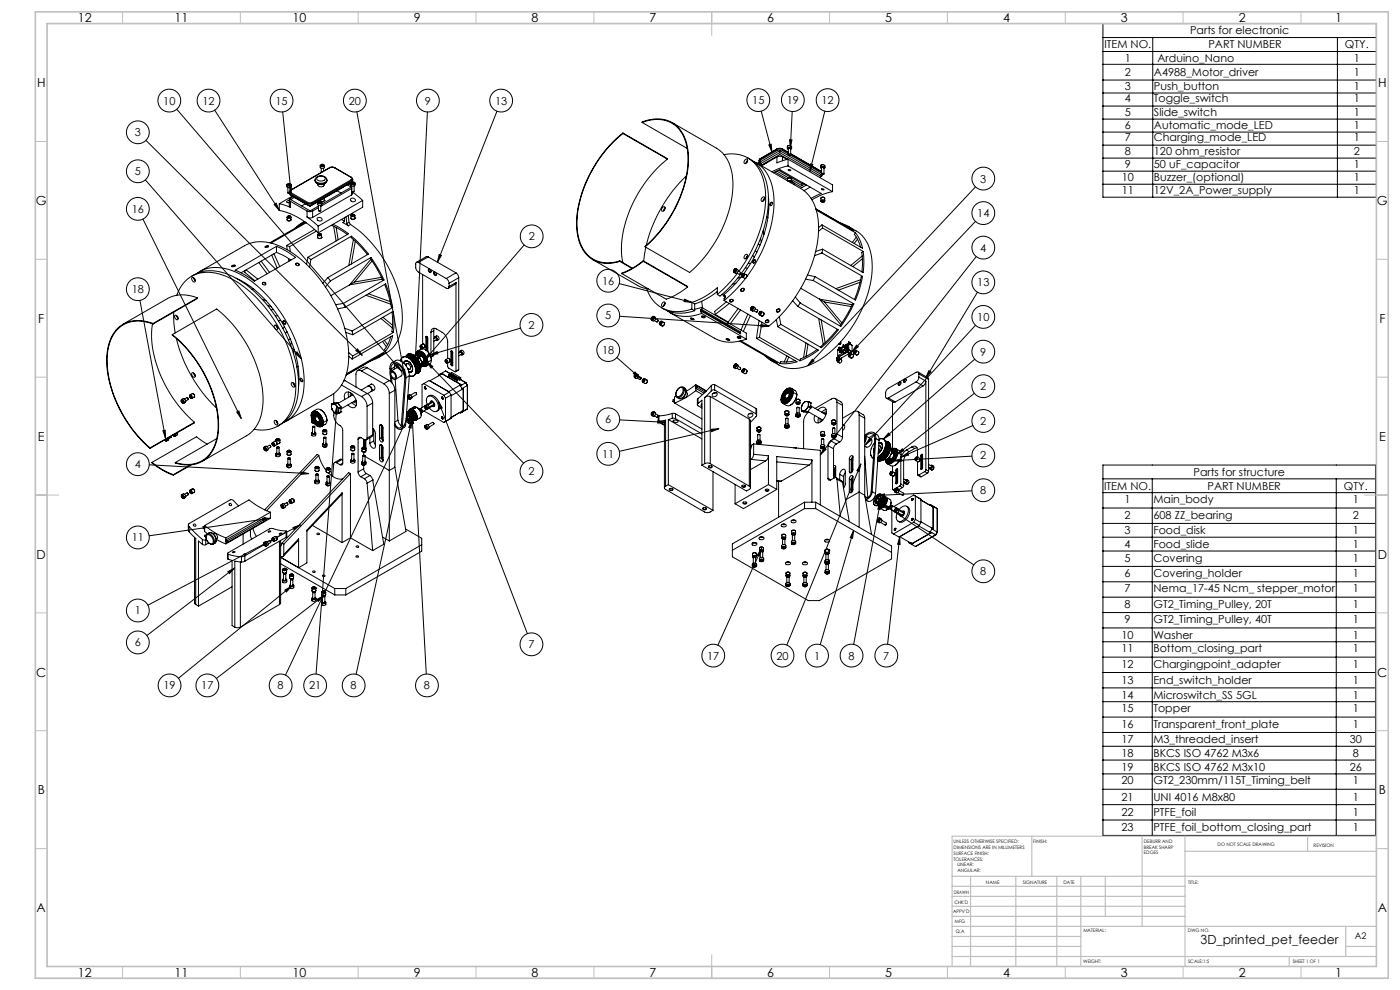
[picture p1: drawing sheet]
<svg xmlns="http://www.w3.org/2000/svg" width="594mm" height="420mm" viewBox="0 0 594 420" stroke-linecap="round" stroke-linejoin="round" font-family="sans-serif">
<defs><g id="words">
<g font-size="5.3">
<text x="33.1" y="9.5">12</text>
<text x="74.1" y="9.5">11</text>
<text x="124.1" y="9.5">10</text>
<text x="175.6" y="9.5">9</text>
<text x="225.6" y="9.5">8</text>
<text x="275.6" y="9.5">7</text>
<text x="325.6" y="9.5">6</text>
<text x="375.6" y="9.5">5</text>
<text x="425.6" y="9.5">4</text>
<text x="475.6" y="9.5">3</text>
<text x="525.6" y="9.5">2</text>
<text x="566.6" y="9.5">1</text>
<text x="15.7" y="37">H</text>
<text x="584.7" y="37">H</text>
<text x="15.2" y="87">G</text>
<text x="584.2" y="87">G</text>
<text x="16.2" y="137">F</text>
<text x="585.2" y="137">F</text>
<text x="16.1" y="187">E</text>
<text x="585.1" y="187">E</text>
<text x="15.5" y="237">D</text>
<text x="584.5" y="237">D</text>
<text x="15.4" y="287">C</text>
<text x="584.4" y="287">C</text>
<text x="16" y="337.1">B</text>
<text x="585" y="337.1">B</text>
<text x="15.5" y="387">A</text>
<text x="584.5" y="387">A</text>
<text x="509.4" y="400.4">3D_printed_pet_feeder</text>
<text x="33.1" y="414.5">12</text>
<text x="74.1" y="414.5">11</text>
<text x="124.1" y="414.5">10</text>
<text x="175.6" y="414.5">9</text>
<text x="225.6" y="414.5">8</text>
<text x="275.6" y="414.5">7</text>
<text x="325.6" y="414.5">6</text>
<text x="375.6" y="414.5">5</text>
<text x="425.6" y="414.5">4</text>
<text x="475.6" y="414.5">3</text>
<text x="525.6" y="414.5">2</text>
<text x="566.6" y="414.5">1</text>
</g>
<g font-size="4.7">
<text x="504.9" y="14.6">Parts for electronic</text>
<text x="468.6" y="20.5">ITEM NO.</text>
<text x="512.7" y="20.5">PART NUMBER</text>
<text x="570.7" y="20.5">QTY.</text>
<text x="477.2" y="26.2">1</text>
<text x="491.1" y="26.2">Arduino_Nano</text>
<text x="574.4" y="26.2">1</text>
<text x="477.2" y="32.3">2</text>
<text x="489.6" y="32.3">A4988_Motor_driver</text>
<text x="574.4" y="32.3">1</text>
<text x="477.2" y="38.3">3</text>
<text x="489.6" y="38.3">Push_button</text>
<text x="574.4" y="38.3">1</text>
<text x="69.3" y="44.4">10</text>
<text x="85.9" y="44.4">12</text>
<text x="116.9" y="44.4">15</text>
<text x="148" y="44.4">20</text>
<text x="180.3" y="44.4">9</text>
<text x="210.1" y="44.4">13</text>
<text x="319.2" y="44.2">15</text>
<text x="333.8" y="44.2">19</text>
<text x="348.6" y="44.2">12</text>
<text x="477.2" y="43.4">4</text>
<text x="489.6" y="43.4">Toggle_switch</text>
<text x="574.4" y="43.4">1</text>
<text x="477.2" y="49.4">5</text>
<text x="489.6" y="49.4">Slide_switch</text>
<text x="574.4" y="49.4">1</text>
<text x="57.2" y="57.8">3</text>
<text x="477.2" y="54.9">6</text>
<text x="489.6" y="54.9">Automatic_mode_LED</text>
<text x="574.4" y="54.9">1</text>
<text x="477.2" y="60">7</text>
<text x="477.2" y="66">8</text>
<text x="489.6" y="60">Charging_mode_LED</text>
<text x="489.6" y="66">120 ohm_resistor</text>
<text x="574.4" y="60">1</text>
<text x="574.4" y="66">2</text>
<text x="477.2" y="71.1">9</text>
<text x="489.6" y="71.1">50 uF_capacitor</text>
<text x="574.4" y="71.1">1</text>
<text x="57.2" y="74.4">5</text>
<text x="415.9" y="77.5">3</text>
<text x="475.9" y="76.6">10</text>
<text x="489.6" y="76.6">Buzzer_(optional)</text>
<text x="574.4" y="76.6">1</text>
<text x="475.9" y="82.1">11</text>
<text x="489.6" y="82.1">12V_2A_Power_supply</text>
<text x="574.4" y="82.1">1</text>
<text x="55.9" y="90.3">16</text>
<text x="414.6" y="92.1">14</text>
<text x="224.3" y="102">2</text>
<text x="415.9" y="106.7">4</text>
<text x="55.9" y="124.4">18</text>
<text x="255.5" y="120.8">16</text>
<text x="414.6" y="121.5">13</text>
<text x="256.8" y="135.5">5</text>
<text x="414.6" y="136.1">10</text>
<text x="224.2" y="139.5">2</text>
<text x="255.5" y="150.2">18</text>
<text x="415.9" y="150.9">9</text>
<text x="415.9" y="165.5">2</text>
<text x="256.8" y="179.6">6</text>
<text x="415.9" y="180.3">2</text>
<text x="255.5" y="194.2">11</text>
<text x="415.9" y="194.9">2</text>
<text x="57.2" y="198.6">4</text>
<text x="224.2" y="201.7">2</text>
<text x="506.4" y="201.9">Parts for structure</text>
<text x="415.9" y="209.7">8</text>
<text x="468.5" y="207.7">ITEM NO.</text>
<text x="512.4" y="207.7">PART NUMBER</text>
<text x="570.2" y="207.7">QTY.</text>
<text x="477.1" y="213.5">1</text>
<text x="489.4" y="213.5">Main_body</text>
<text x="574" y="213.5">1</text>
<text x="477.1" y="220">2</text>
<text x="489.4" y="220">608 ZZ_bearing</text>
<text x="574" y="220">2</text>
<text x="477.1" y="226.6">3</text>
<text x="489.4" y="226.6">Food_disk</text>
<text x="574" y="226.6">1</text>
<text x="55.9" y="229.7">11</text>
<text x="477.1" y="232.5">4</text>
<text x="489.4" y="232.5">Food_slide</text>
<text x="574" y="232.5">1</text>
<text x="477.1" y="238.3">5</text>
<text x="489.4" y="238.3">Covering</text>
<text x="574" y="238.3">1</text>
<text x="415.9" y="244.1">8</text>
<text x="477.1" y="244.8">6</text>
<text x="489.4" y="244.8">Covering_holder</text>
<text x="574" y="244.8">1</text>
<text x="477.1" y="251.3">7</text>
<text x="489.4" y="251.3">Nema_17-45 Ncm_ stepper_motor</text>
<text x="574" y="251.3">1</text>
<text x="477.1" y="257.8">8</text>
<text x="489.4" y="257.8">GT2_Timing_Pulley, 20T</text>
<text x="574" y="257.8">1</text>
<text x="57.2" y="260.7">1</text>
<text x="477.1" y="264.4">9</text>
<text x="489.4" y="264.4">GT2_Timing_Pulley, 40T</text>
<text x="574" y="264.4">1</text>
<text x="57.2" y="274.2">6</text>
<text x="224.2" y="275">7</text>
<text x="475.8" y="271">10</text>
<text x="489.4" y="271">Washer</text>
<text x="574" y="271">1</text>
<text x="300" y="279.8">17</text>
<text x="329.4" y="279.8">20</text>
<text x="345.4" y="279.8">1</text>
<text x="360" y="279.8">8</text>
<text x="374.8" y="279.8">7</text>
<text x="475.8" y="276.7">11</text>
<text x="489.4" y="276.7">Bottom_closing_part</text>
<text x="574" y="276.7">1</text>
<text x="475.8" y="283.3">12</text>
<text x="489.4" y="283.3">Chargingpoint_adapter</text>
<text x="574" y="283.3">1</text>
<text x="69.4" y="292.5">19</text>
<text x="85.4" y="292.5">17</text>
<text x="117.8" y="292.5">8</text>
<text x="131.1" y="292.5">21</text>
<text x="148.8" y="292.5">8</text>
<text x="179.9" y="292.5">8</text>
<text x="475.8" y="290.2">13</text>
<text x="489.4" y="290.2">End_switch_holder</text>
<text x="574" y="290.2">1</text>
<text x="475.8" y="296.4">14</text>
<text x="489.4" y="296.4">Microswitch_SS 5GL</text>
<text x="574" y="296.4">1</text>
<text x="475.8" y="302.2">15</text>
<text x="489.4" y="302.2">Topper</text>
<text x="574" y="302.2">1</text>
<text x="475.8" y="308.7">16</text>
<text x="489.4" y="308.7">Transparent_front_plate</text>
<text x="574" y="308.7">1</text>
<text x="475.8" y="315.3">17</text>
<text x="489.4" y="315.3">M3_threaded_insert</text>
<text x="572.7" y="315.3">30</text>
<text x="475.8" y="321.2">18</text>
<text x="489.4" y="321.2">BKCS ISO 4762 M3x6</text>
<text x="574" y="321.2">8</text>
<text x="475.8" y="327">19</text>
<text x="489.4" y="327">BKCS ISO 4762 M3x10</text>
<text x="572.7" y="327">26</text>
<text x="475.8" y="332.8">20</text>
<text x="489.4" y="332.8">GT2_230mm/115T_Timing_belt</text>
<text x="574" y="332.8">1</text>
<text x="475.8" y="339.7">21</text>
<text x="489.4" y="339.7">UNI 4016 M8x80</text>
<text x="574" y="339.7">1</text>
<text x="475.8" y="346.3">22</text>
<text x="489.4" y="346.3">PTFE_foil</text>
<text x="574" y="346.3">1</text>
<text x="475.8" y="352.4">23</text>
<text x="489.4" y="352.4">PTFE_foil_bottom_closing_part</text>
<text x="574" y="352.4">1</text>
</g>
<text font-size="3.9" x="574.9" y="398.5">A2</text>
<g font-size="2">
<text x="404.6" y="357.6">UNLESS OTHERWISE SPECIFIED:</text>
<text x="438.4" y="357.6">FINISH:</text>
<text x="485.3" y="357.5">DEBURR AND</text>
<text x="485.3" y="360">BREAK SHARP</text>
<text x="516.6" y="359">DO NOT SCALE DRAWING</text>
<text x="557.3" y="359.2">REVISION</text>
<text x="404.6" y="360.1">DIMENSIONS ARE IN MILLIMETERS</text>
<text x="404.6" y="362.6">SURFACE FINISH:</text>
<text x="404.6" y="365.1">TOLERANCES:</text>
<text x="485.3" y="362.5">EDGES</text>
<text x="406.2" y="367.6">LINEAR:</text>
<text x="406.2" y="370.1">ANGULAR:</text>
<text x="418.3" y="375">NAME</text>
<text x="434" y="374.9">SIGNATURE</text>
<text x="451.2" y="374.9">DATE</text>
<text x="504.1" y="374.9">TITLE:</text>
<text x="404.6" y="379.1">DRAWN</text>
<text x="404.9" y="383.3">CHK'D</text>
<text x="404.4" y="387.4">APPV'D</text>
<text x="405.1" y="391.8">MFG</text>
<text x="405.5" y="396">Q.A</text>
<text x="459.6" y="395.5">MATERIAL:</text>
<text x="504" y="395.5">DWG NO.</text>
<text x="459.6" y="408.5">WEIGHT:</text>
<text x="504.1" y="408.6">SCALE:1:5</text>
<text x="548.5" y="408.6">SHEET 1 OF 1</text>
</g>
</g></defs>
<g fill="none" stroke="#000" stroke-width=".42">
<path d="M468 10h116v73.7h-116zM468 15.9h116M489.1 15.9v67.8M567.4 15.9v67.8M468 21.9h116M468 27.3h116M468 34h116M468 39.5h116M61.9 59.5l91.8 91.2M75 46.3l95.3 111.1M91.1 46.7l27.4 42.6M119.9 47.5l3.6 34.3"/>
<path d="M151.4 47.4l20.4 112.6M181.3 47.5l-5.2 107.6M210.9 47.2l-25.3 64M264.3 56.6a52.6 52.6 0 0 0-19.5 38.9 16.3 16.3 0 0 0 7.2 14.7 14 14 0 0 0 11 .5M264.3 56.4a52.9 52.9 0 0 0-19.7 39.3 16.3 16.3 0 0 0 7.3 14.7 13.9 13.9 0 0 0 11.1 .5M264.3 56.4v.2M264.3 56.4l18.9 11.1M264.3 56.6l18.9 10.9M272.5 51.9a12.9 12.9 0 0 1 19.1 10.1 45.2 45.2 0 0 1-7.9 31.1 51.4 51.4 0 0 1-10 11.6M272.5 51.9a13.1 13.1 0 0 1 16.5 4.1 27 27 0 0 1 1.7 21 57.2 57.2 0 0 1-17 27.7M272.5 51.9l19 10.8M285.2 52l18.8 10.9a16.3 16.3 0 0 1 7 14.6 52.7 52.7 0 0 1-18.4 38.1l-18.9-10.9"/>
<path d="M323 47.1l4.6 17.4M335 59.3l1 .1-.6 3.2zM336.1 47.3l-.7 15.3M350 47.2l-6.4 25.7M468 45h116M468 50.5h116M468 56h116M61.7 76.3l66.1 75.8M121.7 78.4a1.05 1.05 0 0 0 1.8 0v.7a1.05 1.05 0 0 1-1.8 0zM121.9 78.1a.8 .8 0 0 1 .9-.3 .8 .8 0 0 1 .6 .7 .8 .8 0 0 1-.9 .3 .8 .8 0 0 1-.6-.7zM122.1 79.6v2.2l.6 .2M122.5 78.4l-.2 .1"/>
<path d="M122.5 78l.5 .1M122.5 78l-.3 .2 .1 .3M122.5 78v.4M122.6 78.5l1-.1-.1 3.4zM123 78.1v.3h-.5M123 78.1l.1 .3-.8 .1M123.2 79.6v1.2M133.7 76.3a2.64 2.64 0 0 1 2.5-1.7 2.64 2.64 0 0 1 2.5 1.8M133.7 76.6a2.67 2.67 0 0 0 2.5 1.7 2.67 2.67 0 0 0 2.5-1.7M133.7 76.3a2.86 2.86 0 0 0 5 0M133.7 76.6a2.89 2.89 0 0 0 5 0M133.7 76.3v.3"/>
<path d="M134.6 75.2a2.21 2.21 0 0 1 3.4 .6 2.09 2.09 0 0 1-3.6 0zM134.9 78.1a1.33 1.33 0 0 0 1.3 1.2 1.33 1.33 0 0 0 1.3-1.2M135.9 70.2a1.08 1.08 0 0 0 1.8 0v.8a1.08 1.08 0 0 1-1.8 0zM136.1 69.9a.77 .77 0 0 1 .8-.3 .77 .77 0 0 1 .6 .8 .78 .78 0 0 1-.9 .3 .78 .78 0 0 1-.5-.8zM136.3 71.4v1.7M136.7 70.2l.4 .1M136.7 70.2l-.2 .1M136.7 69.9l-.4 .1 .2 .3 .4 .1 .2-.5M136.7 69.9h.4M136.7 69.9v.3M137.1 69.9v.4M137.3 71.4v1.2"/>
<path d="M138.7 76.3v.3M139.8 71.1l1.2-.2 1 .2M139.8 71.1h.1M139.8 71.1l-16.5 9.6M139.9 71.1h2M139.9 71.1l-16.4 9.6M141.9 71.1h.1M141.9 71.1l7 4.1M142 71.1l7.1 4.1M147.3 78.4l1.7 1-12.5 7.2M148 78l.8 .4M148.8 77.7a1.09 1.09 0 0 0 1.9 0v.7a1.09 1.09 0 0 1-1.9 0z"/>
<path d="M148.9 75.2a.58 .58 0 0 1 .4 .6 .58 .58 0 0 1-.4 .5M148.9 76.3l.3 .4M148.9 75.2h.2M148.9 76.3l-16.5 9.5M148.9 77.5l-13.6 7.9M149 77.4a.8 .8 0 0 1 .9-.3 .8 .8 0 0 1 .6 .7 .8 .8 0 0 1-.9 .3 .8 .8 0 0 1-.6-.7zM149.1 75.2l.5 .8M149.2 76.7l-16.6 9.5M149.2 76.7v.6M149.2 80v2.7M149.2 77.3l-16.6 9.5M149.2 80l-13.1 7.5"/>
<path d="M149.3 78.9v2.3l.4 .2 .5-.3v-2.2M149.3 79.9l-.1 .1M149.6 77.7l-.1 .1M149.6 77.3l-.3 .2 .1 .3 .8-.1-.1-.3M149.6 77.3l.5 .1M149.6 77.3v.4M149.6 76v.8l-.4 .5M149.6 76l-.4 .7M150.1 77.4v.4l-.5-.1M283.2 67.5a52.3 52.3 0 0 0-19.5 39l.6 4.9M291.2 74.6a60.9 60.9 0 0 0-17 29.5M307.2 65.6a13.8 13.8 0 0 1 17 11.7 45.4 45.4 0 0 1-6 30.4l-4.7 7.4"/>
<path d="M316.1 67.8l.5-.3a1.03 1.03 0 0 1 .5 1.2 1.03 1.03 0 0 1-1.2 .7l-.2-.7zM317.1 68.6l-.2 .3M317.2 68l-.7 1.3M317.3 67a16.2 16.2 0 0 1 8.6 14 52.7 52.7 0 0 1-11 34.4l-3.8 4.8-4.1 4.2-1.5 1.2-1.2-.7M319.6 68.4a16.3 16.3 0 0 1 8.7 14.7 53.9 53.9 0 0 1-11.3 34.1M320.8 69l18.9 11a16.6 16.6 0 0 1 7.5 14 54.8 54.8 0 0 1-14.1 37.6l-4.1 4.3-2.8 2.5M322.1 68.1v.5M322.3 69.2l-1 .1M322.5 70l.2 .1M322.6 67.4l-.5 .7M322.6 67.9a.75 .75 0 0 0-.5 .8 .75 .75 0 0 0 .6 .7l-.4-.2M322.6 67.4v.5"/>
<path d="M322.7 69.4l1 .6M322.8 69.5l.1 .8M324.8 69l.3 .2M326.2 61.5l1-.3 .4 3.3zM328.2 73.3l2.7-1.3 17.5 10.1-4.3 2.1M328.8 73l5.3 3M329.6 72.6l5 2.9M329.6 63.9l.9-.3 1.5 .3M329.6 63.3l1.2-.3 1.2 .3M329.6 66.6v2.5l4.8-1.6M329.6 66.6l.9-.3 1.5 .3M329.6 63.3v.6"/>
<path d="M329.6 63.9l-7 4M329.6 66.6l-6.5 3.8M329.7 63.2l1.3-.3 .9 .3M329.7 63.2l-.1 .1M329.7 63.2l-7.1 4.2M330.4 72.2l9.9 5.7M330.8 63.9l-8.1 4.7v.8M330.8 63.9l17.6 10.2v.8M330.8 64.8l17.6 10.1M330.8 63.9v.9M330.8 64.8l-8.1 4.6M331.9 63.2l.1 .1"/>
<path d="M331.9 63.2l2.6 1.4M332 63.3v.6M332 66.6v1.6M332 63.9l2.5 1.4M332 66.6l1.9 1M332 63.3l2.5 1.4M334.1 76a.9 .9 0 0 1 .9-.6 .9 .9 0 0 1 .8 .6M334.1 76a.98 .98 0 0 1 1.7 0v1.1M334.1 76v.7M334.3 76.8l1-.2 .5 .5M334.3 67.5l-3.5-1.9-6.7 3.8 .3 .2M334.4 70.4l-3 .8-4 1.7"/>
<path d="M334.4 67.5v2.9M334.4 67.5l18.8 10.9v2.9M334.4 70.4l18.8 10.9M334.4 72l.7-.1 .4 .4-.6 .1zM334.4 62.9l.7-.2 .4 .3M334.4 62.9l.1 .2M334.5 63l.6-.3 .4 .3M334.5 63.4l-.3-.2a.81 .81 0 0 1 .8-.8 .81 .81 0 0 1 .8 .8l-.3 .2M334.5 63v2.6M334.5 76.9a.54 .54 0 0 1 .7-.1 .54 .54 0 0 1 .2 .7M334.6 77h.7v.4M334.6 65.6l.8 .1-.7 .2z"/>
<path d="M334.7 65.8h-.2a.39 .39 0 0 1 .4-.5 .39 .39 0 0 1 .3 .5M335.1 62.7l-.7 .2M335.2 61.7l-1.1 .3M335.2 61.7h.1M335.2 61.7l.6 .4 .1 .9M335.2 61.7l-1 .2-.2 1.1M335.4 65.8l13.1 7.6M335.5 63v2.6M335.5 65.2l12.9 7.5M335.5 65.3l13 7.5M335.5 63v.1M335.8 77.1l-.3 .4 .9-.1"/>
<path d="M335.8 77.1h.1M335.8 77l4.5 2.6 1.9-1.1M335.8 76.2l4.5 2.6M336.4 77.3l-.8 .1M336.4 77.4h.1M336.7 78.2l.2 .1M337 77.7v.7M340.3 77.9v.9M340.7 77.7l-.4 .2M341.5 78.1l-1.2 .7M343.7 79.4l-2.6 1.5M343.9 69.6l1 .2-1.3 3.1z"/>
<path d="M348.2 70.3a1.1 1.1 0 0 1 1.8 .1v.7M348.2 70.3v.8M348.4 74.9l-.7 .4M348.4 72.7l.2 .1M348.4 72.7l.1 .1M348.5 73.4h.1M348.5 72.8l.1 .1M348.6 71.6l-.3-.2a.81 .81 0 0 1 .8-.8 .81 .81 0 0 1 .8 .7l-.3 .3M348.6 71.1a.6 .6 0 0 1 1 .1M348.6 71.1v.2M348.7 73.8l.3-.2 .5 .3-.5 .2zM348.8 74l-.1-.1a.39 .39 0 0 1 .4-.4 .39 .39 0 0 1 .3 .5"/>
<path d="M348.8 74h.1M349 74.1l-.6 .7M349.2 70.8l-.7 .3M349.4 69.8l-1.2 .4M349.6 71.2l-.4-.3-.6 .3v2.6M349.6 71.2v2.6M349.6 71.2v.1M413.9 79.3l-71.2 75.9M468 61.6h116M468 67.1h116M468 72.6h116M468 78.2h116"/>
<path d="M60.6 92.9l41.7 84.6M116.3 86.8l.9-.6 1.3 3.1zM118.5 89.3a32.8 32.8 0 0 1 16.5 9.5M118.5 86.4l4.7 1.6M118.5 86.4v2.9M121.8 92.1a.89 .89 0 0 1 .8-.5 .89 .89 0 0 1 .9 .5M121.8 92.1a.94 .94 0 0 0 1.7 0M121.8 93.2a.98 .98 0 0 0 1.7 0M121.8 92.1v1.1M122 91.8a.59 .59 0 0 1 .8-.2 .59 .59 0 0 1 .3 .7h-.9zM122.2 91.9a.46 .46 0 0 1 .5-.2 .46 .46 0 0 1 .3 .5l-.6 .1zM122.3 82h.1"/>
<path d="M122.3 82l.4 .1M122.7 82l.5 .7M122.7 84.8v2.7l.5 .5M122.7 85l-.7 .2-.4 .5 1.1 .3M122.7 81.5l.5 .7M122.7 81.5v.5M123.2 82.2v.5M123.2 85.4v2.6M123.2 82.2l7.1 4M123.2 82.7l8.3 4.8M123.2 85.4l7.1 4.1M123.3 80.7l-.6 .8"/>
<path d="M123.3 80.7h.2M123.3 82.8h.1M123.5 93.2a.9 .9 0 0 1-.8 .6 .9 .9 0 0 1-.9-.6M123.5 80.7a.58 .58 0 0 0-.4 .5 .58 .58 0 0 0 .4 .6M123.5 81.8l-.3 .4M123.5 92.1v1.1M123.5 81.8l7 4M124 83.2l-5.5 3.2M124.4 83.4l-1.2 .7a.7 .7 0 0 0-.5 .7 .7 .7 0 0 0 .5 .6M124.9 83.8l-1.6 .9 8.3 4.7 3.5-2M129.2 94l-1.6 .9M129.3 94.1l-2.4 1.2-1.9 1.6"/>
<path d="M129.6 86.4l-1.6 1M129.6 94.3l-15.1 8.7M129.9 94.5l-14.9 8.6M130.3 86.2l.9 .3 1.4-.3M130.3 86.2v.6l.5 .2 1.8-.2M130.3 92.1l4.7 3.8M130.3 92.1l1.4 .4 .9-.3M130.3 89.5l.9 .3 1.4-.3M130.3 89.5v2.6M130.5 85.8h1.9M130.5 85.8l-.2 .4M131.5 87.1v.4"/>
<path d="M132.4 85.8l.2 .4M132.6 86.2v.6M132.6 89.5v2.7M133.5 97.3l-11.9 6.9M134.2 98.1l-11.3 6.5M134.7 85.8a1.05 1.05 0 0 0 1.8 0v.8a1.05 1.05 0 0 1-1.8 0zM134.7 92.4a1.04 1.04 0 0 1 1.4-.1 1.04 1.04 0 0 1 .2 1.4 1.1 1.1 0 0 1-1.2-.1 1.1 1.1 0 0 1-.4-1.2zM134.8 99.6a.94 .94 0 0 0 1.6 0M134.8 99.6v1.1M134.8 85.7l-3.3 1.8M134.9 85.5a.77 .77 0 0 1 .9-.3 .77 .77 0 0 1 .5 .8 .77 .77 0 0 1-.9 .3 .77 .77 0 0 1-.5-.8zM135 99.3a.61 .61 0 0 1 .7-.3 .61 .61 0 0 1 .4 .7h-1z"/>
<path d="M135 95.9v2.9M135.1 87v2.3l.4 .2 .6-.2v-2.3M135.1 88.1l-2.5 1.4M135.1 99.4h1a.47 .47 0 0 1-.5 .3 .47 .47 0 0 1-.5-.3zM135.3 89.4h.7M135.5 85.8l-.2 .2M135.5 85.5v.3M135.5 85.5l-.2 .5 .8-.2-.2-.2M135.5 85.5l.4 .1M135.9 85.6v.3l-.4-.1M136 85a.88 .88 0 0 0 .8 .6 .88 .88 0 0 0 .8-.6M136 85a.93 .93 0 0 0 1.6 0"/>
<path d="M136 85h.1M136.1 99.2l.3 .4M136.1 99.2l-1-.1-.3 .5M136.4 99.6v1.1M136.8 84.4l.8-.4v1M137.6 85h.1M140.6 95.6l3.4 1.6 3.4 2.3M141.3 95.2l2.7 1.3 3.9 2.7-17.2 9.9M141.6 96l1 6.2M142.6 96.5l.9 5.2M142.9 80.9l1.8 1M144.8 93.1l1.2 .6"/>
<path d="M146.2 92.3l-.2 1.8-.5 .4 2.3 1.3M146.8 92l.3 2.8M147.1 94.8l.7 1M147.8 91.4l.3 2.9M148.1 94.3l-1 .5M148.1 94.3l.6 .9M148.7 95.2a51.4 51.4 0 0 1 22 40.6 15.9 15.9 0 0 1-6.8 13.9l-3.5 2.1M148.7 95.2l-.9 .6M148.8 84.3a1.03 1.03 0 0 1 1.4-.2 1.03 1.03 0 0 1 .3 1.4 1.09 1.09 0 0 1-1.2 0 1.09 1.09 0 0 1-.5-1.2zM148.9 91.4a.9 .9 0 0 1 .8-.5 .9 .9 0 0 1 .9 .6M148.9 92.5a.88 .88 0 0 0 .8 .6 .88 .88 0 0 0 .9-.6M148.9 91.5a.98 .98 0 0 0 1.7 0"/>
<path d="M148.9 92.5a.93 .93 0 0 0 1.7 0M148.9 91.5v1M149.1 91.2a.69 .69 0 0 1 .7-.3 .69 .69 0 0 1 .6 .6 .69 .69 0 0 1-.8 .2 .69 .69 0 0 1-.5-.5zM149.2 82.7l-16.6 9.5M149.4 91.1l.8 .1-.1 .3a.42 .42 0 0 1-.6 .2 .42 .42 0 0 1-.1-.6zM149.4 81.3h.7M149.6 82l-.4 .7M149.6 81.5l4.3 3.5M149.6 81.4v.6M150.6 92.5h.1M150.6 91.5v1M153.9 85v2.9l-18.9 10.9"/>
<path d="M153.9 85l-18.9 10.9M281.1 88l.5-.3a1.03 1.03 0 0 1 .5 1.2 1.03 1.03 0 0 1-1.2 .7l-.2-.7zM282.1 88.8l-.2 .3M282.2 88.2l-.7 1.3M323.4 83.8l.5-.3a1.03 1.03 0 0 1 .5 1.2 1.03 1.03 0 0 1-1.2 .7l-.3-.6zM323.8 97.9l.3 1.6M324.3 84.6l-.2 .3M324.4 84l-.7 1.3M325.3 92l.5 .3M326 83.8a48.8 48.8 0 0 1-10.4 32.3M326 84.6l.1 .1M327 86l.4-.3a.79 .79 0 0 1 .2 1 .79 .79 0 0 1-.9 .4z"/>
<path d="M327.8 86.2v-.1a.58 .58 0 0 0-.8 .3 .58 .58 0 0 0 .3 .8M346.2 88.7l10.5 6a11.5 11.5 0 0 1 5.6 3.2zM346.4 89.1l16.6 9.7M348.3 85.2l.6 .6 .7-.1M348.3 85.2a.76 .76 0 0 1 .9-.5 .76 .76 0 0 1 .5 .9l-.1 .1M348.3 84.2a.89 .89 0 0 1 .8-.6 .89 .89 0 0 1 .8 .6M348.3 84.2a.93 .93 0 0 1 1.6 0M348.3 84.2v1M348.5 85.2a.6 .6 0 0 1 .7-.2 .6 .6 0 0 1 .4 .7h-.8zM348.5 80.2l1.2 .2-.7 .2zM348.7 85.2l.6-.1 .3 .4a.51 .51 0 0 1-.6 .2 .51 .51 0 0 1-.3-.5zM348.8 95.4l.2 1.3"/>
<path d="M348.8 95.4l17.2 10a16.1 16.1 0 0 0-3-6.6M348.8 95.4l-1.5 1.1M349 96.7l17.2 10M349 96.7l-1.7 1.4M349.9 84.2v1M353.2 81.3l-4.4 1.3-4.3 2.2M356.7 94.7h.1M359.7 95.9a17.9 17.9 0 0 1 6.8 4.9 24.5 24.5 0 0 1 2.6 20.2 51.5 51.5 0 0 1-23 32.6 16.1 16.1 0 0 1-15.7 1.3l-3.5-2.1M363 98.8l-.5 .6 1.4 2.1 1.3 3.4M413.9 93.9l-52.4 55.3M81.2 117.2a16.9 16.9 0 0 1 17.4 0 55.5 55.5 0 0 1 25.4 31.2 36 36 0 0 1 .7 25.2 14.3 14.3 0 0 1-6.8 7.1M81.4 117.8a1.1 1.1 0 0 1 1.2 .5 1.1 1.1 0 0 1-.1 1.3 1.39 1.39 0 0 1-1.1-1.8z"/>
<path d="M82.1 117.8l.8 1.3M82.5 118.2l.2 .3M83.6 115.9a16 16 0 0 1 16.6-.4 54.3 54.3 0 0 1 25.1 28.6 40.5 40.5 0 0 1 2.5 26.1 14.1 14.1 0 0 1-7.6 9.1M84.8 115.2l18.9-10.9a17.2 17.2 0 0 1 16.9 1 56.8 56.8 0 0 1 26 35.5 30.3 30.3 0 0 1-1.5 22.2l-2.4 3-1.9 1.5-19.3 11.2M98.4 112.8l1-.4 .4 .3-1.1 .5zM99.7 112.8l-.9-.1-.4 .4M99.8 114.6l17.5-10.1a34.4 34.4 0 0 1 8.1 4.7l-17.5 10.1a32.6 32.6 0 0 0-8.1-4.7zM100.2 118a49.4 49.4 0 0 1 23.4 26.9 40.1 40.1 0 0 1 3.1 19.1M104 114.7l-.1 .9 4.3 3.5M104.4 114.5l5 3.9M109.8 111.4l3.5 4.8M110.8 110.8l3.6 4.8"/>
<path d="M112.4 104.7l.8-.4 .7 .2-.8 .5zM113.9 104.7l-.7-.2-.6 .4M115.3 108.2l2.3 5.5M116.2 107.7l2.5 5.4M117.3 107.1l3 1.3 3.1 1.9M117.3 107.1l-15 8.6M117.3 104.5v2.6M121.6 104.2l1.3 .4M121.6 104.2l.3 1.8M122.4 109.7l.2 1.1M122.9 104.6l.3 2.2M125.6 112.3a.6 .6 0 0 1 .7-.5 .6 .6 0 0 1 .3 .9"/>
<path d="M130.7 109.1l1.2 1M130.7 109.1l-.7 3M131.9 110.1l-.6 3.3M134.8 100.7a.94 .94 0 0 0 1.6 0M136.4 100.7a.9 .9 0 0 1-.8 .5 .9 .9 0 0 1-.8-.5M136.4 100.7h.1M139.1 117.7l1.1 1.5M139.1 117.7l-2.2 2.4M140.2 119.2l-2.1 2.5M149.1 100.2l3.8 3.5 3.4 4.1-17.2 9.9M149.1 100.2l-.1 .6 4.5 4.3 2.4 2.9M149.1 100.2l-17.2 9.9"/>
<path d="M149.9 101.6l-1.9 11M150.4 119.6l-10 5.8M150.7 102.4l-1.7 9.6M157.3 110l-9 10.8 13.9-2.4M157.4 109.2l3.7 5.9 1.8 3.7M157.4 109.2l-.3 .4 2.9 4.5 2.4 4.8 .5-.1M157.4 109.2l-17.2 10M157.8 110.7l-7.4 8.9M161.9 117.7l-11.5 1.9M162.9 118.8l-17.2 9.9M177.6 111.4a.71 .71 0 0 0-.9-.1 .71 .71 0 0 0-.3 .7l.2 2.3 1 1.1 11.7 6.9a.74 .74 0 0 0 .9 0 .74 .74 0 0 0 .3-.8M177.6 111.4l11.7 6.8"/>
<path d="M179.3 116.5v29.5M181.7 109l-.9-.1-4.1 2.4M181.7 109l-4.1 2.4M181.7 109l11.8 6.8M181.9 114.2a.84 .84 0 0 1 .9 .5 .84 .84 0 0 1-.3 1l-.6-.6zM182.4 114.2a.54 .54 0 0 0-.3 .8 .54 .54 0 0 0 .8 .2M184.1 115.4a.86 .86 0 0 1 .9 .6 .86 .86 0 0 1-.2 .9l-.8-.8zM184.6 115.6l-.1-.1a.56 .56 0 0 0-.2 .8 .56 .56 0 0 0 .8 .1M186.3 108l1 .4-1.7 2.8zM189.3 118.2l.9 .8 .3 1.2M193.5 115.8l.8 .8 .3 1.2M193.5 119.9l-.4 .7-2.9 1.7"/>
<path d="M193.5 115.8l-4.2 2.4M193.5 119.9v37.5M193.5 119.9l-3 1.6M194.6 117.8l-4.1 2.4M194.6 117.8v39M222.4 103.9l-42.3 49M251.6 110.2l19.2 11.1 2.1 .8 2.2 .5M263 110.7v.2M263 110.9l5.1 3M263 110.7l5.3 3.1M263.8 116.1l18.9 10.8a31.5 31.5 0 0 0 9-5.2M272.9 110.9a32.8 32.8 0 0 1-9.1 5.2"/>
<path d="M272.9 110.6a43.2 43.2 0 0 1-9.1 5.5M272.9 110.9l18.8 10.8M272.9 110.6v.3M272.9 110.6l18.8 11.1M274 104.9l-.9 5.9M311.5 114.7l.4 .1M311.6 114.2l.4-.2a.76 .76 0 0 1 .2 1 .76 .76 0 0 1-.9 .3zM311.6 114.2a.66 .66 0 0 0-.5 .8 .66 .66 0 0 0 .9 .4l.5-1-.2-.4-.6 .2M311.9 114.8v.3M311.9 114.4h.2v.4l-.6 .3zM312.1 114.6l-.2 .2M312.3 114l.7 .4a1.06 1.06 0 0 1-.9 1.6l-.7-.4"/>
<path d="M312.9 115.9l-3 3.6-5.6 5.4M313.2 115l1 .6-.1 .5-.4 .3-1-.6M314.2 115.7l-.3 .7M314.4 116.1l.6 .3M314.4 117.6l-1.6 .5M314.7 117.2l-3.4 4-4.1 3.7v.9M315 117.5h.1M315 117.5l.9 .6M315.1 116.3l.1-.1a.5 .5 0 0 1 .4 .7 .5 .5 0 0 1-.8 .1zM315.1 116.4l.3-.1a.38 .38 0 0 1 .2 .6 .38 .38 0 0 1-.7-.1zM315.3 116.1l-.6 .8 .3 .6M315.8 116.1h-.5"/>
<path d="M315.8 116.1a.95 .95 0 0 1-.8 1.4M315.8 116.1l.9 .5M316.1 108.2l.5-.3a1.03 1.03 0 0 1 .5 1.3 1.03 1.03 0 0 1-1.2 .6l-.2-.7zM316.2 113.6l1 .2M316.3 118.1l-4.8 5.5-4.3 3.9M316.7 116.6a.91 .91 0 0 1 .1 1 .91 .91 0 0 1-.9 .5M316.7 116.6a.97 .97 0 0 1-.8 1.5M317.1 109l-.2 .3M317.2 108.5l-.7 1.2M317.5 111.6l1 .2M319.4 108.4l.6 .7M319.8 110.4l.4-.3a.77 .77 0 0 1 .2 1 .77 .77 0 0 1-1 .4z"/>
<path d="M320.5 106.3l.6 .7M320.6 110.6a.54 .54 0 0 0-.8 .2 .54 .54 0 0 0 .2 .7M321.7 103.5l.8 .4M322.7 101.1l.3 1.6M341.8 118.4l3.3 .6M342.6 116.7l3.2 .7M345.1 119l17.2 9.9M345.8 117.4l-.7 1.6M348.8 107.3l17.2 9.9M348.8 107.3l-3.2 1.2M349 105.7l-.2 1.6M349 105.7l17.2 10 .3-4.7-.3-4.3"/>
<path d="M349 105.7l-2.9 1M363.3 100.6l-1.7 2.3M363.8 101.5l-1.4 1.8M364.9 119.8l-9.2 3.3M365.2 118.7l-10.6 3.8M365.8 108.6l-4.8 4M365.9 109.8l-4.1 3.3M366 117.2l-1.2 5.1-1.8 5-17.2-9.9M366 117.2l-.6 .3-1.5 6-1.4 3.6M366.2 106.7l-.6 .4 .3 3.1-.2 5.2M414.2 108.8l-66.1 84.2M59.4 127.4l10.8 58.4"/>
<path d="M64.7 137.4a46 46 0 0 0 9 31.9l3.6 4.6 5.2 5.3M64.9 137.5a13.1 13.1 0 0 0-16.5 4.1 27.2 27.2 0 0 0-1.7 20.9 54.9 54.9 0 0 0 16.9 27.5M64.9 137.2a13.2 13.2 0 0 0-16.7 4.2 27.4 27.4 0 0 0-1.7 21.1 56.2 56.2 0 0 0 17.1 27.7M64.9 137.2v.3M73.7 132.4l.1 5 .5 3.8M74.2 133.9a1.07 1.07 0 0 1 1.2 .5 1.07 1.07 0 0 1-.2 1.3 1.39 1.39 0 0 1-1-1.8zM74.9 133.8l.7 1.3M75 125.3a13.8 13.8 0 0 1 18-9.1 44.8 44.8 0 0 1 23.5 19.9 50.3 50.3 0 0 1 8.7 32.6 14.7 14.7 0 0 1-12 13.6l-5.4-.2M75.3 134.2l.2 .3M83.8 126.4a14.7 14.7 0 0 0-12.7 .3l-18.9 10.8M83.8 126.4l-18.9 10.8M83.8 126.4l-18.9 11.1"/>
<path d="M107.5 122.5l-.5 .3M111.3 127.1l1.6 .5M111.4 120.5a.59 .59 0 0 1 .8-.6 .59 .59 0 0 1 .3 .9M113.5 129.6l1.6 .6M115.9 131.2l-.8 .4M116.6 137.9a1.2 1.2 0 0 1 1 .7 1.2 1.2 0 0 1-.1 1.3 1.3 1.3 0 0 1-.9-2zM117.1 138l.8 1.3M117.5 138.4l.2 .3M117.8 133.9l-1 .2M119.1 135.9l-1 .2M120.2 136.1a.86 .86 0 0 1 .9 .5 .86 .86 0 0 1-.2 1l-.7-.5zM120.7 136.2a.54 .54 0 0 0-.3 .8 .54 .54 0 0 0 .8 .1"/>
<path d="M120.7 138.6l-.7 .8M145.7 128.7l.7 1.7M145.7 128.7l-3.2 .6M146.3 139.3l3.1 1.1M146.4 130.4l17.2-10 1.8 5.1 1.2 5M146.4 130.4l-3.1 .6M155.3 125.3l10.5 3.8M156.3 124.6l9.3 3.4M161.6 135.1l4.9 4M162.5 134.6l4 3.4M163.2 120.7l1.7 4.7 1.1 4.9 .6 .2M166.3 132.4l.3 5.1-.3 3.1 .6 .5"/>
<path d="M166.6 130.5l-17.2 9.9M184.3 139.3l-.3 1M190.5 120.2v1.3M220.8 139.2l-38.3 11.4M262.7 120.3l30.8 8M262.9 134.2l63.3 4.2M274.4 122.5a13.7 13.7 0 0 0 17.7 9.1l1.4-.5M276.3 135.6a.91 .91 0 0 0 1.1-.3 .91 .91 0 0 0 0-1.1l.6 .4a1.04 1.04 0 0 1-.9 1.6l-.7-.4M276.5 135.1l.3 .2M276.6 134.5l.4-.3a.77 .77 0 0 1 .2 1 .77 .77 0 0 1-.9 .3zM276.7 134.7l.3 .1M276.7 134.7l.3-.2 .1 .3"/>
<path d="M276.7 134.7l-.2 .4M276.8 135.3h.1M277 134.8l-.2 .5M277.1 134.8l-.5 .6-.1-.3M277.1 134.8h-.1M278.2 135.2l1 .6-.1 .5-.4 .3-1-.6M279.2 136l-.3 .5M279.2 135.9v.1M280 137.7h.1M280 137.7l.9 .6M280 136.8l.4-.3a.4 .4 0 0 1 .1 .6 .4 .4 0 0 1-.6 0zM280.1 136.5l.3-.2a.55 .55 0 0 1 .2 .8 .55 .55 0 0 1-.8 .1z"/>
<path d="M280.6 130.5a15.4 15.4 0 0 0 14.1 1.3M280.8 136.3a.9 .9 0 0 0-.9 .5 .9 .9 0 0 0 .1 .9M280.8 136.3a.93 .93 0 0 1-.8 1.4M280.8 136.3l.9 .5M281.1 128.4l.5-.3a.98 .98 0 0 1 .7 1 .98 .98 0 0 1-.9 .9h-.5l-.2-.4zM281.7 136.8a.9 .9 0 0 1 .1 1 .9 .9 0 0 1-.9 .5M281.7 136.8a.95 .95 0 0 1-.8 1.5M282.1 129.2l-.2 .3M282.2 128.6l-.7 1.3M283 131.8a15.4 15.4 0 0 0 14.7 1.2M284.1 132.6l19 10.9a15.6 15.6 0 0 0 13.6 .4M290.5 126.9l3 1.4-3.3-.4z"/>
<path d="M292.9 135.1h1l.6 .4h-1zM293.2 135l.5 .4 .7 .1-1.1-.5M293.5 131.1l1.2 .7M293.5 128.3v2.8M293.5 128.3l1.2 .7M294.7 129v2.8M297.3 131.5v.8l.4-.2M297.3 131.5l16.4 9.6M297.7 134.2l.4-.1a.7 .7 0 0 1 1 .6l-.4 .1a.71 .71 0 0 1-1-.6zM297.7 130.4l-3 .8M297.7 132.1l16.5 9.5v-.8M297.7 130.4v.9"/>
<path d="M297.7 132.1v.9M297.7 131.3l-.4 .2M297.7 133l19 10.9M297.7 130.4l19 10.9v2.6M297.7 131.3l16.5 9.5M297.7 127.8l.4 2.9M297.9 134.1l-.1 .3 .9 .3 .4-.2-.4-.4M303.5 133.4l5.5 3.2M304.3 123.7v.1M304.3 124.9v-2.8a31.9 31.9 0 0 1-10.8 6.2M304.3 123.7a31.8 31.8 0 0 1-9.6 5.3M306.3 124.9l.9 .6"/>
<path d="M307.2 125.8l.5-.3-.5 2M307.2 127.5l19 10.9M307.2 125.8l.5 .2M308.2 128l-5 4.1 .3 1.3M309.4 128.7l-5.9 4.7M312.2 120.1l-1.5 .6M313.2 130.9l-4.4 5.9M314.2 131.5l-4.4 5.9M314.7 122.5l.6-.2a.61 .61 0 0 1 .6 .5 .61 .61 0 0 1-.5 .7l-.5 .2a.53 .53 0 0 1-.6-.3 .53 .53 0 0 1 .2-.7zM314.7 122.5l.4-.1a.59 .59 0 0 1 .5 .6 .59 .59 0 0 1-.7 .5 .59 .59 0 0 1-.5-.6zM317.3 133.3l-2.9 6.7M318.3 133.9l-2.9 6.7"/>
<path d="M318.8 130.8l.3 .2M318.8 130.3l.5-.3a.78 .78 0 0 1 .2 1 .78 .78 0 0 1-1 .4zM319 130.4h.3l-.2 .7-.3 .1v-.4M319 130.4l-.2 .4M319 130.4l.3 .2M319.1 131v.1M319.3 130l-.8 .8M319.3 130.6l-.2 .4M319.3 130.6h.1M319.4 130a.82 .82 0 0 1 .2 1.1 .82 .82 0 0 1-1.1 .3v-.5M319.6 130l.6 .4a1.04 1.04 0 0 1-.9 1.6l-.6-.4M320.4 131l1 .5v.6l-.5 .3-1-.5"/>
<path d="M321.2 132.3l-.1 .1M321.5 131.8l-.3 .5M322.1 136l-1.1 7.6M322.2 133.5l.9 .6M322.3 132.3l.4-.2a.73 .73 0 0 1 .3 1 .73 .73 0 0 1-1 .2zM322.3 132.4l.4-.2a.54 .54 0 0 1 .1 .7 .54 .54 0 0 1-.7 .2zM322.4 132.5l.3-.2 .2 .3-.5 .6zM322.9 137.7l3.3 .7-3.4 .3zM323 132.1l1 .6M323.3 136.7l-1.1 6.4M324 132.7a.9 .9 0 0 1 .1 1 .9 .9 0 0 1-1 .4M324 132.7a.97 .97 0 0 1-.9 1.4"/>
<path d="M329.4 135.6l.6 3M329.6 131.5a.74 .74 0 0 1 .9-.5 .74 .74 0 0 1 .5 .9 .74 .74 0 0 1-.9 .5 .54 .54 0 0 1-.7-.2 .54 .54 0 0 1 .2-.7zM329.7 131.5l.6-.4a.59 .59 0 0 1 .4 .7 .59 .59 0 0 1-.6 .5 .59 .59 0 0 1-.6-.6zM330 138.6l17.2 9.9a29.6 29.6 0 0 1-7.8 4.6M330.7 134.3l.6 3.3M331.3 137.6l-1.3 1M331.3 137.6l17.2 9.9M336.3 127.6l2.2 2.4M337.4 126l2.1 2.6M338.5 130l17.2 9.9-3.5 4.1-3.7 3.5M339.5 128.6l-1 1.4M339.5 128.6l17.2 9.9"/>
<path d="M339.7 122.3l10.1 5.8M347.3 135.1l2 11M348.4 135.7l1.7 9.7M349.8 128.1l7.4 8.9M349.8 128.1l11.4 2M355.2 139.7l-2.4 2.9-4.4 4.3 .1 .6M361.6 129.3l-13.9-2.4 9 10.8M362.3 128.9l-2.6 5-3 4.6M362.3 128.9h-.5l-2.5 4.7-2.9 4.5 .3 .4M413.9 138l-46.8 50.7M414.7 123.9l-21.9 36.4M73.1 142a52.9 52.9 0 0 1 19.6 39.2 16.4 16.4 0 0 1-7.3 14.7 13.3 13.3 0 0 1-11 .3"/>
<path d="M73.1 142l18.8-10.9a52.9 52.9 0 0 1 19.7 39.2 16.5 16.5 0 0 1-6.9 14.5l-18.9 10.9M73.1 142a53.9 53.9 0 0 1 19.5 37.5 17.7 17.7 0 0 1-6.3 15.6 13.7 13.7 0 0 1-11.9 1.1M74.8 143.6a61.1 61.1 0 0 0 17.1 29.5M81.4 158.3a1.1 1.1 0 0 1 1.2 .5 1.1 1.1 0 0 1-.1 1.3 1.39 1.39 0 0 1-1.1-1.8zM82.1 158.2l.8 1.3M82.5 158.6l.2 .3M121.8 140.7l-.7 .7M123.2 143.8l-.8 .4M123.6 145l-.3 1.6M124.8 148.2l-.3 1.6M125.3 149.9l.7-.6 1.8 2.8zM126.5 155.4l-.6 .3"/>
<path d="M146.7 141l2.9 1M148 149.6l1.6 1.4M148 151.2l1.4 1.1M149.4 140.4l.2 1.6M149.6 151l-.2 1.3M151 148.7l.7-.7 2 2.7zM153.4 157.4a1.44 1.44 0 0 0-1.7-.2 1.44 1.44 0 0 0-.7 1.5v5.5M153.4 157.4l9.4 5.4M155.8 156l-1.4-.3-2.7 1.5M155.8 156l-2.4 1.4M155.8 156l9.4 5.4M157.4 153a11.6 11.6 0 0 0 5.5-3.2l-16 9.3"/>
<path d="M157.4 153h.1M162.3 144.9l1.7 2.3M163.1 144.4l1.4 1.8M163.6 149a16.6 16.6 0 0 0 3-6.6l-17.2 9.9M163.6 149l-16.6 9.6M165.5 157.8l-.1-1.5a2.17 2.17 0 0 1 1-2.5 2.17 2.17 0 0 1 2.7 .4 7.3 7.3 0 0 1 3.1 6.1M165.6 157.6a2.11 2.11 0 0 1 2.6 2.6 1.14 1.14 0 0 1-1.2 .8 1.14 1.14 0 0 1-1-1l-.5-1.3zM165.6 159.3l.2 2.6M165.8 142.9l-.9 2.5-1.8 2.9 .5 .7M165.8 157.4l2.4-1.3a2.31 2.31 0 0 1 2 3.4l-2.4 1.4M165.9 156.6a1.98 1.98 0 0 1 1.2-2.4 1.98 1.98 0 0 1 2.5 .9 6.5 6.5 0 0 1 2.2 4.9M165.9 156.6v.8"/>
<path d="M166.1 158a1.42 1.42 0 0 1 1.5 .8 1.42 1.42 0 0 1-.3 1.6 1.78 1.78 0 0 1-1.2-2.4zM166.4 153.8l1.4-.8a4.1 4.1 0 0 1 4.7 2.5l.9 2 .3 2M166.9 141.1l.3-3.2-.3-5.8-17.3 9.9M166.9 141.1l-17.3 9.9M167.3 155.8l-1.4 .8M167.3 155.8l.1 .7M167.6 154.2l-.3 1.6M167.7 155.2l.8-.7 1.8 2.9zM170.3 152.2l-.3 .9 .3-.8M170.3 152.2a2.31 2.31 0 0 1 3.9 .2 5.6 5.6 0 0 1 1.6 6.8l-.8 .4-1.3-.2M170.3 152.2v.1M170.3 152.3a2.24 2.24 0 0 1 3.8 .2 5.4 5.4 0 0 1 1.7 6.7l-.8 .4-1.3-.2"/>
<path d="M170.7 156.8l1-.2 .1 3.4zM171 151.4a4.7 4.7 0 0 1 5.2 3.9 3.3 3.3 0 0 1-.7 4.1M171 151.4v.1M171.4 154.1a1.28 1.28 0 0 1 1.1-1.1 1.28 1.28 0 0 1 1.3 .9 2.54 2.54 0 0 1 .5 3.9l-.8-.1M171.4 153.6l-.1 .5 .2-.5M171.4 153.6a1.63 1.63 0 0 1 2.8 .6 2.51 2.51 0 0 1 .1 3.7l-.8-.1M171.4 153.6h.1M171.8 160l-1.5 20.7a1.06 1.06 0 0 1-1 .9 1.06 1.06 0 0 1-1.1-.8l-.7-1.1M171.9 153.2l-.4 .4M171.9 153.2h.1M171.9 153.2a2.98 2.98 0 0 1 2.6 4.5M172.2 151.3a2.09 2.09 0 0 1 3.7-.3 6.5 6.5 0 0 1 2.3 6.5"/>
<path d="M172.3 151.2a2.26 2.26 0 0 1 3.8 .3 5.9 5.9 0 0 1 1.8 6M172.3 154.5a1.47 1.47 0 0 1 1.6 .4 1.47 1.47 0 0 1 .2 1.7l-.5 .2-.5-.3M172.3 154.5l-.1 .6M172.3 154.5h.1M172.4 154.5v.8M172.9 154.2l-.5 .3M172.9 150.3a3.6 3.6 0 0 1 4.4 2.2 5.5 5.5 0 0 1 1 5M173.1 150.8h.1M173.1 150.8l-.9 .5M173.2 154.3l-.8 .2M173.3 151.7h.1M173.4 150.7h.1"/>
<path d="M173.4 150.7l-1.1 .6M173.4 151.7a6.9 6.9 0 0 1 3.2 5.4M173.4 150.6l.1 .1M173.4 150.6v.1M173.4 150.6l-1.1 .7M173.5 150.7h.1M173.5 157.8h1.1M173.5 150.7l-1.1 .6M173.7 159.5l-1.5 .8M173.7 159.5l-1.6 20.7M173.7 150.6h.1M173.7 150.6l-1.2 .7"/>
<path d="M173.8 150.6h.1M173.8 150.6l-1.3 .7M173.9 150.7h.1M173.9 150.7l.1 .1M173.9 150.7l-1.1 .7M174.2 150.6l.1 .1M174.2 150.6h.1M174.2 150.6l-1.4 .8M174.2 156l-.3 .6-1-.4M174.3 150.7h.1M174.3 150.7l-1.4 .8M174.3 150.7v.1"/>
<path d="M174.3 150.7l-1.3 .8M174.3 150.8l.1 .1M174.3 150.8l-1.2 .7M174.5 157.7h.1M174.6 150.8h.1M174.6 150.8l-1.4 .8M174.7 150.8l.1 .1M174.7 150.8l-1.4 .8M174.8 150.9v.1M174.8 150.9l-1.4 .8M174.8 151l.1 .1M174.8 151l-1.4 .7"/>
<path d="M175.1 151h.1M175.1 151l-1.5 .8M175.1 151l-1.5 .9M175.2 151v.1M175.2 151l-1.5 .9M175.2 151.2l.2 .2M175.2 151.1v.1M175.2 151.2l-1.4 .8M175.2 151.1l-1.4 .9M175.3 150.5a6.9 6.9 0 0 1 3.2 5.6M175.5 151.3h.1M175.5 150.7a3.5 3.5 0 0 1 3 5.2"/>
<path d="M175.5 151.3l-1.5 .8M175.5 151.3l.1 .1M175.5 151.3l-1.5 .9M175.6 151.4h.1M175.6 151.4l-1.5 .8M175.7 151.5l.1 .2M175.7 151.4v.1M175.7 151.5l-1.4 .8M175.7 151.4l-1.5 .9M175.8 151.8l1 .1-.7 3.2zM175.9 151.7l-1.5 .8M175.9 151.7h.1"/>
<path d="M176 151.7l.1 .1M176.1 151.8v.1M176.1 151.8l-1.5 .9M176.1 151.9l.2 .3M176.1 151.9h.1M176.1 151.9l-1.4 .8M176.1 151.9l-1.5 .8M176.4 152.1h.1M176.4 152.1l-1.5 .9M176.4 152.1l.1 .1M176.5 152.4l.2 .2M176.5 152.2v.1"/>
<path d="M176.5 152.2l-1.5 .9M176.5 152.4l-1.5 .8M176.5 152.3v.1M176.5 150.7a1.51 1.51 0 0 1 1.1-1.5 1.51 1.51 0 0 1 1.7 .6 3.9 3.9 0 0 1 1.2 5.3l-1.5-.1M176.5 157.5l1.5-.8zM176.5 152.3l-1.5 .9M176.6 151.6l.7 .3M176.7 152.6h.1M176.7 151.7l.6 .3-.1 .3M176.7 151.7l.5 .2 .1 .4M176.7 152.6l-1.4 .9M176.8 152.6l.1 .2"/>
<path d="M176.8 151.9l.3 .1M176.8 152.6l-1.5 .9M176.9 152.8h.1M176.9 152.9l.2 .3M176.9 152.8l-1.5 .8M176.9 152.8l-1.5 .9M177 150.9a1.28 1.28 0 0 1 1-1.3 1.28 1.28 0 0 1 1.5 .8l.9 1.4 .4 1.5M177.1 153.2h.1M177.1 152v.2M177.1 152l-.1 .1M177.1 153.2l-1.5 .8 1.6-.8M177.1 149l1.5-.9a4.4 4.4 0 0 1 4.4 4.7"/>
<path d="M177.1 152.2h.1M177.2 153.2v.1M177.2 158h.1M177.2 158l-.8 .5M177.2 153.4l.2 .3M177.2 153.4h.1M177.2 153.3v.1M177.2 151.1a1.15 1.15 0 0 1 1-1.1 1.15 1.15 0 0 1 1.3 .8l.8 1.4 .2 1M177.2 153.3l-1.5 .9 1.5-.8M177.3 151.9v.6M177.3 151.9h-.1M177.4 153.7v.1"/>
<path d="M177.4 157.8h.1M177.4 149.6l-.6 1.2a1.41 1.41 0 0 1 1.2-1.4 1.41 1.41 0 0 1 1.5 .9l1.1 1.4 .4 1.7M177.4 151.2a1.02 1.02 0 0 1 .9-.9 1.02 1.02 0 0 1 1.1 .6l.6 .8 .3 1.4M177.4 157.8l-1 .6M177.4 153.7l-1.5 .9M177.4 153.8l.1 .1M177.4 157.7h.1M177.4 157.6v.1M177.4 154l.2 .3M177.4 154h.1M177.4 153.8l-1.5 .8M177.5 157.7l-.1 .1"/>
<path d="M177.5 157.7l-1.1 .7M177.5 153.9h.1M177.5 153.9l-1.5 .9 1.4-.8M177.6 154.3h.1M177.6 151.4a.98 .98 0 0 1 .9-.9 .98 .98 0 0 1 1 .8 1.38 1.38 0 0 1 .7 1.4 1.38 1.38 0 0 1-1 1.1l-.2-.1M177.6 154.3l-1.5 .8M177.6 157.3l.1 .1M177.6 157.3h.1M177.7 157.5h.1M177.7 154.6l.1 .3M177.7 154.3h.1M177.7 149.2l-.7 .4-.4 1.1 .4-1.1 1-.4"/>
<path d="M177.7 151.4v-.3a1.25 1.25 0 0 1 1.4-.3 1.25 1.25 0 0 1 .8 1.2l.2 .9M177.7 157.5l-1.3 .7 1-.5M177.7 154.3l-1.5 .9M177.7 157.4v.1M177.7 157.4h.1M177.7 154.4v.1M177.7 154.4l-1.5 .8M177.7 157.4l-1.2 .7M177.7 157.4l-1.2 .8M177.7 154.5h.1M177.7 154.5l-1.5 .9M177.8 156.8v.1"/>
<path d="M177.8 155.2l.1 .2M177.8 154.9h.1M177.8 154.9l-1.5 .8M177.8 156.9l.1 .1M177.8 156.9l-1.3 .7M177.8 157.1h.1M177.8 156.3l.1 .2M177.8 155.8l.1 .1M177.8 154.9l.1 .1M177.8 149.5a1.11 1.11 0 0 0-.9 1.1 1.11 1.11 0 0 0 1 1.1l.9 1.5 .3 1.3M177.8 157.1l-1.3 .8 1.1-.6M177.8 154.9l-1.4 .8"/>
<path d="M177.9 157l-.1 .1M177.9 157h.1M177.9 155.4v.1M177.9 155v.1M177.9 155l-1.5 .8M177.9 155.4l-1.4 .8M177.9 157l-1.4 .7M177.9 157l-1.4 .9M177.9 156.5h.1M177.9 155.9l.1 .1M177.9 155.1l-1.5 .9M177.9 155.1l-1.5 .8"/>
<path d="M177.9 155.9l-1.4 .9M177.9 156.5l-1.3 .7M177.9 157.5l-.5 .7-1 .2M177.9 157.5h.3M177.9 155.5h.1M178 156.6v.1M178 156.5v.1M178 156v.1M178 155.5v.2M178 156.5l-1.4 .6M178 155.7l-1.5 .8M178 151.6v.2"/>
<path d="M178 155.5l-1.5 .9M178 156l-1.5 .9M178 156.6l-1.4 .8M178 156.2h.1M178 156.1v.1M178 155.7h.1M178 150.6l-.4 .7M178 150.7h.8l.7 .5M178 156.2l-1.4 .9M178 156.1l-1.4 .8M178.2 157.5l-1 .9-.9 .1M178.3 157.5h-.1"/>
<path d="M178.3 157.5l-.8 .8M178.3 146.8a.56 .56 0 0 1 .8 .3 .56 .56 0 0 1-.3 .7zM178.4 149.3l.5 .3M178.4 146.5a.9 .9 0 0 0 0 1 .9 .9 0 0 0 .8 .4M178.4 146.5a.94 .94 0 0 1 .8 1.4M178.5 146.8h.1a.43 .43 0 0 1 .5 .4 .43 .43 0 0 1-.3 .5zM178.8 153.2l.1 .1M178.9 151a1.6 1.6 0 0 1 .6 2.5l-.6-.2M178.9 151a.63 .63 0 0 0-.8 0 .63 .63 0 0 0-.3 .6M178.9 151v.1M178.9 149.3a4.5 4.5 0 0 1 2 5.8l-.7 .4-1.2-.3a1.56 1.56 0 0 0 1.8 .1 1.56 1.56 0 0 0 .7-1.6M178.9 151.1l.9 1.1a.68 .68 0 0 1 0 .9 .68 .68 0 0 1-.9 .2"/>
<path d="M178.9 151.1a.58 .58 0 0 0-.7-.1 .58 .58 0 0 0-.2 .6M178.9 149.2v.1M178.9 149.2a5.7 5.7 0 0 1 2.6 4.5M178.9 149.2a1.59 1.59 0 0 0-1.8-.2 1.59 1.59 0 0 0-.8 1.6 1.53 1.53 0 0 1 .8-1.5 1.53 1.53 0 0 1 1.8 .2M178.9 151.1l-.9 .5M179 153.7l.8 .1M179 154.9l.5 .2M179 154.7h1.4M179.3 147.9h.1M179.4 146a.9 .9 0 0 1 .9 .4 .9 .9 0 0 1-.1 1M179.4 146a.95 .95 0 0 1 .8 1.4l-.9 .5M179.4 146l-1 .5"/>
<path d="M180 152.2l.1 .7M180.1 152.9l-.5 .8h-.7M180.1 152.9l-.4 .8M180.1 152.9h.1M180.3 153.1l-.3 .8h-1M180.3 153.1h.1M180.4 153.1a2.5 2.5 0 0 0-2.6-2.8l-.5 .8a1.09 1.09 0 0 1 1-1 1.09 1.09 0 0 1 1.2 .7l.6 .8 .4 1.5M180.4 153.1l-.3 .9h-1.1h1.1l.4-.9M180.5 153.1v.1M180.5 153.2l-.4 .9h-1.1M180.5 148.4a5.5 5.5 0 0 1 2.5 4.4M180.7 143l.4-.2 .4 .6v5.5"/>
<path d="M180.7 154.4l-.7 .4-1-.2M180.7 143v5.5M180.8 153.3l-.6 1.3-1.1-.1M180.8 153.3h.2M180.8 154.7l-.6 .4-1.2-.2M181 153.4a1.28 1.28 0 0 1-.6 1.3 1.28 1.28 0 0 1-1.4 0M181 153.4l41.1 43.1M181 153.4l2.6 2.1-.7 .7zM181 154.4a1.3 1.3 0 0 1-2 .5M181.1 148.2l.4 .7M181.1 142.8l-.4 .2M181.1 142.7v5.5"/>
<path d="M181.1 148.2l-.4 .2M181.5 148.9l-.1 .2M181.5 147.5l-.4 .3M181.8 150.1l.8 .7-2.5 2.1zM182.5 150.6l3-1.4 .3 .9zM182.8 141a1.46 1.46 0 0 1 .7-1.6 1.46 1.46 0 0 1 1.7 .2l2.4 1.4a5.3 5.3 0 0 1 2.3 4v7.1M182.8 151.3v.2M182.8 141v10.3M183 152.8l-.4 1.4-1.8 1.1M183 152.8l-1.5 .9M184 143.6l.9-.4 .3 .9M184 150.6l-1.2 .9"/>
<path d="M184 140.3v10.3M184 140.3l-1.2 .7M184 150.6l-1.2 .7M184.4 143.5v-.3a.77 .77 0 0 1 1-.2 .77 .77 0 0 1 .3 1l-.4 .5-.4-.2M184.5 143.4l.4-.3 .3 .4M184.5 142.9l.7-.4a1.04 1.04 0 0 1 .9 1.6l-.6 .3M184.6 143.3a.54 .54 0 0 1 .7 .2 .54 .54 0 0 1-.1 .7M185.1 144.2h.1M185.2 144.1l-1.2 .7M186.8 158.7l.3 .2M187.1 158.9h.1M187.6 158.6h.1"/>
<path d="M187.6 158.6l-5.2 3 8 4.6 5.2-3M187.6 158.6l8 4.6M189 152.8a.57 .57 0 0 1 .7 .4 .57 .57 0 0 1-.4 .7l-.4-.5zM189 153.1a.42 .42 0 0 1 .6 .2 .42 .42 0 0 1-.3 .5zM189 157.4l2.1 1M189 157.4l-2.9 1.7v.3M189 157.4l2 1.2M189.1 152.6a.91 .91 0 0 0-.1 1 .91 .91 0 0 0 .9 .5M189.1 152.6a.99 .99 0 0 1 .8 1.5M189.9 154l.3 2.1 2.9 1.6 .4-.3M190 152.1a.9 .9 0 0 1 .9 .4 .9 .9 0 0 1-.1 1M190 152.1a.97 .97 0 0 1 .8 1.4"/>
<path d="M190 152.1l-.9 .5M190.4 158.9v.8M190.5 158.9v.2M190.5 158.9l.2 .1M190.5 159.1h.1M190.5 159.1v.7zM190.7 159l-.2 .1M190.7 159v.6l3 1.8M190.8 153.5l-.9 .6M191.1 158.4l.1 .1M191.1 158.4l.6-.3 3.8 2.1M191.2 158.8l3.1 1.7"/>
<path d="M191.2 158.5l3.6 2M191.2 158.5l-.7 .4M191.3 149.1l.4-.2 .4 .7v5.6h-.4l-.4-.7M191.3 149.1v5.4M191.3 159.3l.2 .1M191.3 159.3h.2M191.3 159.3v.6M191.5 159.3h.1M191.5 158.6h.1M191.5 158.6l3 1.8-.7 .4M191.5 159.3v.1M191.5 158.6l-.8 .4"/>
<path d="M191.5 159.4h.1M191.5 159.3v.6M191.7 154.3l.4 .7M191.7 148.9l-.4 .2M191.7 148.9v5.4M191.7 154.3l-.4 .2M191.8 159.6v.5M191.8 159.6h.1M191.9 159.6h.1M191.8 159.5v.1M191.9 159.5v.1M192 159.6l-.1 .6"/>
<path d="M192.1 153.7l-.4 .2M192.3 159.9v.5M192.3 159.9h.1M192.4 159.9h.1M192.3 159.8v.1M192.4 159.8v.7M194.6 149.8l.8-.5 .5 .6-1.3 1M194.6 156.8l-1.3 .9M194.6 156.8l-1.1 .6M195 149.6v-.3a.81 .81 0 0 1 1.1 0 .81 .81 0 0 1 .1 1.1l-.3 .2-.4-.2M195.2 149.5l.2-.3 .5 .4M195.2 149l.6-.4a1.06 1.06 0 0 1 .9 1.6l-.6 .4"/>
<path d="M195.3 149.4a.52 .52 0 0 1 .6 .2 .52 .52 0 0 1-.1 .7M195.8 150.3h.1M261.7 151.7l9.9 8.7M269.2 159.4l.1 .4 .3-.1M269.2 159.4l.4 .1M269.4 157.8l2.2 2.6-2.9-1.8zM269.5 159h.3l.1 .3-.3 .4M269.5 159l-.3 .4M269.5 159l.3 .2M269.6 158.7l.2-.1a.78 .78 0 0 1 .2 1 .78 .78 0 0 1-1 .3zM269.6 159.5v.2M269.8 159.2l-.2 .3"/>
<path d="M269.8 159.2h.1M270.1 158.6l.6 .4a1.07 1.07 0 0 1-.9 1.6l-.6-.4a1.06 1.06 0 0 0 .9-1.6zM270.9 159.5l1 .6v.6l-.5 .3-1-.6M308.1 143.8l1.5 .5h-.9zM308.3 143.7l.3 .4 .9 .1-1-.5M311.5 155.3l.3 .2M311.6 154.7l.4-.3a.76 .76 0 0 1 .2 1 .76 .76 0 0 1-.9 .3zM311.7 154.9l.3-.2 .1 .3M311.7 154.9l-.2 .4M311.7 154.9l.3 .2M311.8 155.5h.1M312 155.1l-.2 .4"/>
<path d="M312.1 155l-.1 .5-.4 .1-.1-.3M312.1 155l-.1 .1M312.3 154.4l.7 .4a1.04 1.04 0 0 1-.9 1.6l-.7-.4a1 1 0 0 0 1-.5 1 1 0 0 0-.2-1.1l-.6 .2M312.8 143l.5-.2a.71 .71 0 0 1 1 .7l-1.2-.1zM313.1 142.9l.1 .4h1l-.4-.4M313.2 155.4l1 .6-.1 .5-.4 .3-1-.6M313.7 141.1v.2M313.8 144.7l16.1 9.3a10.9 10.9 0 0 1-5.5-3.2M314.2 156.2l-.3 .6M314.2 140.8l-.5 .3M314.3 144.6l16.6 9.6M315 158l.9 .5"/>
<path d="M315 157l.4-.3a.41 .41 0 0 1 .1 .6 .41 .41 0 0 1-.6 .1zM315.1 156.8l.4-.3a.62 .62 0 0 1 .1 .9 .62 .62 0 0 1-.8 .2zM315.8 156.5a.9 .9 0 0 0-.9 .4 .9 .9 0 0 0 .1 1.1M315.8 156.5h.1M315.8 156.5a.97 .97 0 0 1-.8 1.5M315.8 156.5l.9 .5M316.7 157a.89 .89 0 0 1 .1 1 .89 .89 0 0 1-.9 .5M316.7 157a.95 .95 0 0 1-.8 1.5M321 143.6l17.2 9.9a16.3 16.3 0 0 1-7.3 .7M322.2 143.1l-1.2 .5M322.2 143.1l17.2 10M333.9 151l-1.2 2.6"/>
<path d="M334.7 151.5l-1 2.1M337.4 153l-3.6 .6-2.5-.2-.4 .8M342 145.5l-1.1 6.2M342.8 146l-.8 5.2M344.6 152.4l.8 .7-2.7 2.1zM346.7 148.3l-3.4 2.2-3.8 1.8-.1 .8M355.1 151.8l.1 1.1 .7-.7M355.1 151.7v.1M355.2 152.9v.1M355.5 150.9l.6 .3M355.5 152.1l.1 .4-.4 .2M355.9 152.2h.1"/>
<path d="M355.9 151.3l-.8 .5M356 152.2l-.8 .8M356 151.4h.1M356 148.4h.1M356 148.2h.1M356 152.2a.7 .7 0 0 1 .2 .9 .7 .7 0 0 1-.9 .3l-.1-.4M356 151.4v.8M356 148.2v.1M356 148.3v.1M356 151.3v.1M356 151.3l-.1 .9M356 148.3h.1"/>
<path d="M356 151.3h.1M356.1 148.4h-.1M356.1 148.3l-.1 .1M356.1 148.1l-.1 .1M356.1 147.3l.1 1.7 .6-.3 .4-.7M356.1 147.3l-.1 .7M356.1 147.3l.5 .3M356.3 147.7v.1M356.3 147.7l-.9 .7 .1 2.5M356.4 147.7l-.1 .1M356.4 149.4h.1M356.4 149.3l.1 .1"/>
<path d="M356.4 149.4l.1 .1M356.4 149.5v.1M356.4 149.6h.1M356.5 149.4v.1M356.5 149.2l-.1 .2M356.5 149.2l.1 .1M356.6 149.3h.1M356.5 149.3h-.1M356.5 149.4h.1M356.5 149.3h.3M356.6 149.3l-.1 .1M356.6 149.3v.2"/>
<path d="M356.6 149.5l-.1 .1M356.6 149.5l-.2 .1M356.6 145.9h-.7M356.6 145.2v.7M356.6 149.2h.1M356.6 145.9l-.2 .1M356.6 149.2l.1 .1M356.6 149.2v.1M356.6 149.4h.1M356.7 149.3l-.1 .1M356.7 149.4h.1M356.7 149.3h.1"/>
<path d="M356.7 149.4v.1M356.7 149.2h-.1M356.7 149.1l-.1 .1M356.7 149.3v.1M356.7 149.2h.1M356.8 149.2h.1M356.7 149.2v.1M356.8 149.1h.1M356.8 145.4l-.2 .5M356.8 149.3h.1M356.8 149.1v.1M356.8 149.2l-.1 .1"/>
<path d="M356.8 149.3l-.1 .1M356.8 149.2v.1M356.8 149.3h-.2M356.9 149l-.1 .1M356.9 149l-.1 .4M356.9 149.3h.1M356.9 149.2v.1M356.9 149.3h-.1M356.9 149.1l.1 .1M356.9 151.9l.1 .1M356.9 149.2h.1M356.9 149.3l-.1 .1"/>
<path d="M356.9 149.1h.1M356.9 151.9l-.4 .2M357 149.1h-.1M357 149.1h.1M357 149.1l-.1 .2M357 152.7l-1-.8a.77 .77 0 0 1 0 .9 .77 .77 0 0 1-.9 .3v-.2M357 149v.1M357 149l.1 .1M357 149l-.1 .1M357 151.9l.1 .1M357 152.7a.9 .9 0 0 1-.8 1.3l-.8-.5M357 152v.6"/>
<path d="M357 152l-.4 .2M357 149h.1M357.1 149.1l-.1 .1M357.1 152l-.1 .8M357.1 147.4l.1 .6M357.1 147.4h.1M357.1 147.4l-1 .6M357.2 148l-.4 .8-.6 .2M357.2 148.9h.1M357.2 149.1h.1M357.2 148.9l.1 .2M357.2 148.9v.2"/>
<path d="M357.4 148.9h.1M357.4 148.8v.1M357.4 148.8l.1 .1M357.5 148.9h-.1M357.5 148.8h.1M357.5 148.8l.1 .1M357.5 148.8v.1M357.6 148.8h.1M357.5 148.7v.1M357.5 148.7l.1 .2M357.5 148.7l.1 .1M357.6 148.9h.1"/>
<path d="M357.7 148.6h.1M357.7 148.6l-.1 .3M357.7 148.6l.1 .2M357.8 149.6l-2.3 1.3M357.8 149.6h.1M357.8 147.3l.1 .1M357.8 147.3h.1M357.8 147.2v.1M357.8 147.2h.1M357.8 147.4h.1M357.8 148.6l.1 .1M357.8 148.7h.1"/>
<path d="M357.8 146.3v.7M357.8 148.5v.1M357.8 149.6l.1 .1M357.8 148.8h.1M357.8 148.5l.1 .2M357.8 146.3l.6 .3M357.8 146.3l-.1 .7M357.9 147.1l-.1 .1M357.9 149.7h.1M357.9 148.6h.1M357.9 147.1h.1M357.9 147.2l-.1 .1"/>
<path d="M357.9 147.4h.1M357.9 147.1v.2M357.9 148.6v.1M357.9 147.2h.1M357.9 148.5h-.1M357.9 148.4l-.1 .2M357.9 148.4l.1 .1M357.9 148.5v.1M357.9 147.3h.1M357.9 149.7l.5 .2M357.9 148.5h.1M357.9 147.3v.1"/>
<path d="M357.9 148.5v.2M357.9 147.2v.2M358 148.5l-.1 .2M358 148.5h.3M358 148.6h.1M358 148.5h.1M358 146.7l.1 .1M358.1 148.3l-.1 .2M358.1 148.3v.1M358.1 148.4l-.1 .1M358.1 148.5h.1M358.1 148.6h-.1"/>
<path d="M358.1 148.4h.1M358.1 148.6h.1M358.1 148.3l.1 .1M358.1 148.5v.1M358.1 148.4v.2M358.2 148.5h.1M358.2 148.3h.1M358.2 148.4v.1M358.2 148.4h.1M358.2 146.7l-.2 .1M358.3 148.4l-.1 .1M358.3 148.3h-.1"/>
<path d="M358.3 148.3l-.1 .1M358.3 148.2l-.1 .1M358.3 148.2l.1 .1M358.4 148.4l-.1 .1M358.4 148.3h.1M358.4 148.2l-.2 .2M358.4 148.2v.1M358.4 148.3h-.2M358.4 149.7h.1M358.4 148.3h.2M358.4 148.2l.2 .1M358.5 148.3h.1"/>
<path d="M358.5 148.2v.1M358.5 148.2h.1M358.5 148.2l.1 .1M358.5 149.8h.1M358.5 148.1v.1M358.5 148.1h.1M358.6 148.1l-.1 .1M358.6 148.1h.1M358.6 148.2l-.1 .1M358.6 148.3v.1M358.6 148.1l.1 .2M358.6 148.2h-.1"/>
<path d="M358.6 148.2h.1M358.6 148l.1 .1M358.6 148.4h-.5M358.6 148.2v.2M358.6 148.2v.1M358.6 148.2l.1 .1M358.7 148.2h.1M358.7 148.2v.1M358.7 148v.1M358.7 148.3h.1M358.7 146.8h.4l-.5 .6zM358.7 148.1l-.1 .1"/>
<path d="M358.7 148.1v.1M358.8 148.1h.1M358.8 148.1l-.1 .2M358.8 148.1l-.1 .1M358.8 147.9h.1M358.8 147.9l-.2 .1M358.8 147.9l-.1 .2M358.9 148.1h.1M358.9 147.9h.1M358.9 149.5l-.4 .1M358.9 147.9l.1 .2M358.9 149.3v.2"/>
<path d="M358.9 149.3l.3 .2M358.9 149.3l-.5 .4M358.9 147.9v.2M358.9 149.5l.2 .1M359.1 147.8h.1M359.1 147.7l.1 .2M359.1 147.7l.1 .3M359.2 147.8h.1M359.2 148h.1M359.3 148.5l-.1 .2M359.3 147.6l.1 .1M359.3 147.6l-.1 .4"/>
<path d="M359.3 147.6v.1M359.3 147.7l.1 .1M359.3 148.4h.1M359.3 147.7l-.1 .3M359.3 147.8v.1M359.4 147.8h.1M359.4 147.7h.1M359.4 146.1l-1.1 .6 .1 .8h.6l.4-.8M359.4 146.1v.6M359.4 149.5l-3.4 1.8M359.4 149.5l.9 .5M359.4 146.7h.1"/>
<path d="M359.4 146.1h.1M359.4 146.7l-.3 .8-.6 .2M359.4 148.4l-.3 .4M359.4 147.5l-.1 .2M359.4 147.5l.1 .1M359.4 147.6h.1M359.4 147.6v.1M359.4 147.7v.1M359.4 147.8l-.1 .1M359.5 147.7h-.1M359.5 147.6v.2M359.5 147.8l-.1 .1"/>
<path d="M359.5 147.7l-.1 .1M359.5 147.6h.1M359.5 147.5v.1M359.5 147.5l-.1 .1M359.6 149l-3.6 2.3M359.6 149.2l-.2 .3M359.6 149v.2M359.6 149l.9 .7M359.6 149.2l.9 .5M359.6 146.3v.1M359.6 146.1v.2M359.6 146.1h.1"/>
<path d="M359.6 146.3h.1M360 148.5l-2.1 1.2M360 148.5l1.5 .8M360.1 145.7l1.4 .9M360.1 145v3.4M360.1 145l.7 .4v.7M360.1 145l-.1 .7M360.1 150.3l.4-.3a.51 .51 0 0 1 .3 .7 .51 .51 0 0 1-.8 .1zM360.1 148.4l-.1 .1M360.1 148.4l1.4 .8M360.2 151.3l.9 .6M360.3 145.4l.2 .4"/>
<path d="M360.3 145.4l.2 .4zM360.3 150l-3.4 1.9M360.5 149.7l-.2 .3M361 149.9a.91 .91 0 0 0-.9 .4 .91 .91 0 0 0 .1 1M361 149.9a.95 .95 0 0 1-.8 1.4M361 149.9l.9 .5M361.5 149.3l-1.1 .6M361.5 146.6l-1.5-.9-3.7 2M361.5 149.2v.1M361.5 146.6v2.6M361.9 150.4a.91 .91 0 0 1 .1 1 .91 .91 0 0 1-.9 .5M361.9 150.4a.97 .97 0 0 1-.8 1.5"/>
<path d="M362.5 148.9l.4-.3a.55 .55 0 0 1 .2 .8 .55 .55 0 0 1-.9 .1zM362.5 149l.5-.1a.44 .44 0 0 1-.1 .6 .44 .44 0 0 1-.6 0zM363.2 148.6a.88 .88 0 0 0-.9 .4 .88 .88 0 0 0 .1 1M363.2 148.6a.97 .97 0 0 1-.8 1.5l.9 .5M363.2 148.6l1 .5M363.4 146.4l.8 .7-2.7 2.1zM364.2 149.1a.9 .9 0 0 1 0 1 .9 .9 0 0 1-.9 .5M364.2 149.1a.97 .97 0 0 1-.9 1.5M389.5 157.9l4.2 2.3 .3 .8M389.9 158.6a.7 .7 0 0 0-.4-.8 .7 .7 0 0 0-.8 .2l-12 6.9-.9 1.3-.1 2a.7 .7 0 0 0 .4 .7 .7 .7 0 0 0 .8-.1M389.9 160l-.4 1.1-.8 .9M389.9 158.6l4.1 2.4"/>
<path d="M389.9 160l2.9 1.7M389.9 158.6v1.4M394.1 157.3l.9 .4-2.2 2.6zM413.6 152.4l-38.8 33.8M77 169.6a.85 .85 0 0 1 .9 .5 .85 .85 0 0 1-.2 1l-.7-.5zM77.1 169.5l.6-.4a1.04 1.04 0 0 1 .9 1.6l-.6 .4M77.1 170.1l.2-.2 .4 .2 .1 .5-.5-.1M77.1 170.1l.2 .4M77.4 169.9l-.3 .2M77.5 170l.1 .3M77.6 170.3l.2 .2M77.6 170.3l-.3 .2"/>
<path d="M77.8 171.1a.84 .84 0 0 0 .2-1.1 .84 .84 0 0 0-1.1-.3 1.21 1.21 0 0 0 .9 1.5M78.3 169.3l1.1-.6 .5 .5-.1 .4-1 .5M79.5 168.7l.1 .1M79.6 168.8l.3 .6M80.6 167.8a.59 .59 0 0 1 .7 .4 .59 .59 0 0 1-.4 .7l-.4-.6zM80.6 167.6a.89 .89 0 0 0-.1 1 .89 .89 0 0 0 .9 .4M80.6 167.6a.97 .97 0 0 1 .9 1.4M81.4 169h.1M81.6 167a.9 .9 0 0 1 .8 .5 .9 .9 0 0 1 0 1M81.6 167a.95 .95 0 0 1 .8 1.5M81.6 167l-1 .6M82.4 168.5l-.9 .5"/>
<path d="M82.5 179.2l-18.9 11M82.5 179.2l-18.9 10.8M100.4 174.8l1-.4 .9 3.1zM116.4 178.5a1.1 1.1 0 0 1 1.2 .5 1.1 1.1 0 0 1-.1 1.3 1.39 1.39 0 0 1-1.1-1.8zM117.1 178.4l.8 1.3M117.5 178.8l.2 .4M123.6 162.5a1.07 1.07 0 0 1 1.3 .4 1.07 1.07 0 0 1-.2 1.3 1.39 1.39 0 0 1-1.1-1.7zM124.4 162.4l.7 1.3M124.8 162.8l.2 .3M127.3 160.6a.79 .79 0 0 1 1 .4 .79 .79 0 0 1-.2 1l-.6-.5zM127.9 160.6a.52 .52 0 0 0-.2 .7 .52 .52 0 0 0 .7 .2M132 176.3a5.5 5.5 0 0 0 2.5 4.4"/>
<path d="M132.3 179l.1 .4 .9 .1M132.3 176.4a5 5 0 0 0 2.3 4M132.3 179l.9 .5M132.3 176.4h-.1M132.3 176.4a5.1 5.1 0 0 0 2.3 4M132.5 176.6a3.7 3.7 0 0 0 3.5 3.8l.5-.5 .2-.9M132.5 176.6a1.44 1.44 0 0 1 1-1.6 1.44 1.44 0 0 1 1.7 .8l1 1.5 .5 1.7M132.5 178.2l-.2-.3v1.1M132.5 176.5a3.5 3.5 0 0 0 3.6 3.8M132.5 176.5v.1M132.6 176.5a3.6 3.6 0 0 0 3.4 3.8l.4-.3M132.6 175.2a2.8 2.8 0 0 1 3.9 2.2 2.05 2.05 0 0 1-1.1 3.4 4.3 4.3 0 0 1-2.8-5.6z"/>
<path d="M132.6 176.5v.2M132.6 176.7a1.31 1.31 0 0 1 1-1.4 1.31 1.31 0 0 1 1.5 .7l1 1.4 .4 1.5M132.6 176.7a3.4 3.4 0 0 0 3.3 3.4l.6-1.2M132.8 174.6l1.5-.9a4.4 4.4 0 0 1 4.4 4.7M132.9 176.8a2.68 2.68 0 0 0 2.9 3l.4-1.1M132.9 176.8a1.15 1.15 0 0 1 .9-1.2 1.15 1.15 0 0 1 1.3 .7l.9 1.4 .2 1M132.9 176.8l.1 .1M133 176.9a1.09 1.09 0 0 1 .9-1.2 1.09 1.09 0 0 1 1.2 .7l.9 1.3 .2 1M133 176.9a2.55 2.55 0 0 0 2.7 2.7l.5-.9M133.1 176.9a2.5 2.5 0 0 0 2.6 2.7l.4-.9M133.1 176.9a1.08 1.08 0 0 1 .8-1.1 1.08 1.08 0 0 1 1.2 .6l.9 1.3 .1 1M133.1 176.9h.1"/>
<path d="M133.1 175.2l-.6 1.3M133.1 176.9a1.02 1.02 0 0 1 .8-1 1.02 1.02 0 0 1 1.2 .6l.6 .8 .3 1.3M133.1 176.9a2.38 2.38 0 0 0 2.6 2.6l.3-.9M133.3 177h.1M133.3 177a2.23 2.23 0 0 0 2.2 2.3M133.3 176.8v.1M133.3 174.8l-.6 .4-.4 1.2M133.3 177.4l.1 .1M133.5 175.1l-.7 .6-.2 .8M133.5 176.4a1.83 1.83 0 0 1 1.9 .9 1.83 1.83 0 0 1-.1 2 2.09 2.09 0 0 1-1.8-2.9zM133.7 176.2a2.1 2.1 0 0 1 1.8 3.1 2.08 2.08 0 0 1-1.8-3.1zM133.7 176.2l-.4 .8"/>
<path d="M133.7 177.2l.2 .9 .7 .7M133.7 176.3h.7l.7 .5M133.7 174.8l-1.1 .4-.3 1.2M134.1 174.9l.5 .3M134.2 178.9l.1 .1M134.5 176.6a.79 .79 0 0 0-1 .3 .79 .79 0 0 0 .2 1.1l.8 .9M134.5 176.6a1.6 1.6 0 0 1 .6 2.5l-.6-.2M134.5 176.6l.1 .1M134.5 174.9a4.5 4.5 0 0 1 2.1 5.8l-.7 .3-1.4-.3M134.5 174.9a1.55 1.55 0 0 0-1.7-.2 1.55 1.55 0 0 0-.8 1.6M134.6 176.7l.9 1.2a.66 .66 0 0 1 0 .8 .66 .66 0 0 1-.9 .1M134.6 178.8l-.1 .1"/>
<path d="M134.6 176.7a.58 .58 0 0 0-.7-.1 .58 .58 0 0 0-.2 .6M134.6 174.7l-.1 .2M134.6 174.7a5.7 5.7 0 0 1 2.6 4.6M134.6 174.7a1.6 1.6 0 0 0-1.8-.1 1.6 1.6 0 0 0-.8 1.7M134.6 176.7l-.9 .5M135.7 177.7l.1 .8M135.8 178.5l-.4 .8M135.8 178.5h-.1M135.8 178.5h.1M136 178.6l.1 .1M136.2 178.7h.1M136.2 173.9a5.5 5.5 0 0 1 2.5 4.4"/>
<path d="M136.5 178.9h.2M136.7 180a1.34 1.34 0 0 1-2.1 .4M137.2 179.3a1.59 1.59 0 0 1-.8 1.6 1.59 1.59 0 0 1-1.9-.2M138.7 178.4l-.4 1.4-1.8 1.1M138.7 178.4l-1.5 .9M140.7 171.4h.1M140.7 173.5l1.5 1.9M140.7 173.5h.1M140.7 171.4v2.1M140.9 171.6a2.37 2.37 0 0 1 2.8 2.9 1.17 1.17 0 0 1-1.2 .9 1.17 1.17 0 0 1-1.1-.9l-.7-1.4zM141.6 174.7a5.6 5.6 0 0 0 2.9 6l.9 1.6v14.2M141.6 170.9l-.9 .5"/>
<path d="M141.6 167v3.9M142.2 171.3l-1.5 .1M142.2 171.3h.1M142.2 171.3l1.6 1.9M142.2 175.4h.1M142.9 172.3l-8.8 113.7M142.9 172.3l.3 3.4-1.1-.1zM143.1 170.8h.1M143.1 170.8l-.9 .5M143.1 170.8l1.5 1.9M143.1 170.8l-1.5 .1M143.6 171.4l.7 .8"/>
<path d="M143.8 173.2h.1M143.8 173.2v2M143.8 175.2h.1M143.8 175.2l-1.6 .2M144.6 172.7h.1M144.6 174.7h.1M144.6 172.7l-.8 .5M144.6 172.7v2M144.6 174.7l-.8 .5M144.9 163.4l8.5 4.9M146 161.3l.3 .1M146.3 169.5a2.08 2.08 0 0 1 1.4-3.2 4.9 4.9 0 0 1 3.2 6.2 2.15 2.15 0 0 1-3.3-.7"/>
<path d="M146.3 161.4l9.5 5.5M146.3 161.4l-.5 .4M147.9 166.3l.1 2.2M148.8 166.7l-.2 1.4M149.3 170.8l1.8 1.2M149.3 167.1v.6M149.7 167.5l-6.3 3.7M149.9 170.4l1.4 .5M150.6 170l.6 .4M151 170.3l.1-.5-6.4 3.7M153.4 168.3a5.3 5.3 0 0 1 2.4 4M155.8 166.9a5.3 5.3 0 0 1 2.3 4.1"/>
<path d="M155.8 172.3v13.5M155.8 166.9l-2.4 1.4M156.1 163.8a1.53 1.53 0 0 1 1.3 2.3l-1.5 .9M156.1 163.8l-2.9 1.7M156.2 163.8a1.43 1.43 0 0 1 1.4 .7 1.43 1.43 0 0 1-.1 1.6M156.8 163.9l.7 .6 .2 1M157.3 163.1a1.43 1.43 0 0 1 1.5 .7 1.43 1.43 0 0 1-.2 1.6M157.6 162.9l-1.3 .8M158.1 171l-2.3 1.3M158.1 171v13.4M158.9 165.3l-1.3 .7M162.8 162.8a5.2 5.2 0 0 1 2.4 4.1"/>
<path d="M165.2 161.4a5.1 5.1 0 0 1 2.3 4.1M165.2 161.4l-2.4 1.4M165.2 166.9v62.6M166.2 160.2l.1 2.2M167.5 165.5l-2.3 1.4M167.5 165.5v32.7M167.7 161l1.1 17.3M168.8 178.3l.5 1.3 1 1M168.8 178.3l-1.3 .7M172.2 160.3l-1.5 20.7M172.3 178.6l1.3 .9M172.3 177.7l1.1 1"/>
<path d="M172.3 177.7l1.1 .9M172.5 175.6h.3M172.5 175.6l.3 .1M172.5 174.5l.5 .1M172.5 174.8h.1M172.5 174.7h.1M172.6 174.8a3.5 3.5 0 0 1 2 4.5l-1 .2M172.6 174.7a3.6 3.6 0 0 1 2.1 4.6l-1.1 .2M172.6 174.7v.1M172.8 175.6a1.88 1.88 0 0 1 .9 3.1h-.3M172.8 175.6v.1M172.8 175.7l.3 .1"/>
<path d="M173 174.6a3.2 3.2 0 0 1 1.8 4.7l-.3 .1M173 176.4a.82 .82 0 0 0-.5 .9 .82 .82 0 0 0 .8 .6M173 176.4a.83 .83 0 0 1 .7 .6 .83 .83 0 0 1-.4 .9M173 176.4a.8 .8 0 0 0-.4 .9 .8 .8 0 0 0 .7 .6M173 174.6l-.4 .1M173 176.4h.1M173 176.4l.1 .1M173 167.8l.7-.3a1.07 1.07 0 0 1 .9 1.6l-.7 .4a1.08 1.08 0 0 0-.9-1.7zM173 168a.86 .86 0 0 1 .8 .5 .86 .86 0 0 1-.2 1l-.6-.6M173.1 179.3l.5 .2M173.1 178.5h.1M173.1 168.7l.3 .4"/>
<path d="M173.1 178.5l.3 .1M173.3 177.9h.1M173.4 168.3h-.3v.4M173.4 168.3l.3 .4v.4h-.3M173.4 168.5l.3 .4M173.4 178.6h.1M173.4 174.8h.1M173.4 168.3v.2M173.4 168.5l-.3 .2M173.5 174.8a4.1 4.1 0 0 1 1.8 3.3l1.1-.7M173.6 179.5h.1M173.7 175l1.3-.7z"/>
<path d="M173.7 168.9l-.3 .2M173.7 177.6l-.4 .3M173.7 177.5l-.4 .4M174.2 174.2l.1 .1M174.2 174.2l-.9 .5M174.2 174.2l-.8 .5M174.3 177.8l-.3 .8h-.6M174.3 177.9l-.3 .7h-.6M174.5 174.1h.1M174.5 174.1l-1.1 .7M174.5 174.1l.1 .1M174.6 173.7a3.4 3.4 0 0 1 2 4.4l-1 .2"/>
<path d="M174.6 173.7l-1 .2-.3 .8M174.6 174.2l.1 .2M174.6 174.2l-1.1 .7M174.7 173.6a3.5 3.5 0 0 1 2 4.5l-1.1 .2M174.7 173.6l-1.1 .2-.3 .9M174.7 173.6l-.1 .1M174.7 173.6l-1 3.2-.9-.5zM174.7 178.2l-.3 3.4-1-.3zM174.7 173.6l-53.6 112.8M174.7 178.2l-23.6 107.8M174.7 174.4h.1M174.7 174.4l-1 .6"/>
<path d="M174.8 176.3l.7 3.3h-1zM174.8 176.3l6.1 109.6M175 174.3v.1M175 174.4l.1 .1M175 173.4l-.3 .2M175 174.4l-1.2 .7M175.1 173.1l-.1 .3M175.1 174.5l.1 .1M175.1 173.1h.1M175.1 174.5l-1.1 .7M175.2 173.1l-.2 .3M175.2 173.1l.9 .1"/>
<path d="M175.2 174.6h.1M175.2 173.2h.1M175.2 173.1v.1M175.3 174.5h.1M175.4 174.5h.1M175.3 177.9l1.2-.8zM175.3 178.2l.3 .1M175.4 174.5l-1.3 .8 1.1-.7M175.4 174.5l.1 .2M175.4 174.5l-1.3 .8M175.5 173.1l-.2 .3M175.5 173.1l.4 .1"/>
<path d="M175.5 173.1v.3M175.5 174.7v.1M175.5 174.9h.1M175.5 174.7l-1.3 .7M175.5 174.9l-1.2 .6M175.6 178.3h.1M175.6 175h.1M175.6 174.9v.1M175.7 174.9h.1M175.7 174.9l-1.3 .8 1.4-.8M175.8 174.9v.1M175.8 175l.1 .1"/>
<path d="M175.8 173l.2 .1M175.8 175l-1.3 .7M175.9 175.3h.1M175.9 175.2l-1.3 .7M175.9 175.1v.1M175.9 175.3v.1M175.9 175.1l-1.3 .8M175.9 175.3l-1.2 .7M175.9 173.1l.2 .1M175.9 173.1l-.9 .3M175.9 175.4h.1M176 175.4h.1"/>
<path d="M176 175.4l-1.3 .7M176 172.8l-.1 .5-.9 .1M176 172.8l-.9 .3M176.1 175.4l.1 .1M176.1 177.7h.1M176.1 177.7l-.8 .5M176.1 175.4l-1.3 .8M176.1 175.7v.1M176.1 175.8l.1 .1M176.1 175.8l-1.2 .7M176.2 175.5v.1M176.2 175.5l-1.4 .8"/>
<path d="M176.2 175.6l-.1 .1M176.2 175.6l-1.3 .8 1.2-.7M176.2 175.9h.2M176.2 175.9h.1M176.2 175.9l-1.2 .7M176.3 176.3h.1M176.3 176.3l.1 .1M176.3 177.3l.1 .1M176.4 172.6a3.2 3.2 0 0 1 1.8 4.7l-1.7 1M176.4 172.6h-.8l-1.8 1.1M176.4 175.9v.2M176.4 176.4h.1"/>
<path d="M176.4 177.4v.1M176.4 177.5v.1M176.4 177.6l-1.1 .6M176.4 172.6l-.4 .2M176.4 175.9l-1.4 .8M176.4 176.4l-1.2 .6M176.4 176.2h.1M176.4 176.4l.1 .1M176.4 176.9l.1 .1M176.4 176.2l-1.3 .8 1.2-.7M176.4 176.4l-1.2 .7M176.4 176.9l-1.1 .6"/>
<path d="M176.4 166.6l.4 .6M176.4 176.1v.1M176.4 176.1l-1.3 .8M176.5 176.5l.1 .2M176.5 177v.1M176.5 176.5l-1.3 .8M176.5 177l-1.2 .7M176.6 176.7l-1.3 .8 1.1-.6M176.6 176.7l-1.3 .7M176.8 167.2l-2 1.3M176.8 167.2l-.5-.7-2.1 1.1M176.8 172.8a4 4 0 0 1 1.9 3.3"/>
<path d="M178.1 173.9v-.2a.56 .56 0 0 1 .8 .3 .56 .56 0 0 1-.4 .7M178.1 173.9h.1M178.3 173.4l-.2 .5M178.3 173.4a.96 .96 0 0 1 .8 1.4M178.4 174.6l.2 .2M178.4 174.5l.1 .2M178.5 174.7l.1 .1M178.6 174.8h.5M178.7 176.1h.1M179.8 162.8l-.7 .4v9.7M179.8 162.8l8.5 4.9M179.8 162.8l2.3-1.4 8.6 5"/>
<path d="M179.9 174.4l8.4 4.8M180.2 172.3a.77 .77 0 0 1 .9 .4 .77 .77 0 0 1-.2 1l-.6-.5zM180.2 164.8l.4 .2M180.2 172.3l-1.9 1.1M180.2 172.2a.91 .91 0 0 1 1.1 .4 .91 .91 0 0 1-.2 1.1l-.7-.5zM180.2 164.3l.1 .6 .3 .1M180.3 172.1l.7-.4a1.08 1.08 0 0 1 .9 1.6l-.7 .4M180.3 164.2l.2 .1M180.3 164.2l-.1 .6M180.3 164.2l.1 .7h.3l-.3-.6 .3 .7M180.3 164.2l.3 .8-.3-.7M180.4 172.9l.3 .4"/>
<path d="M180.5 164.3l.1 .7M180.5 164.3h-.4l.1 .5M180.7 172.8l.3 .3-.3 .2M180.7 172.5l-.3 .1v.3M180.7 172.5l.3 .4v.4h-.3M180.7 172.8l-.3 .1M180.8 172.6l-.1 .2M181 173.7l-1.9 1.1M181.3 171.6a2.33 2.33 0 0 1 1-3.6 4.7 4.7 0 0 1 3.3 6.3 2.47 2.47 0 0 1-3.5-1.2M181.7 168.2a2.8 2.8 0 0 1 4.1 1.7 2.89 2.89 0 0 1-.5 4.6M182.6 170.9a.72 .72 0 0 1 .5-.9 .72 .72 0 0 1 .9 .6 .98 .98 0 0 1 .5 1.1 .98 .98 0 0 1-.8 .8l-.3-.2M183.1 170.4l.1 .2"/>
<path d="M183.1 170.4l-.5 .4M183.2 170.1l-.1 .3M183.6 170.2l-.1 .1M183.6 170.3l-2.4 1.4M183.7 179.2l.4 .6M183.7 170.8h.1M183.8 170.8l.3 .6M184 172l.4 .2M184.1 171.4l-2 1.3M184.1 171.4l-.5-.7-2.1 1.2M184.1 179.8l-2 1.4M184.1 179.8l-.5-.6-2.1 1.1"/>
<path d="M184.1 179.8h.1M184.3 171.8h.1M184.4 171.7l-2.4 1.4M186 170.2l37.8 98.6M186 170.2l1.6 2.9-.9 .3zM187.5 177.4l.4 .3M187.5 169l.4 .2M187.5 168.5v.5l.4 .2M187.5 176.9v.5l.4 .3M187.6 176.9l.2 .1M187.6 176.9l-.1 .5M187.6 168.4l.2 .1"/>
<path d="M187.6 168.4l-.1 .6M187.6 168.5l.3 .7M187.6 176.9l.3 .7M187.6 168.4l-.1 .4 .5 .4M187.6 176.9l.4 .7zM187.6 176.9l-.1 .3 .5 .4M187.7 168.5l.3 .6M187.7 176.9l.3 .6M187.8 177l.1 .7M187.8 168.5l.1 .7M187.8 168.6l-.3-.1v.5M187.8 177l-.3-.1v.5"/>
<path d="M188.1 169.1l-.1 .1M188.1 177.5l-.1 .2M188.3 167.7l.7 1.2M189 168.9v9.9M189 178.8l-.7 .4M190.7 166.4l-2.4 1.3M190.7 166.4l.7 1.2M191.4 167.6v9.9M191.4 167.6l-2.4 1.3M191.4 177.5l-2.4 1.3M191.4 177.5l-3.1 1.7M192.9 160.2h.1"/>
<path d="M192.8 160.1v.6M192.9 160.1h.1M192.9 160.1v.1M192.9 160.1v.6M193.2 160.4v.6M193.3 160.4l.1 .1M193.3 160.4h.1M193.4 160.4v.1M193.4 160.4v.6M193.7 160.8l.1 .9v-.7M193.8 160.8v.2M193.8 160.8l.2 .1"/>
<path d="M193.8 161h.1M193.9 161v.7M194 160.9l-.1 .1M194 160.9v.8M194.8 160.5l.1 .1M194.8 160.5l-.8 .4M194.8 160.5v.8M194.9 160.6v.7M195.1 163.5h.1M195.1 175h.1M195.1 163.5l.3 .2M195.4 163.7l.6 1.1"/>
<path d="M195.4 161.1l2.2 1.3M195.4 161.1l2.3 1.2M195.4 161.1h.1M195.5 160.2l-.6 .4M195.5 160.2v.9M195.6 163.2h.1M195.6 163.2l-.5 .3M196 174.5h.1M196 164.8v.4l.6-.3M196 174.5v.3M196.5 174.1l-5.1 3 3.7-2.1M196.5 174.1l.1 .1"/>
<path d="M196.6 164.9l-5.2 3M196.6 164.9v9.3M196.6 174.2l-.6 .3M197.6 162.4l.7 1.1M197.6 162.4l-2.2 1.3M198.3 163.5l-2.3 1.3M198.3 173.5l-2.9 1.7-.3-.2M198.3 163.5v10M198.3 163.5h.1M262.9 178.1l19.5 1.1M271.7 160.9l-.1 .1M272 160.4l-.3 .5"/>
<path d="M272 160.4h.1M272.7 162.1l.9 .6M272.8 161l.4-.3a.54 .54 0 0 1 .1 .8 .54 .54 0 0 1-.7 .1zM272.9 161l.5 .1-.5 .7zM273.5 160.7a.91 .91 0 0 0-.8 .4 .91 .91 0 0 0 0 1M273.5 160.7a.95 .95 0 0 1-.8 1.4M273.5 160.7l1 .5M274.5 161.2a.91 .91 0 0 1 .1 1 .91 .91 0 0 1-1 .5M274.5 161.2a.97 .97 0 0 1-.9 1.5M276.5 175.3l.4 .2M276.6 174.9l.4-.3a.77 .77 0 0 1 .2 1 .77 .77 0 0 1-.9 .3zM276.9 175.5v.2"/>
<path d="M276.9 175l-.4 .3M276.9 175l.2 .1-.3 .7-.3-.5M276.9 175l.2 .1M277.1 175.2l-.2 .3M277.4 174.6l.6 .4a1.07 1.07 0 0 1-.9 1.6l-.7-.4a1.01 1.01 0 0 0 1-1.5zM278.2 175.6l.9 .5v.6l-.5 .3-.9-.6M279.1 178.5l3.3 .7-3.3 .3zM279.2 176.4l-.3 .6M279.2 176.4h.1M279.6 178.7l-.3 .1 .2 .3 2.4 1.4M279.6 176.4l-.3 .1v2.3M279.6 176.4v2.3"/>
<path d="M281.9 179.4h-1.1l1.1 .7M282.4 178.3l-2.8 .4M282.4 178.3l-.5 .2v28.5M282.4 178.3v28M283.6 178v27.6M283.6 178l14.2 8.2M285.2 177.5l-1.6 .5M285.2 175.4l-5.6 1M285.2 177.5l1.4 .1M285.2 175.4l1.4 .2M285.2 175.4v2.1M285.5 170.4l.7 .3"/>
<path d="M285.6 178.4a1.53 1.53 0 0 1 2.1 .5 1.27 1.27 0 0 1-2.1-.5zM286.2 171l11.6 6.7M286.2 170l-.7 .4M286.2 169.3l-.7 .3v.8M286.6 177.6l11.2 6.5M286.6 175.6v2M286.6 175.6l11.2 6.4M286.9 168.2l-.7 .2v2.6M287.5 165.2a1.18 1.18 0 0 1 1.3-.9 1.18 1.18 0 0 1 1.1 1.1 2.69 2.69 0 0 1-2.6 2.8 2.2 2.2 0 0 1 .2-3zM289.8 164.3a2.75 2.75 0 0 0-2.6 1.3 2.75 2.75 0 0 0 .1 3M289.8 164.3a2.88 2.88 0 0 1-2.5 4.3 2.28 2.28 0 0 0 3.6-1.8l.1-1.4-.5-.7M289.8 164.3l.7 .4"/>
<path d="M290.5 164.7l.6 1.3M291.1 166.4a1.36 1.36 0 0 1 .3 1.7 1.36 1.36 0 0 1-1.6 .6M291.1 166a2.9 2.9 0 0 1-3.1 3M295.2 165.8a34.4 34.4 0 0 1-9 5.2M295.2 163.2l-4.1 2.8M295.2 165.8l2.9 1.6M295.2 163.2v2.6M295.2 163.2l4.5 2.6M295.8 163.7v.7M295.8 164.4l-.6 .4 3.5 2M295.8 163.7l-.6 .4M295.8 163.7l3.8 2.2"/>
<path d="M295.8 164.4l3.4 2M296.2 171.2l1.6-1.4v27.6M296.2 171.2l-.2 .8 1.8 1.1M296.2 169.1l-.3 .4v2.2M296.2 169.1v2.1M297.8 171.4l-.4 .5 .4 .6M299 168.7v28M301.3 168.2l-1.3-.1-1 .6M301.3 168.2l16.6 9.6M301.3 168.2v28.5M301.8 163.6l-5.6 5.5M301.8 165.8l-2.8 2.9"/>
<path d="M301.8 163.6v2.2M302.6 166.8a.96 .96 0 0 1 1.7 .2 .96 .96 0 0 1-1.1 1.3 .8 .8 0 0 1-1-.4 .8 .8 0 0 1 .4-1.1zM303.2 165.5l-.5-.1-.9 .4M303.2 163.2l-.7-.1-.7 .5M303.2 165.5l17.5 10.1M303.2 163.2v2.3M303.2 163.2l17.5 10.1M304 166.7l-1.3 .1M317.6 175.7a.98 .98 0 0 1 1.2-.6 .98 .98 0 0 1 .7 1.2 .98 .98 0 0 1-1.1 .7l-1-.3zM317.9 177.8l.5 .7v28.5M317.9 177.8v28.5M319.2 175.4l-1.3 .1"/>
<path d="M320.7 175.6l.3 .9-2.6 2.7M320.7 173.3l.3 .4v2.4M320.7 173.3v2.3M331.4 169.5a1.59 1.59 0 0 0 .7 1.6 1.59 1.59 0 0 0 1.9-.2M331.6 169.2v.1M331.6 169.2l.4 1.3 1.1 .4M331.8 169.1h.1M331.9 169.1l.6 1.4M332 169.2l.1 .8 .8 .6M332 169v.2M332.1 171.1l1.9 1 1.5-.3M332.4 168.9h-.1"/>
<path d="M332.5 168.8h-.1M332.6 168.7h.1M332.7 168.7l.3 .8M332.7 168.8v.1M332.7 168.2v.1M333 168.5a.58 .58 0 0 0 .3 .6 .58 .58 0 0 0 .7-.1M333 166a1.68 1.68 0 0 1 1.6-1.1 1.68 1.68 0 0 1 1.6 1.2 4.3 4.3 0 0 1-3.6 4.8 2.81 2.81 0 0 1 0-4.5zM333 175.9a.97 .97 0 0 1 1.7 0M333 174.8a.97 .97 0 0 1 1.7 0M333 174.8v1.1M333 168.5l1 .5M333.1 175.9a.9 .9 0 0 0 .8 .5 .9 .9 0 0 0 .8-.5"/>
<path d="M333.1 174.8a.87 .87 0 0 1 .8-.6 .87 .87 0 0 1 .8 .6M333.3 175.8a.58 .58 0 0 1 .7-.2 .58 .58 0 0 1 .3 .7l-.7 .1zM333.3 166a1.57 1.57 0 0 1 2.3-.5 1.57 1.57 0 0 1 .2 2.3 2.76 2.76 0 0 1-3.6 2.5 3.5 3.5 0 0 1 1.1-4.3zM333.4 179.9v-2.3l.4-.2 .6 .3v2.2M333.5 177.5h.7M333.6 166.7a1 1 0 0 1 1.5-.2 1 1 0 0 1-.1 1.5 1.38 1.38 0 0 1-.8 1.3 1.38 1.38 0 0 1-1.5-.3l.1-1.2zM333.6 166.7v.1M333.9 165.3a1.37 1.37 0 0 1 2.2 .4M333.9 165.3a5.1 5.1 0 0 0-2.3 3.9M333.9 166.7l-.8 1.1a.78 .78 0 0 0-.2 1 .78 .78 0 0 0 1 .3M333.9 166.7l.3-.1a1.2 1.2 0 0 1 .8 1.1 1.2 1.2 0 0 1-.8 1.2l-.3 .2M333.9 166.7l.1 .2"/>
<path d="M333.9 165a1.68 1.68 0 0 1 2.2 .1 1.68 1.68 0 0 1 .2 2.2l-.7 1.8-1.7 1.7M333.9 165a1.64 1.64 0 0 1 1.8-.2 1.64 1.64 0 0 1 .8 1.7M333.9 170.8l.1 .1M333.9 165a4.7 4.7 0 0 0-2.1 5.7l.7 .5 1.4-.4M333.9 165.3l.9-.3 1.1 .4M333.9 165.3a4.3 4.3 0 0 0-1.9 5.2l.7 .4M333.9 165.2h.1M333.9 170.6h-.1M334 166.9a.8 .8 0 0 1 1 .4 .8 .8 0 0 1-.4 1l-.6 .7M334 169l-.1 .1M334 166.9l-.8 .9-.2 .7M334.2 165.2l-.2 .1"/>
<path d="M334.5 168.9l-.7 .6-.8-.1M334.7 174.8v1.1M334.8 166.4l.4 .9M334.9 166.4a2.07 2.07 0 0 0-2.2 2.3M335.1 167.2a1.86 1.86 0 0 1-2.2 2l-.2-.6M335.1 167.2v-.4a1.25 1.25 0 0 0-1.5-.3 1.25 1.25 0 0 0-.7 1.3l-.2 .8M335.1 167.2l.1 .1M335.2 167.3l-.1 .6M335.2 167.3h.1M335.4 167.1a2.38 2.38 0 0 1-2.6 2.6l-.3-.9M335.4 167.1a1.03 1.03 0 0 0-.8-1.1 1.03 1.03 0 0 0-1.2 .6l-.6 .8-.3 1.4M335.4 165.4a3.5 3.5 0 0 0-3.5 3.7"/>
<path d="M335.5 167.1a1.07 1.07 0 0 0-.8-1.2 1.07 1.07 0 0 0-1.3 .7l-1 2.2M335.5 167.1h-.1M335.5 167.1a2.55 2.55 0 0 1-2.7 2.7l-.4-.9M335.5 167.1a1.1 1.1 0 0 0-.8-1.2 1.1 1.1 0 0 0-1.3 .7l-.6 .8-.4 1.5M335.6 167a2.67 2.67 0 0 1-2.9 2.9l-.4-1M335.6 167a1.15 1.15 0 0 0-.9-1.2 1.15 1.15 0 0 0-1.4 .7l-.8 1.4-.2 1M335.6 167l-.1 .1M335.7 165.7a2.05 2.05 0 0 0-3.1 1.3l-.6 2.2M335.8 164.8l1.8 1.1 .5 1.4M335.8 166.8a3.4 3.4 0 0 1-3.2 3.5l-.6-1.3M335.8 166.8a1.3 1.3 0 0 0-.9-1.4 1.3 1.3 0 0 0-1.6 .8l-.9 1.3-.4 1.5M335.8 166.8h.2"/>
<path d="M336.5 166.5a5.7 5.7 0 0 1-2.5 4.4M336.5 166.5l1.6 .8M337.7 176.5v-.8a1.07 1.07 0 0 1 1.8 0v.8a.97 .97 0 0 0-.9-.6 .97 .97 0 0 0-.9 .7M337.7 171a.89 .89 0 0 0 .9 .5 .89 .89 0 0 0 .8-.5M337.7 171a.95 .95 0 0 1 1.7 0M337.7 169.9v1.1M337.9 176.3a.8 .8 0 0 1 .8-.3 .8 .8 0 0 1 .6 .8 .8 .8 0 0 1-.9 .3 .8 .8 0 0 1-.5-.8zM338 170.9a.63 .63 0 0 1 .7-.2 .63 .63 0 0 1 .5 .6 .64 .64 0 0 1-.8 .2 .64 .64 0 0 1-.4-.6zM338.1 167.3a5.8 5.8 0 0 1-2.6 4.5M338.1 167.4a5.7 5.7 0 0 1-2.6 4.4M338.1 171a.48 .48 0 0 1 .6-.2 .48 .48 0 0 1 .3 .5 .49 .49 0 0 1-.5 .1 .49 .49 0 0 1-.4-.4zM338.3 172.8l-.1 .1"/>
<path d="M338.3 176.3l.2 .2M338.5 176.5l.4-.1v.4M338.5 172.8l.6 .3v2.2M338.5 172.8l-.4 .3v2.2M338.5 176.5v.3M338.5 172.8h.4M338.5 172.8h-.2M338.7 169.4l.7 .5M338.7 169.4l-.7 .1-.3 .4M338.7 169.4l-1 .5M338.9 172.8v.1M338.9 176.8h-.4"/>
<path d="M338.9 176.8l.2-.3-.9-.1-.1 .2 .4 .2M339.4 169.9v1.1M340.1 172.2h.1M340.1 174.3l1.5 .1M340.1 174.3h.1M340.1 172.2v2.1M340.1 174.3l.8 .5 1.6 .1M340.9 171.1a1.17 1.17 0 0 1 1.6-.7 1.17 1.17 0 0 1 .4 1.8 2.01 2.01 0 0 1-2.7 1.8l-.2-1.1zM341.6 170.3l-1.5 1.9M341.6 170.3h.1M341.6 170.3l1.5 .1M341.6 174.4h.1"/>
<path d="M341.6 174.4l.9 .5M342.5 174.9h.1M342.8 174.6l6.3 3.6M343.1 170.4h.1M343.1 170.4v2.1M343.1 172.5h.1M343.1 172.5l-1.5 1.9M343.1 172.5l.9 .5M343.1 170.4l.9 .6M343.2 174.8a5.3 5.3 0 0 0-2.2 4v11.6M344 173h.1M344 171h.1"/>
<path d="M344 173l-1.5 1.9M344 171v2M344 172.2l6.4 3.7M347 173.9a1.93 1.93 0 0 1 1.8-1.1 1.93 1.93 0 0 1 1.8 1.3 4.9 4.9 0 0 1-4 5.3 2.27 2.27 0 0 1-.9-3.2M347.3 177.2l-.1 2.2M347.9 177.6l.3 1.4M348.7 178l-.1 .7M350.5 173.7l-1.8 1.2M350.6 175.3l-.6 .4M350.6 174.7l-1.3 .6M352.9 179.7a.9 .9 0 0 0 .8 .6 .9 .9 0 0 0 .9-.6M352.9 178.6a.91 .91 0 0 1 .8-.5 .91 .91 0 0 1 .9 .5"/>
<path d="M352.9 179.7a.98 .98 0 0 1 1.7 0M352.9 178.6a.98 .98 0 0 1 1.7 0M352.9 178.6v1.1M353.1 179.7a.61 .61 0 0 1 .7-.2 .61 .61 0 0 1 .4 .6h-.9zM353.3 179.8a.45 .45 0 0 1 .5-.3 .45 .45 0 0 1 .3 .5l-.5 .1zM354.4 169.1l2.7 1.6 .4 1.3M354.6 178.6v1.1M355.1 170.6a1.44 1.44 0 0 0-.7-1.5 1.44 1.44 0 0 0-1.7 .2l-6.9 4M355.1 170.6v13.5M355.1 170.6l2.4 1.4M357.5 180l.8 .5M357.5 172v13.5"/>
<path d="M363.9 174.5l2.6 1.7 .4 1.2M364.5 176.1a1.43 1.43 0 0 0-.7-1.6 1.43 1.43 0 0 0-1.6 .2l-4.7 2.7M364.5 176.1v47.6M364.5 176.1l2.4 1.3M366.9 177.4v32.7M376.1 168.9l2.9 1.7 .9-.1M376.9 168.8l3 1.7M378.7 170.4v19.9M381.5 162.3l.4-.3a.77 .77 0 0 1 .2 1 .77 .77 0 0 1-1 .4zM382.3 162.5l-.1-.1a.57 .57 0 0 0-.7 .3 .57 .57 0 0 0 .2 .7M383.7 161l.2-.2a.69 .69 0 0 1 .7 .7 .69 .69 0 0 1-.7 .7l-.5-.1zM384.5 161.2v-.1a.57 .57 0 0 0-.8 .3 .57 .57 0 0 0 .3 .7"/>
<path d="M388.7 162l-11.8 6.8M388.7 162l3 1.7M391.7 163.7l-11.8 6.8M392.8 161.7l-.3 1.2-.8 .8M392.8 161.7v37.5M394 161v38.9M413.4 166.8l-32.9 26M63.3 197.2l67.7 3.7M63.6 190v.2M64.5 196.2a29.4 29.4 0 0 0 9.1 5.2M64.5 196.2a25.7 25.7 0 0 0 9.1 5.4M69.1 182.7l1-.2 .1 3.3z"/>
<path d="M70.1 186.6l.2 .2M70.4 186.4l-.1 .4M70.5 186.3l-.2 .5M70.8 186.1l.1 .7a.53 .53 0 0 1-.6 .4 .53 .53 0 0 1-.5-.5l.8 .4 .1-.9M71.4 185.8l.1 .8-.8 .5M72.6 185.4v-.3l-.1 .5-1 .5M73.3 184.7l.9 .3M73.9 184.3v.5l-.5-.2M74 184.2v.7l-.6-.3M74.2 185h.1M74.2 184.1v.9M75.1 184.5l-.9 .5"/>
<path d="M75.2 183.6l-.1 .9zM80.7 197.3l-7.1 4.1M81.2 197.2l-7.6 4.4M87.9 188.4l-4.5-3.1-18.9 10.9M92 186.1l-17.6 10.1M112 189.8a.85 .85 0 0 1 .9 .5 .85 .85 0 0 1-.2 1l-.7-.5zM112.1 189.7l.6-.4a1.07 1.07 0 0 1 .9 1.6l-.6 .4a.9 .9 0 0 0 0-1.1 .9 .9 0 0 0-1.1-.2v.4M112.1 190.5l.3 .4M112.5 190.3l.2 .4M112.5 190.3l-.4 .2M112.5 190.2l.2 .7h-.3M112.5 190.2l-.3-.1-.1 .4"/>
<path d="M112.5 190.2v.1M112.7 190.7h.1M112.7 190.7l-.3 .2M113.3 189.5l1-.6 .6 .5v.3l-1.1 .6M114.5 188.9l.1 .1M114.6 189l.3 .6M115.6 188a.59 .59 0 0 1 .7 .4 .59 .59 0 0 1-.4 .7l-.4-.6zM115.6 187.8h.1M115.6 187.8a.95 .95 0 0 1 .9 1.4M115.6 187.8a.89 .89 0 0 0-.1 1 .89 .89 0 0 0 1 .4M116.6 187.2a.92 .92 0 0 1 .8 .5 .92 .92 0 0 1 0 .9M116.6 187.2a.97 .97 0 0 1 .8 1.4"/>
<path d="M116.6 187.2l-1 .6M117 193.4l.2 .2M117 192.5v.7a1.05 1.05 0 0 0 1.9 0v-.7M117.1 186.6a.96 .96 0 0 0 1.6 .1M117.3 186.3a.55 .55 0 0 1 .8-.2 .55 .55 0 0 1 .2 .7h-.7zM117.4 188.6l-.9 .6M117.4 192.5l.5 .2 .5-.2M117.4 192.1l-.3 .1a.81 .81 0 0 0 .8 .8 .81 .81 0 0 0 .8-.7l-.3-.2M117.4 192.4a.5 .5 0 0 0 .5 .4 .5 .5 0 0 0 .5-.4M117.4 189.8v2.7M117.5 186.4a.41 .41 0 0 1 .5-.3 .41 .41 0 0 1 .2 .6l-.5 .1zM117.6 189.6l-.2 .3"/>
<path d="M118.2 189.6l.1 .1a.46 .46 0 0 1-.3 .5 .46 .46 0 0 1-.6-.3M118.4 189.8v2.7M118.7 186.7a.92 .92 0 0 0-.8-.6 .92 .92 0 0 0-.8 .5v.7M118.7 187.7l-.3 .5-.8 .1M118.7 187.7l-.3 .4-.8 .1M118.7 186.6v1.1M121.7 197.9h.1M121.7 197.1v.8M121.7 197.9l.4 .4 .8 .1M121.8 192.6a.89 .89 0 0 0 .8 .6 .89 .89 0 0 0 .9-.6M121.8 192.6a.94 .94 0 0 0 1.7 0M121.8 191.5v1.1"/>
<path d="M122 191.3a.58 .58 0 0 1 .8-.3 .58 .58 0 0 1 .3 .7h-1zM122.1 196.7l-.3 .2a.81 .81 0 0 0 .8 .8 .81 .81 0 0 0 .9-.8l-.3-.2M122.1 194.5v2.6l.4 .3M122.1 197l.4 .4M122.3 194.3h-.1a.38 .38 0 0 0 .4 .5 .38 .38 0 0 0 .3-.5M122.7 191l.8 .5M122.7 191l-.7 .2-.2 .4M123.1 197.3l-.6 .1M123.2 194.5v2.6l-.7 .3M123.2 197l-.1 .3-.6 .1M123.5 191.5a.96 .96 0 0 1-1.7 .1M123.5 191.5v1.1"/>
<path d="M123.5 197.1v.8a1.09 1.09 0 0 1-1.8 0M132.2 183.7v.9M132.2 184.6l.1 .2M132.6 181.1v2.6l.4 .3 .6-.3v-2.6M132.6 183.3l-.3 .2a.83 .83 0 0 0 .8 .8 .83 .83 0 0 0 .8-.8l-.3-.2M132.6 183.6a.5 .5 0 0 0 .5 .5 .5 .5 0 0 0 .5-.5M132.8 180.9l-.2 .1a.4 .4 0 0 0 .5 .4 .4 .4 0 0 0 .3-.5M133.4 180.9h.1M133.7 198.4a1.01 1.01 0 0 0 1.7 0M133.7 199.5a1.01 1.01 0 0 0 1.7 0M133.7 198.4v1.1M133.7 198.4a.9 .9 0 0 1 .8-.5 .9 .9 0 0 1 .9 .5v1.1"/>
<path d="M134 183.7v.8a1.12 1.12 0 0 1-1.7 .3M134 198l1.1 .1a.55 .55 0 0 1-.6 .6 .55 .55 0 0 1-.5-.7zM134.1 198.2a.45 .45 0 0 1 .5-.2 .45 .45 0 0 1 .3 .5l-.6 .1zM134.6 180.4v.1M134.6 180.5l.6 .2M135.3 193.2l.9 2.8 2.2 3.6M135.3 193.2l-22.2 23.5M135.3 193.2l-.8-.4-22.2 23.5M135.4 199.5a.9 .9 0 0 1-.9 .5 .9 .9 0 0 1-.8-.5M136.5 180.3l-.6 .4-1.3-.3M136.9 188.4v.7a1.06 1.06 0 0 0 1.8 0v-.7M136.9 182.8a.97 .97 0 0 0 1.7 0"/>
<path d="M136.9 183.9a.97 .97 0 0 0 1.7 0M136.9 182.8v1.1M137 182.8a.89 .89 0 0 1 .8-.5 .89 .89 0 0 1 .8 .5M137 183.9a.87 .87 0 0 0 .8 .6 .87 .87 0 0 0 .8-.6M137.2 189.5h1.2M137.2 182.5a.54 .54 0 0 1 .8-.3 .54 .54 0 0 1 .2 .8h-.8zM137.3 185.7l.2 2.9M137.3 187.9l-.2 .2a.78 .78 0 0 0 .4 .9 .78 .78 0 0 0 .9-.2l.3-.4-.4-.5M137.3 188.3l.1 .3M137.4 185.5a.37 .37 0 0 0 .4 .5 .37 .37 0 0 0 .3-.5M137.5 185.5h-.1M138.1 185.5h.1"/>
<path d="M138.3 185.7v2.6l-.8 .3M138.3 188.3l-.1 .3h-.8M138.4 198.9a.91 .91 0 0 1 .8-.5 .91 .91 0 0 1 .9 .5M138.4 198.9a.95 .95 0 0 0 1.7 0M138.4 189.5h.1M138.4 198.9v1.1M138.6 189.4l-.2 .1M138.6 198.7a.63 .63 0 0 1 .7-.3 .63 .63 0 0 1 .5 .7h-1zM138.6 182.8v1.1M138.9 198.6a.44 .44 0 0 1 .5-.1 .44 .44 0 0 1 .2 .5l-.7 .1zM140.1 198.9v1.1M142.8 196.3a.7 .7 0 0 0-.8-.1 .7 .7 0 0 0-.4 .6l-.5 5.3"/>
<path d="M142.8 196.3l1.5 .8M145.1 194.9l-.7-.1-2.4 1.4M145.1 194.9l-2.3 1.4M145.1 194.9l.3 .2M145.4 196.5a.71 .71 0 0 1-.3 .7 .71 .71 0 0 1-.8-.1M145.4 196.5l-1.1 .6M148.8 195.2v.8a1.05 1.05 0 0 0 1.8 0v-.8M148.8 189.7a.89 .89 0 0 1 .9-.6 .89 .89 0 0 1 .8 .6M148.8 190.7a.9 .9 0 0 0 .9 .6 .9 .9 0 0 0 .8-.5M148.8 189.7a.96 .96 0 0 0 1.7 0M148.8 190.8a.96 .96 0 0 0 1.7 0M148.8 189.7v1.1"/>
<path d="M149 189.4a.64 .64 0 0 1 .7-.3 .64 .64 0 0 1 .5 .6l-.9 .1zM149.2 192.6v2.7l.8 .1v-.4M149.2 194.8l-.4 .2a.81 .81 0 0 0 .9 .8 .81 .81 0 0 0 .8-.8l-.3-.2M149.2 195.1a.52 .52 0 0 0 .4 .5 .52 .52 0 0 0 .6-.2v-.3M149.3 189.4a.45 .45 0 0 1 .5-.2 .45 .45 0 0 1 .3 .5 .45 .45 0 0 1-.6 .2 .45 .45 0 0 1-.2-.5zM149.4 192.4l-.2 .3 .5 .2 .4-.2-.1-.3M150.2 195v.4l-.5 .2M150.2 192.6v2.6M150.5 189.7v1.1M151.9 186.4v13.8M153.1 185.6a.72 .72 0 0 0-.8 0 .72 .72 0 0 0-.4 .8M153.1 185.6l1.5 .9a.7 .7 0 0 0 .8 .1 .7 .7 0 0 0 .4-.8"/>
<path d="M153.1 185.6l-1.2 .8M153.5 196.8h.1M153.5 196.8l.7 .5M153.5 196.1v.7M153.5 196.8l.6 .5M153.6 191.3a.89 .89 0 0 0 .8 .6 .89 .89 0 0 0 .8-.6M153.6 191.3a.94 .94 0 0 0 1.6 0M153.6 190.2v1.1M153.6 190a.8 .8 0 0 1 .9-.4 .8 .8 0 0 1 .6 .8 .85 .85 0 0 1-.9 .3 .85 .85 0 0 1-.6-.7zM153.8 189.9a.58 .58 0 0 1 .7-.3 .58 .58 0 0 1 .3 .7l-.7 .1zM153.9 195.6l-.3 .2a.81 .81 0 0 0 .8 .8 .81 .81 0 0 0 .8-.8l-.3-.2M153.9 193.4v2.7l.4 .2"/>
<path d="M153.9 195.9l.3 .5M154 190a.42 .42 0 0 1 .5-.3 .42 .42 0 0 1 .2 .6h-.5zM154.1 197.3h.6M154.1 193.2h-.1a.38 .38 0 0 0 .4 .5 .38 .38 0 0 0 .3-.5M154.3 198.9l.3 1.1 .9 .9M154.3 198.9l-2.4 1.3M154.3 186.4v3.3M154.3 191.8v1.3M154.3 197.4v1.5M154.5 186.5v3.2M154.7 197.3h-.5M154.8 196.2l-.6 .2"/>
<path d="M154.9 193.4v2.7l-.6 .2M154.9 195.9l-.1 .3-.6 .2M154.9 186.6v3.1M154.9 193.6l10.3 6 2.3-1.4M155 191.7l-.2 .1M155.2 186.6v4.7M155.2 189.9l-.1 .1M155.3 196.1v.9l-.6 .3M156.9 185.7v2.3M158.1 181.9l1.1 1.6v6.2a1.2 1.2 0 0 1-1.3 .3 1.2 1.2 0 0 1-.8-1.1l-.2-.9M158.1 184.4l-.2 .7-2.5 1.5M158.1 181.9h.1"/>
<path d="M158.1 184.4l-2.3 1.4M158.6 187.1l.7 1.6M158.6 187.1l-1.7 .9M158.6 182.3v4.8M161 186.1a1.02 1.02 0 0 0 .4 1.1 1.02 1.02 0 0 0 1.1 .1v-.3M161 180.7v-.3a.99 .99 0 0 1 1.2 .1 .99 .99 0 0 1 .3 1.1v5.4M161 189.1v-.2a1.02 1.02 0 0 1 1.2 0 1.02 1.02 0 0 1 .3 1.1v5.7a1.02 1.02 0 0 1-1.1 0 1.02 1.02 0 0 1-.4-1.1M161 180.7v5.4M161 189.1v5.5M161 180.7l.8-.4v5.4M161 189.1l.8-.4v5.4M161.8 185.7l.7 1.3"/>
<path d="M161.8 194.1l.7 1.3M161.8 185.7l-.8 .4M161.8 194.1l-.8 .5M162.2 185.9l.3 .7M162.2 194.3l.3 .7M162.2 180.6v5.3M162.2 189v5.3M162.5 185.7l-.3 .2M162.5 194.1l-.3 .2M167.5 180.6a2.02 2.02 0 0 0 3 1.2l.2-.8M167.5 198.2l4.8 27.2-7.1 4.1M172.1 180.2l-.5 1.1-1.4 .8"/>
<path d="M172.1 180.2l-1.4 .8M180.3 180.5l.7-.4a1.04 1.04 0 0 1 .9 1.6l-.7 .4a1.04 1.04 0 0 0-.9-1.6zM180.3 180.6a.72 .72 0 0 1 .9 .5 .72 .72 0 0 1-.5 .9l-.5-.7zM180.4 181.4l.3 .3M180.7 181.2l.3 .4-.3 .1M180.7 181h-.3v.4M180.7 181l.3 .3v.4h-.3M180.7 181.2l-.3 .2M180.8 181l-.1 .2M297.8 197.4l18.9 10.9 1.2-.7a.73 .73 0 0 0 .5-.7 .73 .73 0 0 0-.5-.6M299 196.7l1.2-.3 1.1 .3M299 196.7l-1.2 .7"/>
<path d="M300.7 197.7l1-.1 .4 .3a.78 .78 0 0 1-.8 .7 .78 .78 0 0 1-.7-.7zM300.8 197.7a.54 .54 0 0 0 .5 .6 .54 .54 0 0 0 .6-.6M301.3 196.7l16.6 9.6M301.7 182.1l3.3-.2-3.1 1.2zM305 181.9l-42.2 9.6M318.6 194.9l-.2 .1M318.6 194.9l6.3 .6M319.8 188.3l-.8 .5-.6 2M319.8 192.7l-.3 1.2-.9 1M319.8 188.3v4.4M319.8 192.7l6.2 .7M319.8 188.3l28.3 2.7v23.2"/>
<path d="M321.1 187.9v.2M321.2 182.7l.1 .4 .7 .2M321.2 181.6a.89 .89 0 0 1 .8-.5 .89 .89 0 0 1 .8 .6M321.2 182.7a.98 .98 0 0 1 1.6 0M321.2 181.6a.96 .96 0 0 1 1.6 .1M321.2 181.6v1.1M321.2 187l.6-.3 .9 .2 .2 1.1a1.09 1.09 0 0 0-1.8-.1zM321.3 187.8a.8 .8 0 0 1 .9-.3 .8 .8 0 0 1 .5 .8 .8 .8 0 0 1-.9 .3 .8 .8 0 0 1-.5-.8zM321.4 182.7a.59 .59 0 0 1 .7-.2 .59 .59 0 0 1 .4 .6h-1zM321.5 186.8v-2.2l.6-.3 .4 .2v2.3M321.5 182.8h.9a.46 .46 0 0 1-.4 .3 .46 .46 0 0 1-.5-.3zM321.6 184.4h.7"/>
<path d="M321.7 187.8h.4l.2 .4M321.7 187.8l-.2 .3 .4 .2M321.7 187.8l.2 .1M321.9 187.9v.4M322.3 187.9h-.4M322.3 188.2l-.4 .1M322.3 187.9v.3M322.8 182.7l-.8 .6M322.8 181.7v1M324.9 195.5l-6.5 3.7M326 193.4l-.1 .9-1 1.2M326 193.4v12.2"/>
<path d="M329.6 196l13.7 1.3M333 181.1v-.7a1.08 1.08 0 0 1 1.8 0v.7M333.2 180.9a.75 .75 0 0 1 .9-.3 .75 .75 0 0 1 .4 .9 .75 .75 0 0 1-.9 .2 .75 .75 0 0 1-.4-.8zM333.6 181l.1 .1M333.7 181.1l.5-.1v.4M333.7 181.1v.4M334.1 181.6l.6-.3a.86 .86 0 0 0-.8-.7 .86 .86 0 0 0-.9 .7l1.1 .4M334.2 181.4l.1-.3-.3-.2-.5 .1 .2 .5M334.2 181.4l-.5 .1M336.7 190l1.1 .1M336.8 190l.9 .1M343.3 197.3l-11.8 6.8"/>
<path d="M344.5 195.1l-.3 1.3-.9 .9M344.5 195.1l-14.9-1.4v13.9M344.5 195.1v18M348.1 189.8v-.7a1.05 1.05 0 0 1 1.9 0v.7M348.2 184.6a.89 .89 0 0 0 .8 .6 .89 .89 0 0 0 .8-.6M348.2 183.5a.91 .91 0 0 1 .8-.5 .91 .91 0 0 1 .8 .5M348.2 184.6a.96 .96 0 0 1 1.6 0M348.2 183.5a.96 .96 0 0 1 1.6 0M348.2 183.5v1.1M348.3 189.7a.84 .84 0 0 1 .9-.3 .84 .84 0 0 1 .6 .7 .85 .85 0 0 1-.9 .3 .85 .85 0 0 1-.6-.7zM348.4 190.2l-.2-.1a.81 .81 0 0 1 .8-.8 .81 .81 0 0 1 .8 .8l-.1 .1M348.4 184.6a.56 .56 0 0 1 .8-.3 .56 .56 0 0 1 .2 .8h-.7z"/>
<path d="M348.5 188.7v-2.2l.5-.3 .5 .3v2.2M348.6 184.6a.48 .48 0 0 1 .5-.2 .48 .48 0 0 1 .4 .5 .48 .48 0 0 1-.6 .2 .48 .48 0 0 1-.3-.5zM348.7 186.2h.7M348.7 189.7l.2 .1M348.9 189.8h.5v.3M348.9 189.8v.4M349.4 190.1l.1-.3-.8-.1-.2 .3 .4 .2M349.4 190.1l-.5 .1M349.6 190.3h-1.1M349.7 190l.8 .7-2.4 2.3zM349.8 184.6h.1M349.8 183.5v1.1"/>
<path d="M351.3 189v13.9M351.3 189l2.4 1.4M352.5 187l-1 1.2-.2 .8M352.5 187l2.3 1.4M352.8 185.2v.2M353 184.2l1.4-.1 .2 1.1a1.09 1.09 0 0 0-1.8 0zM353 185.1a.77 .77 0 0 1 .9-.3 .77 .77 0 0 1 .5 .7 .78 .78 0 0 1-.8 .3 .78 .78 0 0 1-.6-.7zM353.4 185.1l.8 .1-.1 .3M353.4 185.1l-.1 .3 .3 .2M353.4 181.6h.1M353.4 185.1l.2 .1M353.6 185.2h.5v.3"/>
<path d="M353.6 181.6l.6 .2v2.3M353.6 181.6l-.4 .2v2.3M353.6 181.6h.5M353.6 181.6h-.2M353.6 185.2v.4M353.7 197.7l.5-.2 .4 .5M353.7 190.4v12.5M353.7 199.3l.1 .1M353.8 199.4v3.4M353.9 186.1l-1.4 .9M353.9 186.1l2.4 1.4M354.1 185.5l-.5 .1"/>
<path d="M354.2 199.2v3.4M354.2 199.2l.4 .2M354.6 198.1l-.8 1.3M354.6 198.5l-.4 .7M354.6 198v4.6M354.8 188.4l-.8 .8-.3 1.2M355.1 184.1l-.3 1.2-.9 .8M355.1 184.1l2.4 1.4M356.3 187.5l-1.5 .9M357.5 185.5l-.4 1.1-.8 .9M358 180.3a1.39 1.39 0 0 1-.5 2.4M360.4 194.7v5.4"/>
<path d="M360.4 194.7l.7 .4M361.1 195.1v5.4M361.5 194.9v5.3M361.5 194.9l.4 .2M361.9 193.8v5.4a1.02 1.02 0 0 1-.4 1.1 1.02 1.02 0 0 1-1.1 .1v-.3M361.9 193.8l-.1-.3a1.02 1.02 0 0 0-1.1 .1 1.02 1.02 0 0 0-.3 1.1M361.9 193.8l-.8 1.3M361.9 194.3l-.4 .6M365.3 196.8l-.8 3.2-.9-.3zM365.3 196.8l-31.5 76.9M366.9 185.3l.3 .6-.3 1.1M366.9 184.7a1.67 1.67 0 0 1 0 2.9"/>
<path d="M366.9 193.6l1.3 17.5M367 184.7a2.56 2.56 0 0 1 4.3-.3l.3 1.7M367.2 184.8l2.3 1.4a2.28 2.28 0 0 1-2 3.4l-.6-.3M367.3 184.9a2.03 2.03 0 0 1 2.2-1 2.03 2.03 0 0 1 1.6 1.8l-1.5 23.1a2.14 2.14 0 0 1-2.5 2.3M369 186l.7 .6-2.6 2.1zM369.4 192.1l.4 1.7 .8 .6M370.3 194.2l.3 .2M370.6 183.5l1.9 1.3 .5 2.1M370.8 190.4l-.1 1.5zM370.8 190.4h.1M370.8 184.7l-.9 .3-1.1 .8M370.8 190.4v1.3"/>
<path d="M370.8 190.2v.2M371 187.9a4.9 4.9 0 0 0-.9 6.1l.5 .3M371.6 186.1l-1.5 22.5M371.6 186.1l1.4 .8M372.5 194.7l.7 .4M372.5 194.9l.2 .1M372.5 194.2l1.5 .7M372.5 194.3l1.1 .6M372.6 193.9a6.3 6.3 0 0 0 2.8-7l-1-.8-1.4 .2a2.07 2.07 0 0 1 2.4 .4 2.07 2.07 0 0 1 .4 2.3 7.1 7.1 0 0 1-3.3 5M372.6 195l.1 .1M372.6 195h.1M372.6 194.1l1.4 .8"/>
<path d="M372.7 194l1.4 .8M372.7 195h.1M372.7 190.9l.3 .1M372.8 195h-.1M372.8 194h-.1M372.9 188.9a.96 .96 0 0 1 .8 .8 .96 .96 0 0 1-.5 1l-.5 .6M372.9 189.1l.5 .1 .2 .5M372.9 193.9l1.4 .9M373 187.9a1.29 1.29 0 0 1 1.3 .5 1.29 1.29 0 0 1 0 1.4l-.7 1.6-1 1M373 193.9l1.4 .8M373 195.1h.1M373 195.1l-.5-.3 .6 .3"/>
<path d="M373 186.9l-1.5 22.5M373.2 195.1h-.1M373.2 195v.1M373.2 195l-.7-.5 .9 .6M373.2 195h.1M373.3 193.6l1.5 .9M373.4 195.1h.1M373.5 195.1h-.1M373.6 195l-.1 .1M373.6 195l-1.1-.6 1 .7M373.6 194.9v.1M373.7 194.9h-.1"/>
<path d="M373.7 193.3l1.5 .8zM373.8 188h.1M373.8 193.1l1.6 .9M373.9 188a3 3 0 0 1-1.3 4.3M373.9 187.9h-1a1.27 1.27 0 0 1 1.4 .5 1.27 1.27 0 0 1 0 1.4l-.7 1.5-1 1M373.9 193.1l1.5 .8M374 194.9h.1M374.1 194.8l-.1 .1M374.1 194.7v.1M374.3 192.7l1.5 .9M374.3 194.8h.1M374.3 192.6l1.5 .8"/>
<path d="M374.4 194.7l-.1 .1M374.5 194.6l-.1 .1M374.5 194.6h.1M374.5 194.6l-1.4-.8 1.4 .8M374.6 194.4l-.1 .2M374.6 192.2l1.6 .9M374.7 192.1l1.5 .9M374.8 194.5h.1M374.9 186.3a3.6 3.6 0 0 1 .3 4.8l-1.1 1.8-1.6 1.2 1.5 .8M374.9 194.4l-.1 .1M374.9 191.8l1.5 .9M374.9 194.3v.1"/>
<path d="M374.9 191.8l1.5 .8M374.9 194.3l-1.4-.9 1.4 1M375 191.6l1.5 .9M375.1 194l-.2 .3M375.2 191.2l1.6 .9M375.2 191.2l1.5 .9M375.4 194l-.2 .1M375.4 193.9h.1M375.4 193.9v.1M375.5 190.7l1.4 .8M375.5 190.6l1.5 .9M375.5 190.4l1.5 .9"/>
<path d="M375.6 193.7l-.2 .2M375.6 190.4l1.4 .9M375.6 193.7h.1M375.6 193.7l-1.4-.9 1.5 .9M375.6 190.1l1.5 .9M375.7 190l1.5 .9M375.7 190.1l1.5 .8M375.7 189.8l1.5 .9M375.7 187.4l1.2 .6M375.8 187.3a2.15 2.15 0 0 1 1.7 3.1l-.2 .7M375.8 193.6l-.1 .1M375.8 193.5v.1"/>
<path d="M375.8 193.4h.1M375.8 189.6l1.4 .8M375.8 187.4l1.1 .7M375.8 187.5l1.2 .8M375.8 189.4l1.5 .9M375.8 187.6l1.3 .7M375.8 189.3l1.5 .9zM375.8 187.8l1.5 1M375.8 187.9l1.4 .7M375.8 187.8l1.2 .7M375.8 187.7l1.3 .7M375.9 188.8l1.5 .8"/>
<path d="M375.9 189l1.4 .8M375.9 188.2l1.3 .7M375.9 188l1.3 .8M375.9 188.6a6.8 6.8 0 0 1-3.1 5.4M375.9 188.3l1.4 .8zM375.9 195l.4 1.1 1.1 .4M375.9 188.6l1.4 .7M375.9 188.6l1.4 .8M375.9 188.4l1.5 .8M376 195l.3 1.1 .7 .4M376 193.2l-.2 .2M376 193.2h.1"/>
<path d="M376 193.2l-1.5-.8 1.6 .8M376.2 193.1l-.1 .1M376.2 193v.1M376.2 193h.1M376.3 194.9l.4 1 .5 .3M376.3 192.7l-.1 .3M376.3 192.7h.1M376.4 192.6v.1M376.4 196.7l2 1 1.4-.3M376.5 192.4v.1M376.5 192.4l-1.5-.8 1.5 .9M376.5 187.7l-.8-.5a2.15 2.15 0 0 1 2 3.3l-.2 .7"/>
<path d="M376.5 192.5l-.1 .1M376.5 192.5h.1M376.6 187.8h.1M376.6 187.8l-.9-.5 1.1 .6M376.6 192.1l-.1 .3M376.7 192.1h.1M376.8 192.1h-.1M376.8 191.8v.1M376.8 191.8l-1.5-.8 1.5 .9M376.8 191.9v.2M376.8 191.9h.1M376.8 187.9l.1 .1"/>
<path d="M376.8 187.9h.1M376.8 187.4h.1M376.9 188.1h-.1M376.9 188h.1M376.9 187.4a3.1 3.1 0 0 1 .7 3.8M376.9 191.5l-.1 .3M377 183.7l.6 .8-2.8 1.7zM377 191.5h-.1M377 194.3l.4 .8M377 191.5h.1M377 188.5h.1M377 194.4h.1"/>
<path d="M377 191.3v.2M377 188.3h.1M377.1 191l-.1 .3M377.1 188.4l-.1 .1M377.1 188.3h.1M377.2 190.9l-.1 .1M377.2 190.9h.1M377.2 188.9l-.1 .1M377.2 194.1a.62 .62 0 0 0 .3 .7 .62 .62 0 0 0 .7-.1M377.2 190.7v.2M377.2 190.7h.1M377.2 190.4l-.1 .2"/>
<path d="M377.2 188.8v.1M377.2 188.6l.1 .2M377.2 188.6h.1M377.3 189.8l-.1 .3M377.3 189.4l-.1 .1M377.3 188.8h-.1M377.3 191.1a4.8 4.8 0 0 1-4.9 4.1M377.3 191.1l.2 .1M377.3 190.3l-.1 .1M377.3 190.3h.1M377.3 190.2v.1M377.3 189.8h.1"/>
<path d="M377.3 189.3v.1M377.3 189.1l.1 .1M377.3 194.1a.58 .58 0 0 0 .3 .6 .58 .58 0 0 0 .7-.1M377.3 193.9v.2M377.3 194.1l1 .5M377.4 189.7l-.1 .1M377.4 189.6v.1M377.4 189.6h.1M377.4 189.2l-.1 .1M377.4 195h.1M377.4 189.7l-1.5-.8 1.4 .9M377.5 191.2a5.1 5.1 0 0 1-5.1 4.2"/>
<path d="M377.5 191.2h.1M377.6 191.2a4.9 4.9 0 0 1-5.2 4.3M377.9 189.6a7 7 0 0 1-3.3 5.6M377.9 189.8a3.5 3.5 0 0 1-3 5.2M378.3 194.6h.1M378.2 196.4l.1 .1M378.2 196.4a1.53 1.53 0 0 1-1.7 .2 1.53 1.53 0 0 1-.8-1.5 1.57 1.57 0 0 0 .8 1.6 1.57 1.57 0 0 0 1.8-.2M378.2 196.1l-.1 .1M378.3 192.1h.9l.2 .7M378.3 192.5l.2-.3a1.2 1.2 0 0 1 .8 1.1 1.2 1.2 0 0 1-.8 1.1l-.3 .3M378.3 192.5a.8 .8 0 0 1 1 .4 .8 .8 0 0 1-.3 1l-.7 .7M378.3 192.5h-.2"/>
<path d="M378.3 192a.97 .97 0 0 1 1.2 .4 .97 .97 0 0 1-.2 1.2 1.38 1.38 0 0 1-.8 1.3 1.38 1.38 0 0 1-1.5-.3l-.1-.3M378.4 190.8a1.33 1.33 0 0 1 2 .5M378.4 191.7l1-.1 .4 1M378.4 191.8h.9l.4 .9M378.4 190.7a1.5 1.5 0 0 1 1.8 .2 1.5 1.5 0 0 1 .3 1.8 3.8 3.8 0 0 1-3.9 3.6l-.7-1.3M378.4 190.8l1.1-.2 .7 .4M378.4 191.2a1.16 1.16 0 0 1 1.3 0 1.16 1.16 0 0 1 .5 1.2M378.4 191.5h1l.5 1.1M378.5 190.7l-.1 .1M378.7 197.7v2.3M378.8 194.5l-.7 .5h-.7M379 195.5l3.3-.7v1z"/>
<path d="M379.1 192l.4 .8M379.2 192h-.9M379.4 192.8a2.11 2.11 0 0 1-2 2.2l-.4-.7M379.4 192.8h.1M379.5 192.8l-.1 .8M379.5 192.8h.1M379.7 191h-1.3a1.35 1.35 0 0 1 1.7 .2 1.35 1.35 0 0 1 .2 1.6 3.4 3.4 0 0 1-3.5 3.3l-.5-.5-.1-.7 .6 1.2M379.8 192.6a2.5 2.5 0 0 1-2.7 2.8l-.4-.9a1.05 1.05 0 0 0 .9 .9 1.05 1.05 0 0 0 1.1-.6l.6-.8 .4-1.3M379.8 192.6l-.1 .1M379.8 192.6a2.55 2.55 0 0 1-2.7 2.8l-.4-.9M379.9 192.6a2.68 2.68 0 0 1-2.9 2.9l-.4-.9M379.9 192.6h-.1"/>
<path d="M380 191.3a.97 .97 0 0 0-1.1-.3 .97 .97 0 0 0-.6 1l-1.1 2a1.07 1.07 0 0 0-.5 1.7 1.07 1.07 0 0 0 1.7-.1l1.1-1.2 .7-2M380 199.5v5.5M380 199.5l.4 .3M380.1 190.4l1.9 1.1 .4 1.4M380.3 192.4h-.1M380.4 199.8v5.4M380.9 199.1l-.5-.3-.4 .7M380.9 199.1v5.4l-.5 .7-.4-.2M380.9 199.1l-.5 .7M380.9 192a1.57 1.57 0 0 0-.8-1.6 1.57 1.57 0 0 0-1.8 .1 1.7 1.7 0 0 1 2.1 .3 1.7 1.7 0 0 1 .2 2.1l-.7 1.8-1.7 1.7M380.9 192a5.5 5.5 0 0 1-2.6 4.5M380.9 192l1.5 .9"/>
<path d="M382.2 195v10.4M382.2 195l1.2 .7M382.3 193.9l2.8-1.7 .4 .9zM382.4 192.9a5.9 5.9 0 0 1-2.6 4.5M382.4 193a5.5 5.5 0 0 1-2.5 4.4M382.8 190.4l.7 .8-3 1.6zM383.4 195.7v10.3M384.6 190.9a5.3 5.3 0 0 0-2.4 4.1M384.6 190.9l1.2 .7M385.8 191.6a5.1 5.1 0 0 0-2.4 4.1M386.9 189.6a1.44 1.44 0 0 1 1.7-.2 1.44 1.44 0 0 1 .7 1.5v3M386.9 189.6l-2.3 1.3"/>
<path d="M386.9 189.6l1.2 .7M388.1 190.3l-2.3 1.3M388.5 194.2l.4-.3a.55 .55 0 0 1 .2 .8 .55 .55 0 0 1-.9 .1zM388.5 194.3l.5-.1a.44 .44 0 0 1-.1 .6 .44 .44 0 0 1-.6 0zM389.1 190l-1 .3M389.2 193.9a.89 .89 0 0 0-.9 .5 .89 .89 0 0 0 .1 1M389.2 193.9h.1M389.2 193.9a.97 .97 0 0 1-.8 1.5M389.2 193.9l1 .5M389.3 195.8v5.6l.4 .2M390.2 194.4l.2 .5M390.2 194.4l.1 .4"/>
<path d="M390.3 194.8l-.3 .9-.5 .2-1.1-.5M390.4 194.9l-.5 .9-.5 .1M390.7 193.4v5.5M390.7 193.4l.3 .2M391 193.6v5.5l-.3-.2M391 194l.4 .3M391.4 193l-.3-.3-.4 .7M391.4 193v5.4l-.3 .7-.4-.2M391.4 192.9l-.4 .7M392.8 199.2l-.4 .9M392.8 199.2l1.2 .7M394 197l1.3 .9-.5 .7-.8-.4"/>
<path d="M394 199.9l-.5 .8M394.5 198.9l.6 .4M394.8 197.5l.2-.1a.73 .73 0 0 1 .7 .7 .73 .73 0 0 1-.6 .7l-.7 .1-.1-.5M395.1 197.7l.3 .2-.3 .6M395.1 199.3h.1M395.1 198.5h-.5M395.4 197.9l-.3 .6M395.4 197.4l.8 .5v.6M396.2 198.6l-.5 .7h-.5M396.2 198.5l-.5 .7-.6 .1M412.4 193.5l-33.4 2M412.8 180.5l-30.5 13.4"/>
<path d="M468 197.3h115.6v157.1h-115.6zM73.6 201.4v.2M77 210a.85 .85 0 0 1 .9 .5 .85 .85 0 0 1-.2 1l-.7-.5zM77.2 210.7l.2 .4M77.5 210.5l.2 .4M77.5 210.5l-.3 .2M77.5 210.4l-.3-.1v.4M77.5 210.4l.3 .4-.1 .4-.3-.1M77.5 210.4v.1M77.7 210.9h.1M77.7 210.9l-.3 .2M78 211.5l.6-.4a1.08 1.08 0 0 0-.9-1.6l-.6 .4a.91 .91 0 0 1 1 .6 .91 .91 0 0 1-.3 1"/>
<path d="M78.3 209.7l1-.6 .6 .5-.1 .4-1 .6M79.5 209.1l.1 .1M79.6 209.2l.3 .5M79.9 209.7h.1M80.5 208.3a.56 .56 0 0 1 .7 .3 .56 .56 0 0 1-.3 .7zM80.6 208.4l.2-.1a.45 .45 0 0 1 .4 .4 .45 .45 0 0 1-.3 .5zM80.6 208a.9 .9 0 0 0-.1 1 .9 .9 0 0 0 .9 .4M80.6 208a.95 .95 0 0 1 .9 1.4M80.6 208l1-.6a.97 .97 0 0 1 .8 1.5M81.4 209.4h.1M81.6 207.5a.87 .87 0 0 1 .8 .4 .87 .87 0 0 1 0 1M82.4 208.9l-.9 .5"/>
<path d="M101.2 214.6l-2.4-2.4-1-.2-17.6 10.1-.3 .4 .3 .9M111.4 219.8l3.3 .1-3.2 .9zM113 219.9l-16.5 9.5M113 219.9v.7l-16.5 9.5M113 219.9l-.6-.3-16.6 9.5 .7 .3M114.7 217.3a32.8 32.8 0 0 1-9-5.2l-18.9 10.9M114.7 217.3l-18.9 10.9M114.7 219.9l-18.9 10.8M114.7 217.3v2.6M114.7 219.9l-51.4 7.4M119.3 214.2a.84 .84 0 0 1 .8 .5 .84 .84 0 0 1-.2 1l-.7-.8zM119.4 214.1l.6-.4a1.09 1.09 0 0 1 .9 1.6l-.7 .4a1.04 1.04 0 0 0-.8-1.6z"/>
<path d="M119.4 214.1l-.2 .2M119.4 214.6l.6 .3v.3l-.5-.2zM119.7 214.8l.3 .3M119.7 214.8l-.2 .2M119.8 214.6l-.1 .2M121.8 213.3v.1M121.8 213.4l.3 .5M121.9 213.4l.2 .7-1 .6M121.9 213.4l-.3-.1-1.1 .6M122.8 212.4a.59 .59 0 0 1 .8 .4 .59 .59 0 0 1-.4 .7l-.5-.6zM122.9 212.1a.9 .9 0 0 0-.1 1 .9 .9 0 0 0 .9 .5M122.9 212.1h.1"/>
<path d="M122.9 212.1a.97 .97 0 0 1 .8 1.5M122.9 212.5l.4 .1 .2 .7a.49 .49 0 0 1-.6-.2 .49 .49 0 0 1 0-.6zM123.8 211.6a.88 .88 0 0 1 .9 .4 .88 .88 0 0 1-.1 1M123.8 211.6a.95 .95 0 0 1 .8 1.5l-.9 .5M123.8 211.6l-.9 .5M127.7 200.3l3.3 .6-3.3 .3zM133.6 204v.9M133.6 204.8l.1 .2M134 201.3v2.7l.4 .2 .6-.2v-2.7M134 203.5l-.3 .2a.83 .83 0 0 0 .8 .8 .83 .83 0 0 0 .9-.8l-.4-.2M134 203.9a.49 .49 0 0 0 .5 .4 .49 .49 0 0 0 .5-.4M134.2 201.1l-.1 .1a.4 .4 0 0 0 .4 .5 .4 .4 0 0 0 .4-.6"/>
<path d="M134.2 201.1h.1M134.8 201.1h.1M135.4 204v.7a1.1 1.1 0 0 1-1.8 .2M138.3 205.5l.6 .6M138.3 205.5h.1M138.3 205.5l.7 .6M138.3 204.8v.7M138.4 200l.9 .6M138.4 200l.9 .5M138.7 202.2v2.6l.4 .3 .6-.3v-2.6M138.7 204.3l-.3 .2a.83 .83 0 0 0 .8 .9 .83 .83 0 0 0 .9-.8l-.4-.3M138.7 204.7l.4 .4"/>
<path d="M138.9 206.1h.6M138.9 201.9l-.1 .1a.38 .38 0 0 0 .4 .5 .38 .38 0 0 0 .3-.6M139.3 200.6l.2 .2a6.5 6.5 0 0 0 5.9 2.4M139.7 205l-.6 .1M139.7 204.7v.3l-.6 .1M140.1 200l-.8 .6M140.1 200l-.8 .5M140.2 204.8l-.1 .9-1.1 .4M145.1 209.1l-.1 .7-14.8 15.6M145.1 209.1l-14.9 15.8v13.9l-3.5 2.1M145.1 209.1v21.1M148.7 200.9l-28.3 30"/>
<path d="M148.7 200.9v27.3M148.7 200.9l-.7-.4-28.3 30M151.9 200.2l.2 .9 1 1.2M153.1 202.3l1.5 .8M154.6 203.1l.8 .8 .4 1.1M155.5 200.9l-2.4 1.4M155.5 200.9l1.5 .8M155.8 205l2.3 28.6M157 201.7l.7 .8 .4 1.1M157 201.7l-2.4 1.4M158.1 203.6h.1M158.1 203.6l-2.3 1.4"/>
<path d="M158.1 203.6l4.7 27.3-4.7 2.7M282.4 206.3a.7 .7 0 0 0-.5 .7 .7 .7 0 0 0 .5 .6l16.5 9.6 1.6 .3 2-1M283.6 205.6l-1.2 .7M283.6 205.6l18.9 10.9M284 207.5a.84 .84 0 0 1 .9-.4 .84 .84 0 0 1 .6 .7 .85 .85 0 0 1-.9 .3 .85 .85 0 0 1-.6-.6zM284.2 207.3h-.1a.57 .57 0 0 0 .6 .6 .57 .57 0 0 0 .6-.6M298.4 215.5l.9-.1 .4 .3a.76 .76 0 0 1-.7 .6 .76 .76 0 0 1-.8-.6zM298.4 215.5l-.1 .1a.57 .57 0 0 0 .7 .5 .57 .57 0 0 0 .5-.6M302.5 200.1v16.4M311.9 205.5v8.2M314.8 206.1a.87 .87 0 0 1 .9-.3 .87 .87 0 0 1 .6 .7 .87 .87 0 0 1-.9 .3 .87 .87 0 0 1-.6-.7zM315 205.9a.54 .54 0 0 0 .6 .6 .54 .54 0 0 0 .5-.6"/>
<path d="M315.2 213.2a.87 .87 0 0 1 .9-.3 .87 .87 0 0 1 .7 .7 .87 .87 0 0 1-.9 .3 .87 .87 0 0 1-.7-.7zM315.5 213a.54 .54 0 0 0 .5 .7 .54 .54 0 0 0 .5-.7M324.7 207.8a.84 .84 0 0 1 .9-.4 .84 .84 0 0 1 .6 .7 .82 .82 0 0 1-.9 .4 .82 .82 0 0 1-.6-.7zM324.9 207.6l-.1 .1a.57 .57 0 0 0 .6 .5 .57 .57 0 0 0 .6-.6M326 205.6l3.6 2M326 205.6l-14.1 8.1M329.6 204.1h1.9M329.6 207.6l-14.1 8.2-3.6-2.1M329.6 203.9l1.9 .2M330.3 204.2v15.2M341.3 215.8h4.8M341.3 213.1l-30.6 17.6v5.5l32.2 18.6h4.7l30.7-17.7v-5.4l-32.2-18.6"/>
<path d="M341.3 215.8l-30.6 17.7M341.3 213.1v2.7M341.3 213.1h4.8M346.1 215.8l32.2 18.6M346.1 213.1v2.7M351.3 202.9a.72 .72 0 0 0 .3 .8 .72 .72 0 0 0 .9-.1M351.3 202.9l1.2 .7M354.8 202.7l2.4 1.4 .3 .6M355.1 203.3a.7 .7 0 0 0-.4-.7 .7 .7 0 0 0-.8 .2l-1.4 .8M355.1 203.3l2.4 1.4M355.1 203.3l1.5 15.8M356.3 201.2a1.84 1.84 0 0 1 2.2-1.9l.1 6-.7 1.8"/>
<path d="M356.3 201.2v2.3M356.3 201.2l1.6 1M357.5 204.7h.1M357.5 204.7l2.8 16.6M357.9 202.2v4.8M358.6 200.5l-.7 1.7M360.4 203.1v5.5M360.4 203.1l.7 .5M360.4 208.6l.7 .4M360.4 200.1l.7 .5M361.1 203.6v5.4M361.5 203.4v5.3"/>
<path d="M361.5 203.4l.4 .2M361.9 202.2v5.5a1.02 1.02 0 0 1-.4 1.1 1.02 1.02 0 0 1-1.1 .1v-.3M361.9 202.2l-.1-.3a1.02 1.02 0 0 0-1.1 .1 1.02 1.02 0 0 0-.3 1.1M361.9 202.3l-.8 1.3M361.9 202.7l-.4 .7M366.9 210.1l-2.4-1.3-5.8 3.3M366.9 210.1l2.9 16.6M367 210.6l1.1 .6M370.1 208.6a3.5 3.5 0 0 1-2.9 3.3M370.1 208.6l1.4 .8M370.6 213.1a1.27 1.27 0 0 0 .9 1.4 1.27 1.27 0 0 0 1.5-.7M370.6 213.1h.1"/>
<path d="M371.3 212.7l.3 .7h.9M371.3 212.7h.1M371.5 209.4a3.2 3.2 0 0 1-3.2 3.2l-1.1-.6M372 210.2a1.38 1.38 0 0 1 2-.4 1.38 1.38 0 0 1 .2 2.1l-1.2 1.9M372 210.2a2.66 2.66 0 0 0-.6 4.2l.7-.1 .9-.5M372 210.2l3.3-.7v1.1zM372.1 210.8a1.69 1.69 0 0 0-.3 2.8l1-.4M372.1 210.8a.92 .92 0 0 1 1.4-.1 .92 .92 0 0 1 .1 1.3l-.8 1.2M372.1 210.8l.1 .1M372.2 210.9a.87 .87 0 0 1 1.3-.2 .87 .87 0 0 1 0 1.3l-.7 1.1M372.2 210.9a1.64 1.64 0 0 0-.4 2.6l1-.4M372.3 211.4l.2-.1a.78 .78 0 0 1 .6 .9 .78 .78 0 0 1-1 .6l-.2-.6z"/>
<path d="M372.3 211.4l.5-.1 .3 .4M372.3 211.4l-.4 1.1 .6 .2M372.3 211.4h.1M372.3 211.4l.8 .5M372.5 209.8a1.22 1.22 0 0 1 1.5 0 1.22 1.22 0 0 1 .3 1.6l-.6 1.6-.7 .8M372.5 210.7a.74 .74 0 0 1 .8-.1 .74 .74 0 0 1 .4 .7M372.6 214.4a1.21 1.21 0 0 0 1 1.2 1.21 1.21 0 0 0 1.3-.7M372.6 214.4a1.24 1.24 0 0 0 1 1.3 1.24 1.24 0 0 0 1.4-.7M372.6 214.4l1.1 .6M372.8 219.8h.5M372.8 213.1v.1M372.8 214.4l1 .6"/>
<path d="M373 213.8h.1M373 213.8l.3 .2M373.1 214.2l1.2 .7M373.2 215.5l1.9 1.1 1.6-.6M373.2 214.1l1.1 .6M373.3 219.8l.6 .4a1.04 1.04 0 0 1-.9 1.6l-.6-.4a1.04 1.04 0 0 0 .9-1.6zM373.3 214l-1.3 .6-.8-.3M373.3 214l1.3 .7M373.3 214h.1M373.3 214l1.1 .7M373.3 214l-.5 .4M373.4 214.9h.1"/>
<path d="M373.4 213.9l1.3 .7M373.5 214.9h.1M373.5 213.8l1.2 .7M373.6 212.8l-.1 3.4-1.1-.2zM373.6 212.8l-11.4 60.6M373.6 213.7l1.2 .7M373.7 213.7l1.2 .7M373.7 213.7l1.3 .7M373.7 213.6l1.3 .8M373.7 215h.1M373.7 213.6l1.3 .7M373.8 213.4l1.3 .8"/>
<path d="M373.8 209.7a2.1 2.1 0 0 1 .2 3.4l-.7 .9M373.8 215h.1M373.8 215h-.1M373.9 213.4l1.2 .7M373.9 213.3l1.2 .7M373.9 214.9l-.1 .1M374.1 213.1l1.3 .8M374.1 215h.1M374.2 213l1.3 .7M374.2 214.9h.1M374.2 214.9v.1M374.2 214.9l-1.2-.6 1.1 .7"/>
<path d="M374.3 212.7l1.2 .7M374.3 212.7l1.2 .8M374.3 212.6l1.3 .8M374.3 214.7v.2M374.3 214.7h.1M374.4 212.5l1.3 .8M374.4 212.4l1.3 .8M374.4 212.4l1.2 .7M374.5 212.1l1.3 .7M374.6 211.9l1.2 .7M374.6 211.9l1.3 .8M374.6 214.7h.1"/>
<path d="M374.6 211.8l1.1 .7M374.6 213.8l3 1.4-.5 .9zM374.6 213.8l38.6 25.9M374.6 211.4l1.3 .7M374.6 211.6l1.2 .7M374.6 211.4l1.1 .6M374.7 211.1h.1M374.7 210.9a1.2 1.2 0 0 1 1.4 .2 1.2 1.2 0 0 1 .3 1.4l-.7 1.6-.7 .9M374.7 210.9a1.16 1.16 0 0 1 1.3 .2 1.16 1.16 0 0 1 .3 1.4l-.6 1.6-.8 .8M374.7 211.1l-.4 1.5-1 1.4M374.7 214.6l-.1 .1M374.7 211.1l1.1 .6"/>
<path d="M374.7 210.9l.9 .6M374.7 211.2l1.1 .6M374.7 211l.9 .5M374.7 214.5v.1M374.8 214.4l-.1 .1M374.8 214.4h.1M374.8 214.3v.1M374.9 214.4h.1M374.9 214.9l.1 .1M375 215l1.7 1M375 214.3v.1M375 214.4h.1"/>
<path d="M375.1 214.2l-.1 .1M375.1 214.1v.1M375.1 214.1h.1M375.2 213.9h.1M375.2 213.9l-.1 .1M375.2 213.9l-1.2-.7 1.3 .7M375.4 213.9h-.1M375.4 213.6l.1 .1M375.4 213.6h.1M375.4 213.6l-1.2-.7 1.2 .7M375.5 213.7l-.1 .2M375.5 213.5l-.1 .1"/>
<path d="M375.5 213.4v.1M375.6 211.5v.1M375.6 213.4h.1M375.6 213.4h-.1M375.6 213.1h.1M375.7 213l-.1 .1M375.7 212h.1M375.7 213.3l-.1 .1M375.7 213.2v.1M375.7 212.9v.1M375.7 212.9l-1.2-.7 1.2 .8M375.7 212.5v.1"/>
<path d="M375.7 212.4v.1M375.8 212.8l-.1 .1M375.8 212.4h-.1M375.8 211.8l-.1 .2M375.8 211.7v.1M375.8 212.4l-1.2-.7 1.1 .7M375.8 212.8h.1M375.8 210.9l1.7 .9a2.93 2.93 0 0 1-.8 4.2M375.8 212.6l.1 .1M375.8 212.6h.1M375.8 212.3v.1M375.9 212.7l-.1 .1"/>
<path d="M375.9 212.1l-.1 .2M376.7 216l-.5 .3M376.7 216h.1M377.4 215.4l.3-.7 .5-.2v.8l-.3 .3M377.4 215.4l.5 .2M377.4 215.4l.2 .5M377.6 215.9h.1M377.6 215.9l1.9 1.1M377.8 201.5l.9 .5M377.9 200.3l.3-.2a.55 .55 0 0 1 .2 .8 .55 .55 0 0 1-.8 .1zM377.9 215.6l.1 .2M378 215.8l-.4 .1"/>
<path d="M378.1 200.3l.1-.1a.38 .38 0 0 1 .2 .6 .38 .38 0 0 1-.6-.1zM378.1 213.1l-.4 1.5-1 1.4M378.1 213.1h.1M378.4 216.3v9.8l.7 .4M378.4 214.4a.86 .86 0 0 0-1 1M378.4 214.4l.2 .7-.6 .7M378.4 214.4l2 1.1M378.6 200a.88 .88 0 0 0-.9 .5 .88 .88 0 0 0 .1 1M378.6 200a.95 .95 0 0 1-.8 1.5M378.6 200l1 .6M378.7 202v5.5l.4 .2M378.8 207.7l.7 .4"/>
<path d="M379.1 207.7l.5 .2M379.6 200.6a.9 .9 0 0 1 0 1 .9 .9 0 0 1-.9 .4M379.6 200.6a.97 .97 0 0 1-.9 1.4M379.8 207.9l.3 .2M379.8 216.3l.3 .2M379.8 207.4l.5-.2a.77 .77 0 0 1 .2 1 .77 .77 0 0 1-1 .3zM379.8 215.8l.5-.2a.77 .77 0 0 1 .2 1 .77 .77 0 0 1-1 .3zM380 205l.4 .2M380.1 208.1v.2M380.1 207.5l.3 .2-.3 .4M380.1 216.5v.2M380.1 216l.3 .1-.3 .4"/>
<path d="M380.1 207.5l.3 .1-.3 .7h-.3v-.4M380.1 216h.3l-.3 .7h-.3v-.4M380.1 207.5l-.3 .4M380.1 216l-.3 .3M380.2 207.2h.4M380.2 215.6h.4M380.2 207.2h-.1M380.2 215.6h-.1M380.4 200.2l.5 .2M380.5 217.6l2.3 1.3M380.6 207.2a.97 .97 0 0 1 0 1 .97 .97 0 0 1-1 .5v-.8l.5-.7M380.6 207.1l.6 .4a1.08 1.08 0 0 1-.9 1.6l-.6-.4"/>
<path d="M380.6 215.6a.96 .96 0 0 1 0 1.1 .96 .96 0 0 1-1 .4v-.8l.5-.7M380.6 215.6l.6 .4a1.08 1.08 0 0 1-.9 1.5l-.6-.3M380.9 209l2 1.1 .5-.7M380.9 217.4l2 1.1 .5-.6M381.4 216.1l2.4 1.4M381.4 208.1l2 1.3M381.4 216.6l2 1.3M381.5 216.2a2.26 2.26 0 0 1 3.7-.9 4.9 4.9 0 0 1-3.6 6 2.33 2.33 0 0 1-1-3.7M381.7 206.2l-2.6 1.5M381.7 206.2l1.2 .7M381.9 218.4v.1M381.9 218.5l.6 .3"/>
<path d="M382.2 205.4l-.5 .8M382.2 205.4l1.2 .6M382.5 218.8l.1 .4M382.5 218.7v.1M382.7 216.9a.69 .69 0 0 1 1 0 .69 .69 0 0 1 0 1 .93 .93 0 0 1-.6 1.1 .93 .93 0 0 1-1.2-.5M382.9 206.9l-1.5 .8M383.1 210v.1M383.1 218.5h.1M383.4 203.1l1.3 .9-.5 .7-.8-.4M383.4 206l-.5 .9M383.4 209.4l-.3 .6M383.4 217.9l-.3 .6"/>
<path d="M383.6 217.5h.2M383.8 217.1l-.5 .2M383.9 205.1l.7 .4M384.2 203.6l.2-.1a.73 .73 0 0 1 .7 .7 .73 .73 0 0 1-.6 .8h-.7l-.1-.5M384.5 203.8a.51 .51 0 0 1 .1 .6 .51 .51 0 0 1-.6 .3M384.7 214.8a2.89 2.89 0 0 1 .5 4.6 2.8 2.8 0 0 1-4.2 1.7M384.7 204l-.1 .6M384.8 203.5l.8 .5v.7M385.6 204.7l-.5 .6-.5 .2M385.6 204.7l-.4 .6-.6 .1M387 211.6l.3-.1v.5M387 211.6l-.2 .7"/>
<path d="M387.3 212l-.5 .3M387.3 212l-.1 .1M387.3 211.9l-.2 .3M387.3 219.9l-.3 .1M387.3 211.8l-.3 .5M387.3 211.6l-.4 .7M387.3 211.6l-.4 .2-.1 .5M387.3 211.5l-.3 .1M387.3 211.6l-.5 .6 .5-.2M387.4 211.7l-.4 .2v.5M387.7 210l-8.5 4.9M387.7 210l.7 .4"/>
<path d="M387.7 210l3 1.8M388.4 210.4v9.9M388.4 210.4l2.3 1.4M389.4 201.6l1.5 .6M389.7 201.6l1.2 .6M390.7 211.8v9.9M392.4 200.1l1.1 .6M392.4 200.1l-2.7 1.5M393.5 200.7l-2.6 1.5M394.4 214.3h.1M394.4 214.3l-3.7-2.2 5.2 3M394.4 214.3l.3-.2 3 1.7"/>
<path d="M395.4 214.5v.3l.5 .3M395.9 215.1v9.3M397.7 215.8h.1M397.7 215.8v10M412.4 208.2l-40.4 2M468 203.1h115.6M468 209h115.6M468 215.5h115.6M488.9 203.1v151.3M566.9 203.1v151.3M79.9 222.7v2.2M79.9 224.9l.3 .7"/>
<path d="M80.2 223.4l5.7 5.4M80.2 225.6l2.8 2.8v28.1M80.2 223.4v2.2M82.5 228v27.8l.5 .7M85.9 228.8l1.4 .2M85.9 230.9l-1.7-1.4v27.7M85.9 230.9l1.4 .2M85.9 228.8v2.1M86.2 223.5l.6 .3M86.2 223.5v.7l.6 .3M86.8 223v2.5l1.1 .9a2.83 2.83 0 0 0-.1 3 2.83 2.83 0 0 0 2.7 1.4M86.8 223a32 32 0 0 0 9 5.2"/>
<path d="M86.8 223.1l-.6 .4M87.3 229v2.1M87.5 227a.46 .46 0 0 0-.8 .3 .46 .46 0 0 0 .6 .5M87.6 228.9l-.3 .1M87.9 226.9a2.61 2.61 0 0 1 2.3 3.7 2.46 2.46 0 0 1-2.3-3.7zM88 226.5a2.93 2.93 0 0 1 2.5 4.3M88 226.5a2.26 2.26 0 0 1 3.5 1.8l.2 1.4-.5 .7M88 226.5h.1M88.5 230.3l-1.2 .8M88.7 226.1a2.74 2.74 0 0 1 2.6 1.4 2.74 2.74 0 0 1-.1 2.9M90.4 226.4a1.36 1.36 0 0 1 1.6 .6 1.36 1.36 0 0 1-.2 1.7M91.2 230.4l-.7 .4"/>
<path d="M91.8 228.8l4 1.9M95.8 228.2v2.5M95.8 229.8l.7 .3M96.5 229.4v.7M96.5 234.9v2.1l.3 .3M96.8 235.1l5.6 1.1M96.8 237.3l1.7 .5v27.6l1.1 .6M96.8 235.1v2.2M98.6 234.2l1.1-.1-.5 .4zM102 238.4v27.6M102.4 238.5l-2.8-.5v28M102.4 236.2v2.3"/>
<path d="M103.2 226.5v4.3M103.3 235.2l1.1-.3zM103.9 235.8l-1.5 .4M103.9 238.1l-1.5 .4M103.9 235.8v2.3M106.3 224.7v2.7l.5 1.3M107.3 224.2l1.5 3.4M112 230.2a.91 .91 0 0 1 1 .5 .91 .91 0 0 1-.2 1.1l-.8-.8zM112 230.2a.83 .83 0 0 1 .9 .5 .83 .83 0 0 1-.2 1l-.7-.5zM112 231.1l-8.1 4.7M112.1 230.1l.6-.4a1.08 1.08 0 0 1 .9 1.6l-.6 .4M112.1 230.7l.4-.1 .1 .3"/>
<path d="M112.1 230.7l.2 .4M112.1 230.7l.2-.2 .5 .7-.2 .2-.3-.3M112.6 230.9l.2 .2M112.6 230.9l-.3 .2M113.1 231l.1 .1M113.8 225.4l1.1-.1-.5 .4h-.6zM114.5 229.4l.4 .3M114.9 229.8l-.1 .4-1 .6M114.9 229.8l-.6-.5-1 .6M114.9 229.7v.3M115.5 229.1l-.8 .4M115.6 228.4a.59 .59 0 0 1 .7 .4 .59 .59 0 0 1-.4 .7l-.4-.6z"/>
<path d="M115.6 228.2h.1M115.6 228.2a.97 .97 0 0 1 .9 1.4M115.6 228.2a.88 .88 0 0 0-.1 1 .88 .88 0 0 0 1 .4M115.6 228.5h.2a.51 .51 0 0 1 .4 .4 .51 .51 0 0 1-.2 .5l-.4-.3zM116.6 227.6a.92 .92 0 0 1 .9 .5 .92 .92 0 0 1-.1 1M116.6 227.6a.97 .97 0 0 1 .8 1.5M116.6 227.6l-1 .6M117.4 229.1l-.9 .5M118.5 226.4l1.1-.2zM118.6 229.6v26.9M119.1 229.3v26.5l-.5 .7M119.1 239.2l22.9 13.2"/>
<path d="M119.7 230.5l-.6 1.3M119.7 230.5l.7 .4M120.4 235.3a.78 .78 0 0 1-.4 .9 .78 .78 0 0 1-.9-.2M120.4 230.9v4.4M121.4 225.7l.2-.4-3-.3a6.9 6.9 0 0 0-4.1-.7l-17.7 10.2-.3 .3 .3 .3M121.4 225.7l-4 2.3M121.4 225.7v2.2M121.4 227.9l-17.5 10.2M121.7 225.4v2.3l-.3 .2M124.3 223.8l3.2-1.1-2.7 2zM126.7 228.6l-.2 .7-6.3 6.8M126.7 228.6v12.3"/>
<path d="M126.7 228.6l-6.3 6.7M127.5 222.7l-64.7 34M132.6 222.9l12.5 7.3M134.5 226.3l1 .1a.48 .48 0 0 1-.5 .4 .48 .48 0 0 1-.5-.5zM148.7 228.2l-3.6 2M148.7 228.2l9.4 5.4M151 236a.49 .49 0 0 1 .6-.3 .49 .49 0 0 1 .3 .6l-.6 .1zM151.1 231.8a.49 .49 0 0 1 .6-.3 .49 .49 0 0 1 .3 .6l-.6 .1zM162.3 227.8l2.9 1.7M172.1 224.4l6.8 4v5.4l-32.2 18.6M178.9 231.1l-32.2 18.6M319.2 230.5a1.12 1.12 0 0 1 1.1-.4 1.12 1.12 0 0 1 .8 .9 1.05 1.05 0 0 1-1.2 .5 1.05 1.05 0 0 1-.7-1z"/>
<path d="M319.3 239.2a1.13 1.13 0 0 1 1.7 .2v.7a1.06 1.06 0 0 0-1.8 0zM319.3 235a.94 .94 0 0 1 1.6 0v1.1M319.3 235v1.1M319.4 230.3h1.4M319.8 236.5l.8 .1v2.3M319.8 236.5l-.2 2.4M319.8 236.5h.7M319.9 236.4l-.2-.3 .4-.2 .5 .2-.2 .3M319.9 230.2h.4M320.4 240l-.2 .1M320.9 236.1a.76 .76 0 0 0-.9-.6 .76 .76 0 0 0-.6 .9l.2 .1a.5 .5 0 0 1 .5-.7 .5 .5 0 0 1 .5 .7h-.1M320.9 236.1l-.4 .5"/>
<path d="M320.9 235a.89 .89 0 0 0-.8-.6 .89 .89 0 0 0-.8 .6M322.2 228.1a1.14 1.14 0 0 1 1.9 .5 1.04 1.04 0 0 1-1.2 .5 1.04 1.04 0 0 1-.7-1zM322.2 237.7v-.7a1.04 1.04 0 0 1 1.8 0v.7M322.3 233.7l.5 .5M322.3 232.6a.91 .91 0 0 1 .8-.6 .91 .91 0 0 1 .8 .6M322.3 233.7h.1M322.3 233.7a.98 .98 0 0 1 1.6 0M322.3 232.6a.98 .98 0 0 1 1.6 0M322.3 232.6v1.1M322.3 237.6a.91 .91 0 0 1 1.6 .3 .89 .89 0 0 1-.9 .4 .89 .89 0 0 1-.7-.7zM322.4 237.4a.88 .88 0 0 1 .9-.3 .88 .88 0 0 1 .6 .8l-.6 .3a.67 .67 0 0 1-.8 0 .67 .67 0 0 1-.1-.8zM322.4 227.9h1.4"/>
<path d="M322.6 236.5v-2.2l.4-.3 .6 .3v2.2M322.7 234.1l-.2-.2a.62 .62 0 0 1 .6-.5 .62 .62 0 0 1 .6 .5l-.2 .2M322.8 237.6l.4-.1 .4 .2-.2 .3M322.8 237.6l-.2 .3 .4 .1M322.8 234.1h.6M322.8 234.1h.1M322.8 237.6l.2 .1M322.9 234.1l-.3-.3 .5-.3 .5 .2-.2 .4M322.9 227.7h.4M323 237.7l.4-.1v.4M323 237.7v.3M323.1 232.7l-.9 3.3-.9-.5z"/>
<path d="M323.1 232.7l-18.5 41M323.4 234.1h.1M323.4 238h-.4M323.9 233.7l-.4 .5M323.9 232.6v1.1M331.6 232.3v-.8a1.08 1.08 0 0 1 1.8 0v.8M331.6 222.6a1.16 1.16 0 0 1 2 .5 1.25 1.25 0 0 1-2.1-.3zM331.7 228.2l.4 .5h.8M331.7 227.1a.91 .91 0 0 1 .8-.5 .91 .91 0 0 1 .8 .5M331.7 228.2h.1M331.7 228.2a.97 .97 0 0 1 1.7 0M331.7 227.1a1.01 1.01 0 0 1 1.7 0"/>
<path d="M331.7 227.1v1.1M331.8 232a.88 .88 0 0 1 .9-.3 .88 .88 0 0 1 .6 .8l-.5 .3a.7 .7 0 0 1-.8-.1 .7 .7 0 0 1-.2-.7zM331.8 222.4h1.5M331.9 232a.73 .73 0 0 1 .9-.2 .73 .73 0 0 1 .4 .8 .73 .73 0 0 1-.9 .3 .73 .73 0 0 1-.4-.9zM332 231.1v-2.3l.5-.2 .5 .2v2.3M332.2 232.1l.8 .2-.1 .2M332.2 232.1l-.1 .3 .3 .2M332.2 232.1l.2 .2M332.3 228.6l-.2-.1a.41 .41 0 0 1 .4-.4 .41 .41 0 0 1 .4 .5h-.1M332.4 222.3h.3M332.4 232.3l.5-.1v.3M332.4 232.3v.3"/>
<path d="M332.9 232.5l-.5 .1M333.3 228.2l-.4 .5 .2-.2a.62 .62 0 0 0-.6-.5 .62 .62 0 0 0-.6 .5l.2 .2M333.4 238.7a1.14 1.14 0 0 1 1.9 .5 1.04 1.04 0 0 1-1.2 .5 1.04 1.04 0 0 1-.7-1zM333.4 227.1v1.1M333.6 238.5h1.4M334.1 238.4h.4M335.8 220.9a1.14 1.14 0 0 1 1.9 .5 1.04 1.04 0 0 1-1.2 .5 1.04 1.04 0 0 1-.7-1zM335.8 230.5l.2 .4M335.8 229.6a1.13 1.13 0 0 1 1.8 .2v.7a1.06 1.06 0 0 0-1.8 0zM335.9 226.5l.4 .5M335.9 225.4a.9 .9 0 0 1 .8-.5 .9 .9 0 0 1 .8 .5M335.9 226.5h.1"/>
<path d="M335.9 226.5a.94 .94 0 0 1 1.6 0M335.9 225.4a.98 .98 0 0 1 1.6 0M335.9 225.4v1.1M336 230.4a.85 .85 0 0 1 .8-.3 .85 .85 0 0 1 .7 .7 .84 .84 0 0 1-.9 .3 .84 .84 0 0 1-.6-.7zM336 220.7h1.4M336 230.9h.1M336.3 227h.8l.1 2.4M336.3 227l-.1 2.4M336.3 227l-.2-.2a.62 .62 0 0 1 .6-.5 .62 .62 0 0 1 .6 .5l-.2 .2M336.4 230.8l-.2-.3 .8-.1 .1 .3-.3 .2M336.4 230.8l.4 .1M336.4 226.9h.6"/>
<path d="M336.4 226.9l-.1 .1M336.4 226.9l-.2-.2a.4 .4 0 0 1 .5-.4 .4 .4 0 0 1 .2 .6M336.5 220.6h.4M336.8 230.5h-.4v.3M336.8 230.5v.4M337 230.4l-.2 .1M337 226.9v.1M337.5 226.5l-.5 .5M337.5 225.4v1.1M340.6 238.7a1.13 1.13 0 0 1 1.9 .5 1.04 1.04 0 0 1-1.1 .5 1.04 1.04 0 0 1-.8-1zM340.8 238.6h1.5M341.4 238.4h.3"/>
<path d="M350 238.7l.6 .7M350 238.7a1.06 1.06 0 0 1 1.8 0M350 229.1a1.13 1.13 0 0 1 1.1-.3 1.13 1.13 0 0 1 .8 .8 1.25 1.25 0 0 1-2.1-.3zM350.1 234.7h.1M350.1 233.9a.97 .97 0 0 1 .9-1 .97 .97 0 0 1 1 .9l-.2 .2M350.1 234.7a.99 .99 0 0 1 1.7 0M350.1 233.6v1.1M350.1 234.7l.5 .5M350.1 238.6a.88 .88 0 0 1 .9-.3 .88 .88 0 0 1 .7 .7 .85 .85 0 0 1-.9 .3 .85 .85 0 0 1-.7-.7zM350.2 228.9h1.4M350.2 233.1l.2 .1M350.3 237.5l-.1 .2z"/>
<path d="M350.4 239.2l.2 .1M350.6 235.1l.8 .1v2.3M350.6 235.1l-.2 2.4M350.6 239l-.2-.3 .9-.1-.3 .5M350.6 239l.4 .1M350.6 239.3l-.1 2.4M350.6 235.1h.6M350.6 235.1h.1M350.7 235.1l-.3-.4a.44 .44 0 0 1 .6-.2 .44 .44 0 0 1 .3 .5l-.1 .1M350.7 239.3h-.1M350.7 228.8h.4M350.8 233h.4"/>
<path d="M351 238.7h-.4v.3M351 238.7v.4M351.1 239.3l.4 .2v2.2M351.2 238.6l-.2 .1M351.2 235.1l.3-.1a.6 .6 0 0 0-.6-.5 .6 .6 0 0 0-.6 .5l.2 .1M351.3 239.3h.1M351.4 237.3l.4 .5M351.4 237.4l.4 .4M351.5 233.2l.2 .4M351.5 233.2l-1-.1-.4 .5M351.5 233.3l-.9-.1-.5 .4M351.5 233.3l.3 1.4"/>
<path d="M351.6 239.1l-.2 .2M351.7 234.7l-.4 .5M351.7 233.1l-.2 .1M351.8 237.8v1.1l-.4 .5M351.8 238a1.06 1.06 0 0 0-1.8 0v.7M362.2 225.1l-.5 3.3-.9-.3zM362.2 225.1l-14.2 48.4M372.5 220.5v.4l.2 .1M372.5 220.5l.3 .2M372.5 220.1l.5-.3a.79 .79 0 0 1 .2 1 .79 .79 0 0 1-1 .3zM372.7 220.2l.4 .2-.3 .3M372.7 220.2h.4l-.4 .8"/>
<path d="M372.7 220.2l-.2 .3M372.8 220.7v.2M373.6 221.6l2 1.2 .5-.7M374.1 220.8l2 1.3M376.1 222.2l-.4 .5M376.1 222.1v.1M379.7 224.2h.3v.5M379.7 224.2l-.2 .7M380 224.7l-.5 .2M380 224.7l-.1 .1M380 224.6l-.2 .3M380 224.3l-.4 .7"/>
<path d="M380 224.3l-.4 .1-.1 .5M380 224.2h-.3M380 224.3l-.5 .6 .5-.2M380 224.3l-.3 .8M380.1 224.4l-.4 .6 .3-.6M381.7 227.7l.2 3.3-1-.1zM381.7 227.7l-5.1 45.6M381.7 227.7l5.2 3M385.4 229.8v.4l3 1.7M386.4 230.4h.1M386.4 230.4l-.3 .2M386.9 230.7h.1"/>
<path d="M387 220l.3-.1v.6M387 220l-.2 .7M387.3 220.5l-.5 .2M387.3 220.5h-.1M387.3 220.3l-.2 .3M387.3 220l-.4 .2-.1 .5M387.3 220.1l-.3 .2-.1 .5 .4-.6-.3 .5M387.3 220.1l-.5 .6 .5-.2M387.4 220.1l-.4 .3v.4M387.7 221.6l2.3 1.3M387.7 221.6l-8.6 4.9M388.4 220.3l-.7 1.3"/>
<path d="M388.4 220.3l2.3 1.4M389.7 223.1l5.2 3M390 222.9l-8.5 4.9-2.4-1.3M390.7 221.4l5.2 2.9M390.7 221.7l-.7 1.2M394.4 225.8h.1M394.4 225.8l.5 .3M394.7 225.6l-.3 .2M394.7 225.6l2.3 1.3M394.9 226.1h.1M394.9 226.1l-8 4.6M395.4 224.1h.1"/>
<path d="M395.4 224.1v.3M395.4 224.4l-.7 1.2M395.4 224.4l2.3 1.3M395.4 224.1l.5 .3M395.9 224.3v.1M397 226.9h.1M397 226.9l-8.6 5M397.7 225.7v.1M397.7 225.8l-.6 1.1M468 222.1h115.6M468 227.9h115.6M468 233.8h115.6"/>
<path d="M83 256.5l1.2 .7M96.7 242.5l2.9-1.6-2.3 2.4zM98.5 248.9l-14.3 8.3M99.6 240.9l-37.3 28.7M118.6 256.5l-16.6 9.5M119.8 246v.8a1.08 1.08 0 0 0 1.9 0v-.8M119.9 241.6a.89 .89 0 0 1 .8-.5 .89 .89 0 0 1 .9 .5M119.9 242.7a.91 .91 0 0 0 .8 .6 .91 .91 0 0 0 .9-.6M119.9 241.6a.97 .97 0 0 0 1.7 0M119.9 242.7a1.01 1.01 0 0 0 1.7 0M119.9 241.6v1.1M120.1 241.4a.59 .59 0 0 1 .8-.3 .59 .59 0 0 1 .3 .7h-.9z"/>
<path d="M120.3 243.4v2.6l.2 .3 .7-.3v-2.6M120.3 245.6l-.2 .1a.74 .74 0 0 0 .3 .9 .74 .74 0 0 0 .9-.2l.4-.3-.5-.5M120.3 245.9a.5 .5 0 0 0 .5 .4 .5 .5 0 0 0 .4-.4M120.4 243.2l.4 .3 .3-.3M120.4 243.2l-.1 .1a.41 .41 0 0 0 .5 .3 .41 .41 0 0 0 .3-.4M120.4 241.3h.7a.37 .37 0 0 1-.3 .5 .37 .37 0 0 1-.4-.5zM120.9 250.3l2.9-1.6-2.3 2.5zM121.6 241.6h.1M121.6 241.6v1.1M122.8 249.3l.2 .2M122.8 248.4l.1 .9M122.9 249.3v.1"/>
<path d="M122.9 244a.9 .9 0 0 1 .8-.5 .9 .9 0 0 1 .9 .6M122.9 245.1a.91 .91 0 0 0 .8 .6 .91 .91 0 0 0 .9-.6M122.9 244a.96 .96 0 0 0 1.7 .1M122.9 245.1a.94 .94 0 0 0 1.7 0M122.9 244v1.1M123.1 243.8a.59 .59 0 0 1 .8-.3 .59 .59 0 0 1 .3 .7h-.9zM123.3 245.8v2.6l.4 .3 .5-.3v-2.6M123.3 248l-.4 .2a.81 .81 0 0 0 .9 .8 .81 .81 0 0 0 .8-.8l-.4-.2M123.3 248.3a.5 .5 0 0 0 .5 .4 .5 .5 0 0 0 .4-.4M123.3 243.8l.6-.2 .3 .4a.51 .51 0 0 1-.5 .2 .51 .51 0 0 1-.4-.4zM123.4 245.6l.3 .3 .4-.3M123.4 245.6h-.1a.41 .41 0 0 0 .4 .5 .41 .41 0 0 0 .4-.5"/>
<path d="M123.8 248.7l-48.1 39M124.6 244v1.1M124.7 248.4v.7a1.16 1.16 0 0 1-1.8 .3M126.7 240.9l-7.6-4.5 22.9 13.3M132.3 253.9l.1 1M132.3 254.7l.1 .2M132.3 249.5a1.01 1.01 0 0 0 1.7 0M132.3 249.5l.3 1.4M132.4 249.5a.86 .86 0 0 1 .8-.6 .86 .86 0 0 1 .8 .6M132.4 250.6l.2 .4M132.6 249.2a.58 .58 0 0 1 .7-.3 .58 .58 0 0 1 .3 .7l-.7 .1zM132.6 242.4a.49 .49 0 0 1 .7-.2 .49 .49 0 0 1 .3 .6h-.6z"/>
<path d="M132.7 251.2v2.7l.4 .2 .6-.2v-2.7M132.7 253.4l-.3 .2a.81 .81 0 0 0 .8 .8 .81 .81 0 0 0 .8-.8l-.3-.2M132.7 253.7a.49 .49 0 0 0 .5 .5 .49 .49 0 0 0 .5-.5M132.7 249.3a.43 .43 0 0 1 .5-.3 .43 .43 0 0 1 .3 .5l-.5 .1zM132.8 251.1l.3 .3 .5-.3a.39 .39 0 0 1-.4 .4 .39 .39 0 0 1-.4-.4zM134 250.6l-.4 .5-1-.1M134 249.5h.1M134 250.6l-.5 .4-.9-.1M134 249.5v1.1M134.1 253.9v.7a1.13 1.13 0 0 1-1.7 .3M134.4 254.3l2.9-1.6-2.3 2.4zM136.4 256.4l.3 .3"/>
<path d="M136.4 256.3v.1M136.4 255.6v.7M136.5 252.3l.6 .6 .8-.2M136.5 251.2l.1 1.3 1.3 .1M136.7 250.8a.81 .81 0 0 1 .9-.2 .81 .81 0 0 1 .5 .8 .76 .76 0 0 1-1 .4 .76 .76 0 0 1-.4-1zM136.7 250.9a.59 .59 0 0 1 .8-.2 .59 .59 0 0 1 .3 .6l-.7 .1zM136.8 244.1a.51 .51 0 0 1 .6-.2 .51 .51 0 0 1 .4 .6l-.7 .1zM136.8 253v2.6l.5 .3 .5-.3v-2.6M136.8 255.1l-.2 .2a.82 .82 0 0 0 .5 1 .82 .82 0 0 0 1-.4l.2-.4-.5-.4M136.8 255.5a.51 .51 0 0 0 .6 .4 .51 .51 0 0 0 .5-.4h-.1M136.9 251a.43 .43 0 0 1 .5-.3 .43 .43 0 0 1 .3 .6h-.5zM137.3 252.7l-45.5 35.1"/>
<path d="M138.2 252.3l-.3 .4M138.2 252.3l-.3 .3M138.2 251.2v1.1M138.3 255.6v.7a1.06 1.06 0 0 1-1.9 .1M142 249.7h4.7M142 249.7v2.7M142 252.4h4.7M146.7 249.7v2.7M319.2 240.1l.3 .4M319.3 240a.84 .84 0 0 1 .9-.3 .84 .84 0 0 1 .7 .7 .83 .83 0 0 1-.9 .3 .83 .83 0 0 1-.7-.7zM319.8 240.4l.2-.5 .6 .4-.4 .2M319.8 240.4l.4 .1"/>
<path d="M320.2 240.1l-.4-.1v.4M320.2 240.1v.4M333.4 248.3l.3 .4M333.5 244.3l.4 .5M333.5 243.2a.9 .9 0 0 1 .8-.6 .9 .9 0 0 1 .8 .6M333.5 247.4a1.1 1.1 0 0 1 1.7 .2v.7a1.06 1.06 0 0 0-1.8 0zM333.5 244.3h.1M333.5 244.3a.98 .98 0 0 1 1.6 0M333.5 243.2a.98 .98 0 0 1 1.6 0M333.5 243.2v1.1M333.6 248.2a.84 .84 0 0 1 .8-.3 .84 .84 0 0 1 .7 .7 .85 .85 0 0 1-.9 .3 .85 .85 0 0 1-.6-.7zM333.9 244.7l-.2-.1a.62 .62 0 0 1 .6-.6 .62 .62 0 0 1 .6 .6l-.2 .1"/>
<path d="M334 248.2l.4 .1M334 244.7l.8 .1v2.3M334 244.7l-.2 2.4M334 248.3v.3M334 248.6l.4 .1M334 244.7h.6M334 244.7h.1M334.1 244.7l-.2-.2a.41 .41 0 0 1 .4-.4 .41 .41 0 0 1 .4 .5l-.1 .1M334.4 248.3v.4M334.6 248.2l-.2 .1M334.6 244.7h.1M334.6 248.2l.2 .3-.4 .2"/>
<path d="M334.6 248.2l-.4-.1-.2 .5M335.1 244.3l-.5 .5M335.1 243.2v1.1M340.6 248.4v-.8a1.05 1.05 0 0 1 1.9 0v.8M340.7 244.3l.4 .5 1.1-.2a.55 .55 0 0 0-.7-.5 .55 .55 0 0 0-.4 .6l.1 .1M340.7 243.2a.91 .91 0 0 1 .8-.5 .91 .91 0 0 1 .9 .5M340.7 244.3h.1M340.7 244.3a.98 .98 0 0 1 1.7 0M340.7 243.2a.98 .98 0 0 1 1.7 0M340.7 243.2v1.1M340.7 248.3a.91 .91 0 0 1 1.6 .2 .89 .89 0 0 1-.8 .4 .89 .89 0 0 1-.8-.6zM341.1 247.2v-2.3l.4-.2 .6 .3v2.2"/>
<path d="M341.2 248.2h.5l.3 .2-.1 .2M341.2 248.2l-.1 .3 .3 .2M341.3 248.2l.1 .1M341.3 244.7l-.2-.3 .5-.2 .4 .2-.2 .3M341.4 248.3h.5v.3M341.4 248.3v.4M341.8 248.9l.6-.3a.8 .8 0 0 0-.9-.8 .8 .8 0 0 0-.7 .9l1 .2M341.9 248.6l-.5 .1M342.4 244.3l-.5 .5M342.4 243.2v1.1M350.1 242.9v-.7a1.08 1.08 0 0 1 1.8 0v.7M350.1 243a.86 .86 0 0 1 .9-.6 .86 .86 0 0 1 .8 .8l-1.1 .3-.6-.4"/>
<path d="M350.2 242.9a.79 .79 0 0 1 .9-.4 .79 .79 0 0 1 .5 .8l-.8 .2zM350.6 242.8l.5-.1 .3 .2-.1 .3M350.6 242.8l-.1 .3 .4 .2M350.7 242.8l.2 .1M350.9 242.9l.4-.1v.4M350.9 242.9v.4M351.3 243.2l-.4 .1M468 240.3h115.6M468 246.8h115.6M468 253.3h115.6M468 259.9h115.6M99.6 266l1.2 .3 1.2-.3"/>
<path d="M468 266.4h115.6M468 272.3h115.6M468 278.8h115.6M468 285.3h115.6M468 291.8h115.6M468 297.7h115.6M468 304.2h115.6M468 310.7h115.6M468 316.6h115.6M468 322.5h115.6M468 328.3h115.6M468 334.8h115.6"/>
<path d="M468 341.4h115.6M468 347.9h115.6"/>
<circle cx="58.5" cy="56.1" r="4.8"/>
<circle cx="71.8" cy="42.7" r="4.8"/>
<circle cx="88.5" cy="42.7" r="4.8"/>
<circle cx="119.5" cy="42.7" r="4.8"/>
<circle cx="150.5" cy="42.7" r="4.8"/>
<circle cx="181.5" cy="42.7" r="4.8"/>
<circle cx="212.6" cy="42.7" r="4.8"/>
<circle cx="321.7" cy="42.5" r="4.8"/>
<circle cx="336.4" cy="42.5" r="4.8"/>
<circle cx="351.1" cy="42.5" r="4.8"/>
<circle cx="58.5" cy="72.7" r="4.8"/>
<circle cx="417.2" cy="75.7" r="4.8"/>
<circle cx="58.5" cy="88.6" r="4.8"/>
<circle cx="417.2" cy="90.4" r="4.8"/>
<circle cx="126.1" cy="112.1" r=".69"/>
<circle cx="225.6" cy="100.3" r="4.8"/>
<circle cx="258.1" cy="119.1" r="4.8"/>
<circle cx="417.2" cy="105" r="4.8"/>
<circle cx="417.2" cy="119.8" r="4.8"/>
<circle cx="58.5" cy="122.7" r="4.8"/>
<circle cx="112" cy="120.3" r=".7"/>
<circle cx="225.5" cy="137.8" r="4.8"/>
<circle cx="258.1" cy="133.9" r="4.8"/>
<circle cx="310.4" cy="127.5" r=".62"/>
<circle cx="310.4" cy="127.5" r=".7"/>
<circle cx="325.5" cy="136.3" r=".7"/>
<circle cx="325.5" cy="136.3" r=".62"/>
<circle cx="417.2" cy="134.4" r="4.8"/>
<circle cx="258.1" cy="148.5" r="4.8"/>
<circle cx="355.4" cy="152.4" r=".27"/>
<circle cx="356.6" cy="148.4" r=".33"/>
<circle cx="359.2" cy="148.6" r=".09"/>
<circle cx="359.3" cy="148.6" r=".2"/>
<circle cx="360.5" cy="150.5" r=".43"/>
<circle cx="417.2" cy="149.2" r="4.8"/>
<circle cx="80.8" cy="168.4" r=".41"/>
<circle cx="258.1" cy="177.9" r="4.8"/>
<circle cx="333.9" cy="176.1" r=".43"/>
<circle cx="417.2" cy="178.6" r="4.8"/>
<circle cx="417.2" cy="163.8" r="4.8"/>
<circle cx="58.5" cy="196.9" r="4.8"/>
<circle cx="116" cy="188.6" r=".43"/>
<circle cx="117.9" cy="189.8" r=".36"/>
<circle cx="122.6" cy="191.5" r=".41"/>
<circle cx="122.7" cy="194.4" r=".33"/>
<circle cx="133" cy="181.1" r=".35"/>
<circle cx="137.7" cy="182.6" r=".4"/>
<circle cx="137.7" cy="185.7" r=".36"/>
<circle cx="149.7" cy="192.4" r=".36"/>
<circle cx="154.5" cy="193.3" r=".32"/>
<circle cx="258.1" cy="192.5" r="4.8"/>
<circle cx="417.2" cy="193.2" r="4.8"/>
<circle cx="97.8" cy="214" r=".54"/>
<circle cx="134.5" cy="201.3" r=".34"/>
<circle cx="139.3" cy="202" r=".32"/>
<circle cx="225.5" cy="200" r="4.8"/>
<circle cx="417.2" cy="208" r="4.8"/>
<circle cx="58.5" cy="228" r="4.8"/>
<circle cx="82.6" cy="222.8" r=".54"/>
<circle cx="58.5" cy="259" r="4.8"/>
<circle cx="137.4" cy="252.9" r=".36"/>
<circle cx="417.2" cy="242.4" r="4.8"/>
<circle cx="58.5" cy="272.6" r="4.8"/>
<circle cx="225.5" cy="273.3" r="4.8"/>
<circle cx="302.6" cy="278.1" r="4.8"/>
<circle cx="332" cy="278.1" r="4.8"/>
<circle cx="346.7" cy="278.1" r="4.8"/>
<circle cx="361.3" cy="278.1" r="4.8"/>
<circle cx="376.1" cy="278.1" r="4.8"/>
<circle cx="71.9" cy="290.8" r="4.8"/>
<circle cx="88" cy="290.8" r="4.8"/>
<circle cx="119.1" cy="290.8" r="4.8"/>
<circle cx="133.7" cy="290.8" r="4.8"/>
<circle cx="150.1" cy="290.8" r="4.8"/>
<circle cx="181.1" cy="290.8" r="4.8"/>
</g>
<g fill="none" stroke="#c0c0c0" stroke-width=".42">
<path d="M52 5v5M102 5v5M152 5v5M202 5v5M252 5v5M302 5v10M352 5v5M402 5v5M452 5v5M502 5v5M552 5v5M15 60h5"/>
<path d="M584 60h5M15 110h5M584 110h5M15 160h5M584 160h5M15 210h10M579 210h10M15 260h5M584 260h5M15 310h5M584 310h5M15 360h5"/>
<path d="M584 360h5M52 410v5M102 410v5M152 410v5M202 410v5M252 410v5M302 405v10M352 410v5M402 410v5M452 410v5M502 410v5M552 410v5"/>
</g>
<g fill="none" stroke="#c0c0c0" stroke-width=".5">
<path d="M437.8 354.8v17M484.6 354.8v38.2M502.8 354.8v55.2M554.8 354.8v6.4M584 354.8h-180v55.2M404 371.8h180M404 376h98.8M411.8 371.8v38.2M431 371.8v38.2M448.4 371.8v38.2M458.6 371.8v38.2M469 371.8v17"/>
<path d="M502.8 361.2h81.2M404 388.8h98.8M404 384.5h98.8M404 380.3h98.8M404 397.3h54.6M404 393h180M571 393v12.8M404 405.8h180M404 401.5h54.6M547 405.8v4.2M571 401.5h13"/>
</g>
<path d="M15 5h574v410h-574zM20 10h564v400h-564z" fill="none" stroke="#c0c0c0" stroke-width=".7"/>
<path d="M122.6 78.5l1-.1-.1 3.4zM186.3 108l1 .4-1.7 2.8zM175.8 151.8l1 .1-.7 3.2zM181.8 150.1l.8 .7-2.5 2.1zM182.5 150.6l3-1.4 .3 .9zM181 153.4l2.6 2.1-.7 .7zM186 170.2l1.6 2.9-.9 .3zM170.7 156.8l1-.2 .1 3.4zM174.7 173.6l-1 3.2-.9-.5zM174.8 176.3l.7 3.3h-1zM174.7 178.2l-.3 3.4-1-.3zM134.4 254.3l2.9-1.6-2.3 2.4zM120.9 250.3l2.9-1.6-2.3 2.5zM96.7 242.5l2.9-1.6-2.3 2.4zM124.3 223.8l3.2-1.1-2.7 2zM111.4 219.8l3.3 .1-3.2 .9zM127.7 200.3l3.3 .6-3.3 .3zM69.1 182.7l1-.2 .1 3.3zM100.4 174.8l1-.4 .9 3.1zM125.3 149.9l.7-.6 1.8 2.8zM167.7 155.2l.8-.7 1.8 2.9zM151 148.7l.7-.7 2 2.7zM116.3 86.8l.9-.6 1.3 3.1zM142.9 172.3l.3 3.4-1.1-.1zM326.2 61.5l1-.3 .4 3.3zM335 59.3l1 .1-.6 3.2zM343.9 69.6l1 .2-1.3 3.1zM344.6 152.4l.8 .7-2.7 2.1zM363.4 146.4l.8 .7-2.7 2.1zM349.7 190l.8 .7-2.4 2.3zM394.1 157.3l.9 .4-2.2 2.6zM369 186l.7 .6-2.6 2.1zM377 183.7l.6 .8-2.8 1.7zM382.8 190.4l.7 .8-3 1.6zM382.3 193.9l2.8-1.7 .4 .9zM379 195.5l3.3-.7v1zM372 210.2l3.3-.7v1.1zM374.6 213.8l3 1.4-.5 .9zM381.7 227.7l.2 3.3-1-.1zM373.6 212.8l-.1 3.4-1.1-.2zM362.2 225.1l-.5 3.3-.9-.3zM365.3 196.8l-.8 3.2-.9-.3zM323.1 232.7l-.9 3.3-.9-.5zM301.7 182.1l3.3-.2-3.1 1.2zM279.1 178.5l3.3 .7-3.3 .3zM269.4 157.8l2.2 2.6-2.9-1.8zM322.9 137.7l3.3 .7-3.4 .3zM290.5 126.9l3 1.4-3.3-.4z" fill="#000"/>
<use href="#words"/>
</svg>
